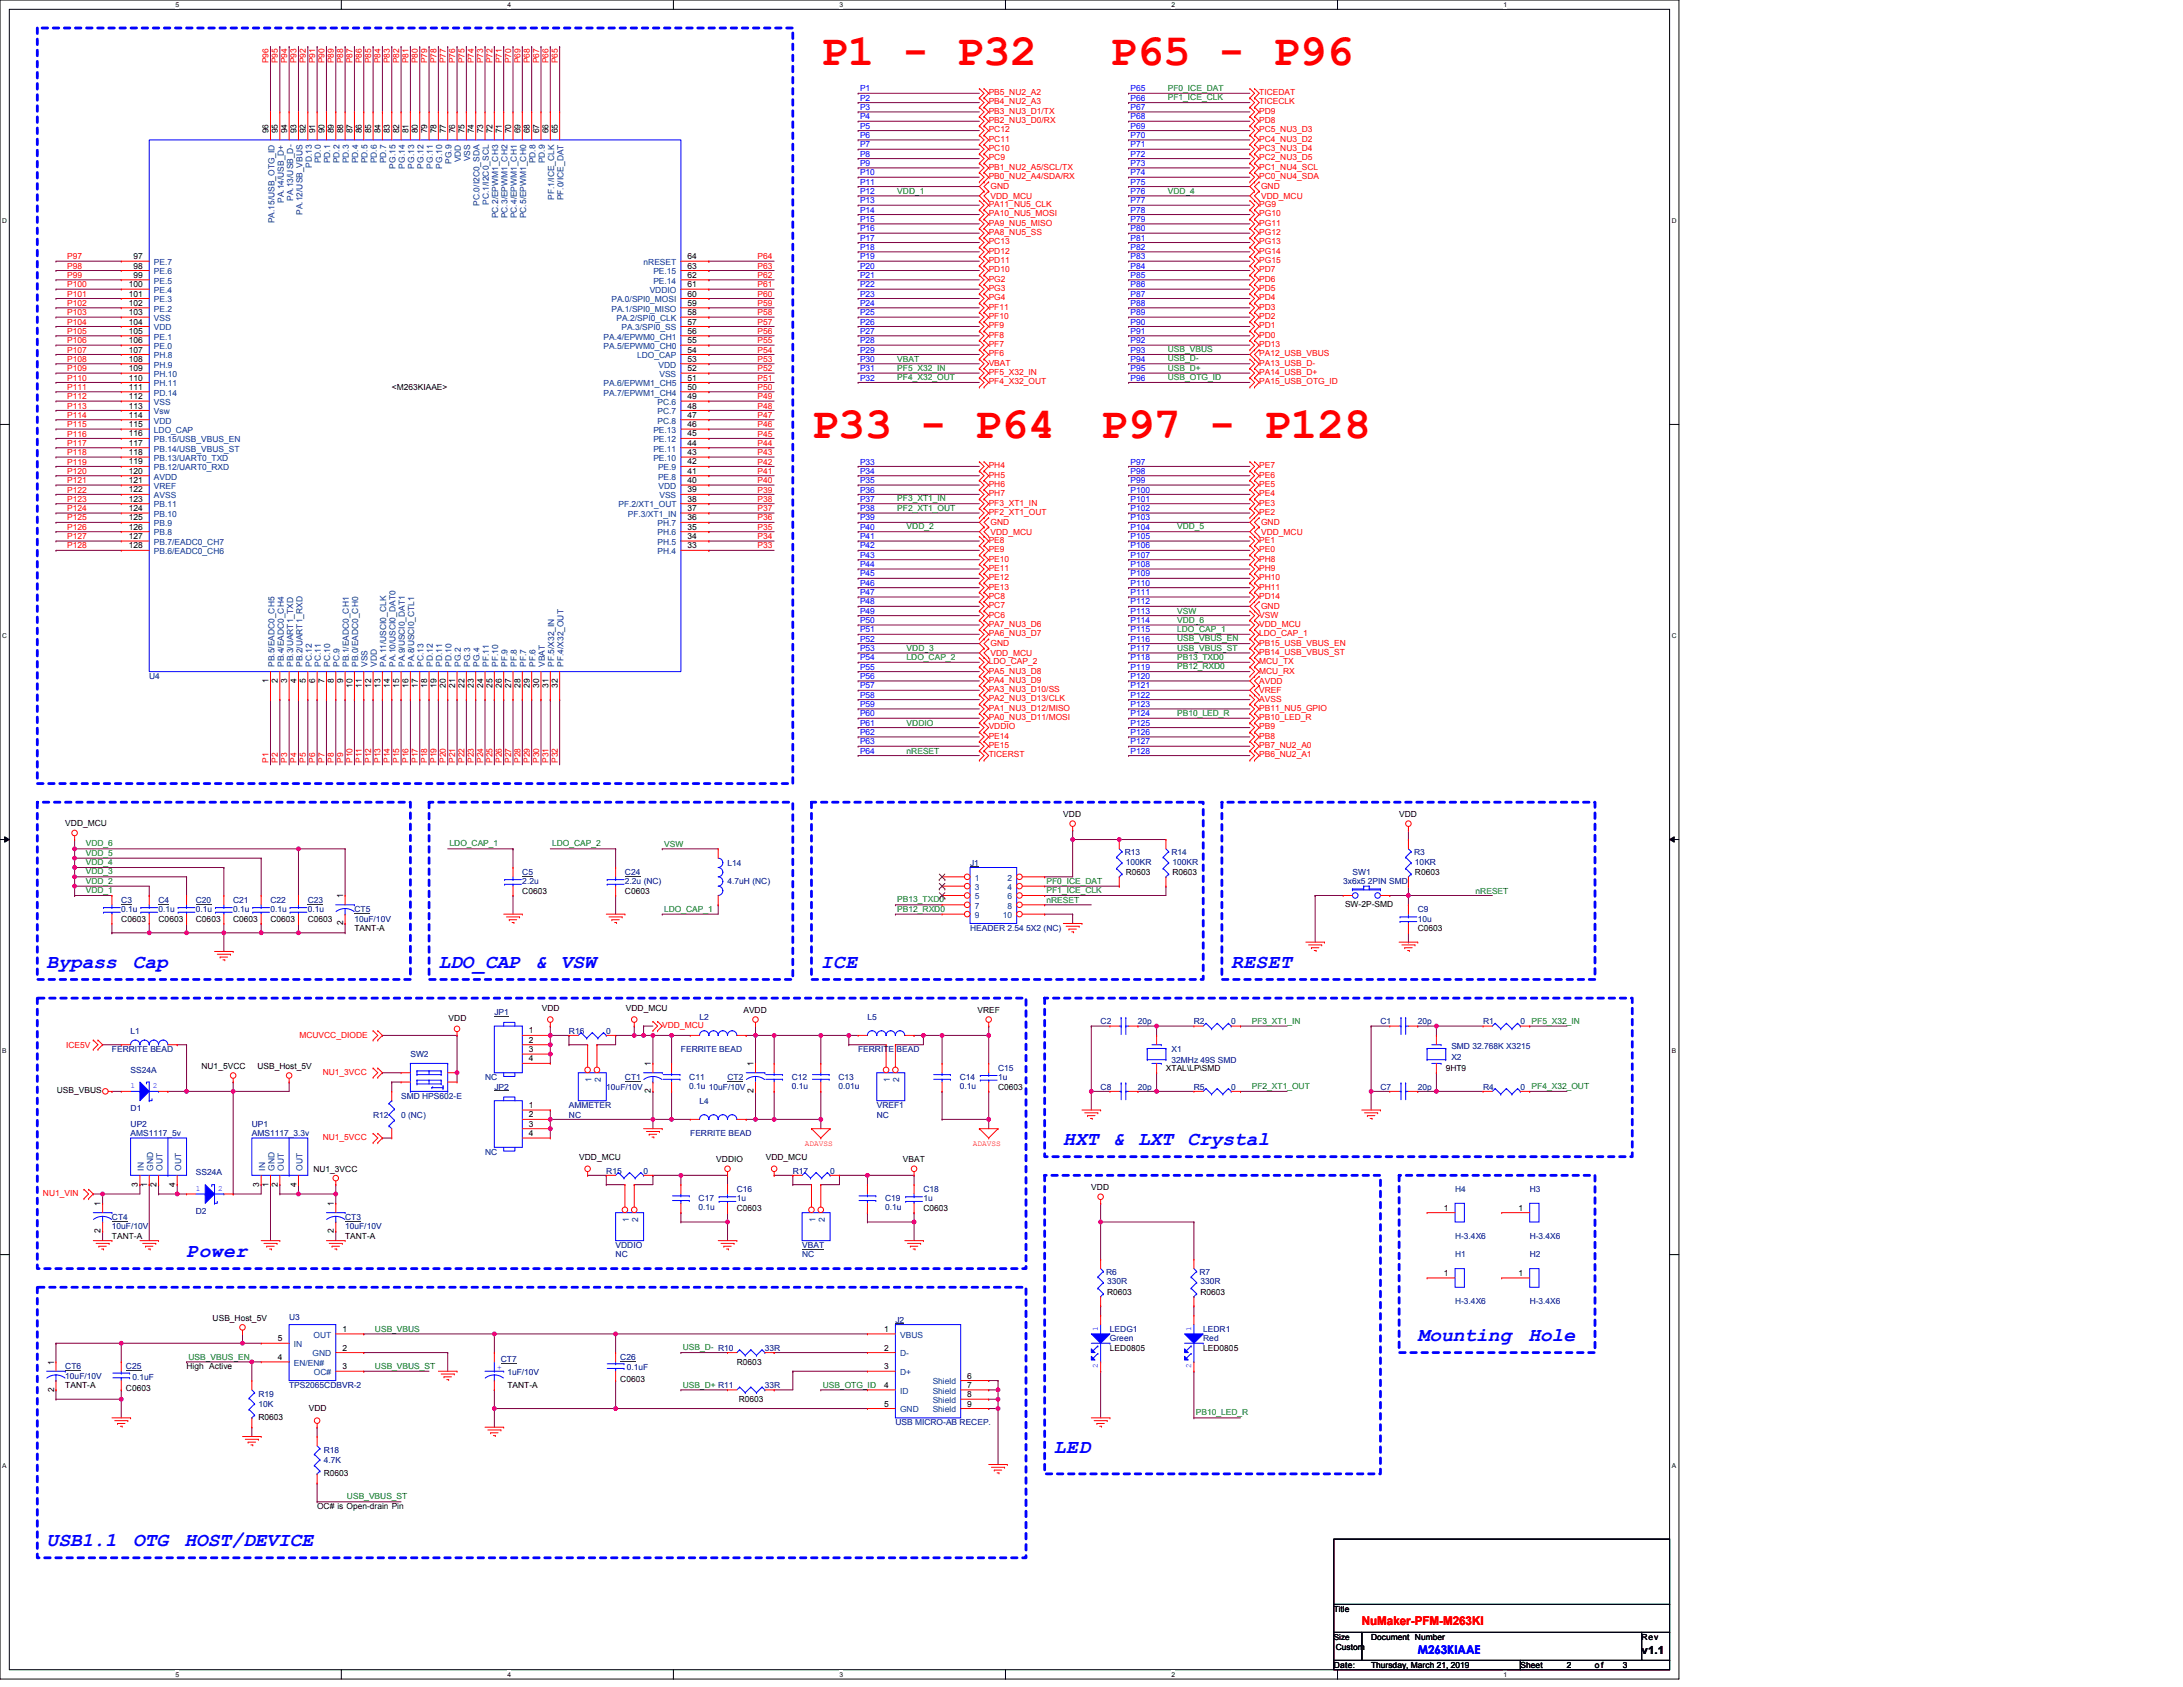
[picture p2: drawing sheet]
<svg xmlns="http://www.w3.org/2000/svg" width="279mm" height="216mm" viewBox="0 0 279 216" stroke-linecap="round" stroke-linejoin="round" font-family="sans-serif">
<defs><g id="words">
<g font-size="5.7" fill="#f00">
<text x="105.1" y="8.4">P1 - P32</text>
<text x="142.1" y="8.4">P65 - P96</text>
<text x="103.9" y="56.1">P33 - P64</text>
<text x="140.9" y="56.1">P97 - P128</text>
</g>
<g font-size="2.5" fill="#00f">
<text x="6" y="123.9">Bypass</text>
<text x="17" y="123.9">Cap</text>
<text x="56.1" y="123.9">LDO_CAP</text>
<text x="68.4" y="123.9">&amp;</text>
<text x="71.8" y="123.9">VSW</text>
<text x="105.1" y="123.9">ICE</text>
<text x="157.6" y="123.9">RESET</text>
<text x="136.1" y="146.5">HXT &amp;</text>
<text x="145.7" y="146.5">LXT Crystal</text>
<text x="23.9" y="160.9">Power</text>
<text x="181.5" y="171.6">Mounting</text>
<text x="195.6" y="171.6">Hole</text>
<text x="134.9" y="185.9">LED</text>
<text x="6" y="197.9">USB1.1</text>
<text x="17" y="197.9">OTG</text>
<text x="23.6" y="197.9">HOST/DEVICE</text>
</g>
<text font-size="1.5" fill="#f00" x="174.3" y="208">NuMaker-PFM-M263KI</text>
<text font-size="1.5" fill="#00f" x="181.5" y="211.6">M263KIAAE</text>
<text font-size="1.4" x="210.1" y="211.7">v1.1</text>
<g font-size="1.1" fill="#f00">
<text x="34.4" y="8.1" transform="rotate(-90 34.4 8.1)">P96</text>
<text x="35.6" y="8.1" transform="rotate(-90 35.6 8.1)">P95</text>
<text x="36.8" y="8.1" transform="rotate(-90 36.8 8.1)">P94</text>
<text x="38" y="8.1" transform="rotate(-90 38 8.1)">P93</text>
<text x="39.2" y="8.1" transform="rotate(-90 39.2 8.1)">P92</text>
<text x="40.3" y="8.1" transform="rotate(-90 40.3 8.1)">P91</text>
<text x="41.5" y="8.1" transform="rotate(-90 41.5 8.1)">P90</text>
<text x="42.7" y="8.1" transform="rotate(-90 42.7 8.1)">P89</text>
<text x="43.9" y="8.1" transform="rotate(-90 43.9 8.1)">P88</text>
<text x="45.1" y="8.1" transform="rotate(-90 45.1 8.1)">P87</text>
<text x="46.3" y="8.1" transform="rotate(-90 46.3 8.1)">P86</text>
<text x="47.5" y="8.1" transform="rotate(-90 47.5 8.1)">P85</text>
<text x="48.7" y="8.1" transform="rotate(-90 48.7 8.1)">P84</text>
<text x="49.9" y="8.1" transform="rotate(-90 49.9 8.1)">P83</text>
<text x="51.1" y="8.1" transform="rotate(-90 51.1 8.1)">P82</text>
<text x="52.3" y="8.1" transform="rotate(-90 52.3 8.1)">P81</text>
<text x="53.5" y="8.1" transform="rotate(-90 53.5 8.1)">P80</text>
<text x="54.7" y="8.1" transform="rotate(-90 54.7 8.1)">P79</text>
<text x="55.9" y="8.1" transform="rotate(-90 55.9 8.1)">P78</text>
<text x="57.1" y="8.1" transform="rotate(-90 57.1 8.1)">P77</text>
<text x="58.3" y="8.1" transform="rotate(-90 58.3 8.1)">P76</text>
<text x="59.4" y="8.1" transform="rotate(-90 59.4 8.1)">P75</text>
<text x="60.6" y="8.1" transform="rotate(-90 60.6 8.1)">P74</text>
<text x="61.8" y="8.1" transform="rotate(-90 61.8 8.1)">P73</text>
<text x="63" y="8.1" transform="rotate(-90 63 8.1)">P72</text>
<text x="64.2" y="8.1" transform="rotate(-90 64.2 8.1)">P71</text>
<text x="65.4" y="8.1" transform="rotate(-90 65.4 8.1)">P70</text>
<text x="66.6" y="8.1" transform="rotate(-90 66.6 8.1)">P69</text>
<text x="67.8" y="8.1" transform="rotate(-90 67.8 8.1)">P68</text>
<text x="69" y="8.1" transform="rotate(-90 69 8.1)">P67</text>
<text x="70.2" y="8.1" transform="rotate(-90 70.2 8.1)">P66</text>
<text x="71.4" y="8.1" transform="rotate(-90 71.4 8.1)">P65</text>
<text x="126.5" y="12.2">PB5_NU2_A2</text>
<text x="126.5" y="13.4">PB4_NU2_A3</text>
<text x="126.5" y="14.6">PB3_NU3_D1/TX</text>
<text x="126.5" y="15.8">PB2_NU3_D0/RX</text>
<text x="126.5" y="17">PC12</text>
<text x="161.2" y="13.4">TICECLK</text>
<text x="161.2" y="12.2">TICEDAT</text>
<text x="161.2" y="15.8">PD8</text>
<text x="161.2" y="14.6">PD9</text>
<text x="161.2" y="17">PC5_NU3_D3</text>
<text x="126.5" y="22.9">PB0_NU2_A4/SDA/RX</text>
<text x="126.5" y="21.7">PB1_NU2_A5/SCL/TX</text>
<text x="126.5" y="18.1">PC11</text>
<text x="126.5" y="19.3">PC10</text>
<text x="126.5" y="20.5">PC9</text>
<text x="161.2" y="21.7">PC1_NU4_SCL</text>
<text x="161.2" y="22.9">PC0_NU4_SDA</text>
<text x="161.2" y="19.3">PC3_NU3_D4</text>
<text x="161.2" y="20.5">PC2_NU3_D5</text>
<text x="161.2" y="18.1">PC4_NU3_D2</text>
<text x="126.5" y="26.5">PA11_NU5_CLK</text>
<text x="126.5" y="27.7">PA10_NU5_MOSI</text>
<text x="126.5" y="28.9">PA9_NU5_MISO</text>
<text x="126.8" y="24.2">GND</text>
<text x="126.8" y="25.4">VDD_MCU</text>
<text x="161.2" y="26.5">PG9</text>
<text x="161.2" y="27.7">PG10</text>
<text x="161.2" y="28.9">PG11</text>
<text x="161.4" y="24.2">GND</text>
<text x="161.4" y="25.4">VDD_MCU</text>
<text x="8.6" y="33.2">P97</text>
<text x="8.6" y="34.4">P98</text>
<text x="8.6" y="35.6">P99</text>
<text x="96.9" y="33.2">P64</text>
<text x="96.9" y="34.4">P63</text>
<text x="96.9" y="35.6">P62</text>
<text x="126.5" y="30.1">PA8_NU5_SS</text>
<text x="126.5" y="32.5">PD12</text>
<text x="126.5" y="33.7">PD11</text>
<text x="126.5" y="34.9">PD10</text>
<text x="126.5" y="31.3">PC13</text>
<text x="161.2" y="34.9">PD7</text>
<text x="161.2" y="30.1">PG12</text>
<text x="161.2" y="31.3">PG13</text>
<text x="161.2" y="32.5">PG14</text>
<text x="161.2" y="33.7">PG15</text>
<text x="8.6" y="36.8">P100</text>
<text x="8.6" y="38">P101</text>
<text x="8.6" y="39.2">P102</text>
<text x="8.6" y="40.3">P103</text>
<text x="8.6" y="41.5">P104</text>
<text x="96.9" y="36.8">P61</text>
<text x="96.9" y="38">P60</text>
<text x="96.9" y="39.2">P59</text>
<text x="96.9" y="40.3">P58</text>
<text x="96.9" y="41.5">P57</text>
<text x="126.5" y="36.1">PG2</text>
<text x="126.5" y="37.2">PG3</text>
<text x="126.5" y="38.4">PG4</text>
<text x="126.5" y="39.6">PF11</text>
<text x="126.5" y="40.8">PF10</text>
<text x="161.2" y="40.8">PD2</text>
<text x="161.2" y="39.6">PD3</text>
<text x="161.2" y="38.4">PD4</text>
<text x="161.2" y="36.1">PD6</text>
<text x="161.2" y="37.2">PD5</text>
<text x="8.6" y="42.7">P105</text>
<text x="8.6" y="43.9">P106</text>
<text x="8.6" y="45.1">P107</text>
<text x="8.6" y="46.3">P108</text>
<text x="8.6" y="47.5">P109</text>
<text x="96.9" y="42.7">P56</text>
<text x="96.9" y="43.9">P55</text>
<text x="96.9" y="45.1">P54</text>
<text x="96.9" y="46.3">P53</text>
<text x="96.9" y="47.5">P52</text>
<text x="126.5" y="46.8">VBAT</text>
<text x="126.5" y="48">PF5_X32_IN</text>
<text x="126.5" y="45.6">PF6</text>
<text x="126.5" y="44.4">PF7</text>
<text x="126.5" y="42">PF9</text>
<text x="126.5" y="43.2">PF8</text>
<text x="161.2" y="43.2">PD0</text>
<text x="161.2" y="42">PD1</text>
<text x="161.2" y="46.8">PA13_USB_D-</text>
<text x="161.2" y="48">PA14_USB_D+</text>
<text x="161.2" y="44.4">PD13</text>
<text x="161.2" y="45.6">PA12_USB_VBUS</text>
<text x="8.6" y="48.7">P110</text>
<text x="8.6" y="49.9">P111</text>
<text x="8.6" y="51.1">P112</text>
<text x="8.6" y="52.3">P113</text>
<text x="8.6" y="53.5">P114</text>
<text x="96.9" y="48.7">P51</text>
<text x="96.9" y="49.9">P50</text>
<text x="96.9" y="51.1">P49</text>
<text x="96.9" y="52.3">P48</text>
<text x="96.9" y="53.5">P47</text>
<text x="126.5" y="49.2">PF4_X32_OUT</text>
<text x="161.2" y="49.2">PA15_USB_OTG_ID</text>
<text x="8.6" y="54.7">P115</text>
<text x="8.6" y="55.9">P116</text>
<text x="8.6" y="57.1">P117</text>
<text x="8.6" y="58.3">P118</text>
<text x="8.6" y="59.4">P119</text>
<text x="96.9" y="54.7">P46</text>
<text x="96.9" y="55.9">P45</text>
<text x="96.9" y="57.1">P44</text>
<text x="96.9" y="58.3">P43</text>
<text x="96.9" y="59.4">P42</text>
<text x="126.5" y="59.9">PH4</text>
<text x="161.2" y="59.9">PE7</text>
<text x="8.6" y="60.6">P120</text>
<text x="8.6" y="61.8">P121</text>
<text x="8.6" y="63">P122</text>
<text x="8.6" y="64.2">P123</text>
<text x="8.6" y="65.4">P124</text>
<text x="96.9" y="60.6">P41</text>
<text x="96.9" y="61.8">P40</text>
<text x="96.9" y="63">P39</text>
<text x="96.9" y="64.2">P38</text>
<text x="96.9" y="65.4">P37</text>
<text x="126.5" y="65.9">PF2_XT1_OUT</text>
<text x="126.5" y="64.7">PF3_XT1_IN</text>
<text x="126.5" y="61.1">PH5</text>
<text x="126.5" y="62.3">PH6</text>
<text x="126.5" y="63.5">PH7</text>
<text x="161.2" y="61.1">PE6</text>
<text x="161.2" y="62.3">PE5</text>
<text x="161.2" y="63.5">PE4</text>
<text x="161.2" y="64.7">PE3</text>
<text x="161.2" y="65.9">PE2</text>
<text x="8.6" y="66.6">P125</text>
<text x="8.6" y="67.8">P126</text>
<text x="8.6" y="69">P127</text>
<text x="8.6" y="70.2">P128</text>
<text x="96.9" y="66.6">P36</text>
<text x="96.9" y="67.8">P35</text>
<text x="96.9" y="69">P34</text>
<text x="96.9" y="70.2">P33</text>
<text x="126.5" y="69.5">PE8</text>
<text x="126.5" y="70.7">PE9</text>
<text x="126.5" y="71.9">PE10</text>
<text x="126.8" y="67.2">GND</text>
<text x="126.8" y="68.4">VDD_MCU</text>
<text x="161.2" y="69.5">PE1</text>
<text x="161.2" y="70.7">PE0</text>
<text x="161.2" y="71.9">PH8</text>
<text x="161.4" y="67.2">GND</text>
<text x="161.4" y="68.4">VDD_MCU</text>
<text x="126.5" y="77.8">PC7</text>
<text x="126.5" y="73.1">PE11</text>
<text x="126.5" y="74.3">PE12</text>
<text x="126.5" y="75.5">PE13</text>
<text x="126.5" y="76.6">PC8</text>
<text x="161.2" y="73.1">PH9</text>
<text x="161.2" y="74.3">PH10</text>
<text x="161.2" y="75.5">PH11</text>
<text x="161.2" y="76.6">PD14</text>
<text x="161.4" y="78">GND</text>
<text x="126.5" y="79">PC6</text>
<text x="126.5" y="81.4">PA6_NU3_D7</text>
<text x="126.5" y="80.2">PA7_NU3_D6</text>
<text x="126.8" y="82.7">GND</text>
<text x="126.8" y="83.9">VDD_MCU</text>
<text x="161.2" y="83.8">PB14_USB_VBUS_ST</text>
<text x="161.2" y="79">VSW</text>
<text x="161.2" y="80.2">VDD_MCU</text>
<text x="161.2" y="82.6">PB15_USB_VBUS_EN</text>
<text x="161.2" y="81.4">LDO_CAP_1</text>
<text x="126.5" y="85">LDO_CAP_2</text>
<text x="126.5" y="89.8">PA2_NU3_D13/CLK</text>
<text x="126.5" y="88.6">PA3_NU3_D10/SS</text>
<text x="126.5" y="86.2">PA5_NU3_D8</text>
<text x="126.5" y="87.4">PA4_NU3_D9</text>
<text x="161.2" y="87.5">AVDD</text>
<text x="161.2" y="88.7">VREF</text>
<text x="161.2" y="89.9">AVSS</text>
<text x="161.2" y="86.2">MCU_RX</text>
<text x="161.2" y="85">MCU_TX</text>
<text x="126.5" y="91">PA1_NU3_D12/MISO</text>
<text x="126.5" y="93.4">VDDIO</text>
<text x="126.5" y="92.2">PA0_NU3_D11/MOSI</text>
<text x="126.5" y="94.6">PE14</text>
<text x="126.5" y="95.7">PE15</text>
<text x="161.2" y="93.4">PB9</text>
<text x="161.2" y="94.6">PB8</text>
<text x="161.2" y="95.7">PB7_NU2_A0</text>
<text x="161.2" y="91">PB11_NU5_GPIO</text>
<text x="161.2" y="92.2">PB10_LED_R</text>
<text x="34.4" y="97.7" transform="rotate(-90 34.4 97.7)">P1</text>
<text x="35.6" y="97.7" transform="rotate(-90 35.6 97.7)">P2</text>
<text x="36.8" y="97.7" transform="rotate(-90 36.8 97.7)">P3</text>
<text x="38" y="97.7" transform="rotate(-90 38 97.7)">P4</text>
<text x="39.2" y="97.7" transform="rotate(-90 39.2 97.7)">P5</text>
<text x="40.3" y="97.7" transform="rotate(-90 40.3 97.7)">P6</text>
<text x="41.5" y="97.7" transform="rotate(-90 41.5 97.7)">P7</text>
<text x="42.7" y="97.7" transform="rotate(-90 42.7 97.7)">P8</text>
<text x="43.9" y="97.7" transform="rotate(-90 43.9 97.7)">P9</text>
<text x="45.1" y="97.7" transform="rotate(-90 45.1 97.7)">P10</text>
<text x="46.3" y="97.7" transform="rotate(-90 46.3 97.7)">P11</text>
<text x="47.5" y="97.7" transform="rotate(-90 47.5 97.7)">P12</text>
<text x="48.7" y="97.7" transform="rotate(-90 48.7 97.7)">P13</text>
<text x="49.9" y="97.7" transform="rotate(-90 49.9 97.7)">P14</text>
<text x="51.1" y="97.7" transform="rotate(-90 51.1 97.7)">P15</text>
<text x="52.3" y="97.7" transform="rotate(-90 52.3 97.7)">P16</text>
<text x="53.5" y="97.7" transform="rotate(-90 53.5 97.7)">P17</text>
<text x="54.7" y="97.7" transform="rotate(-90 54.7 97.7)">P18</text>
<text x="55.9" y="97.7" transform="rotate(-90 55.9 97.7)">P19</text>
<text x="57.1" y="97.7" transform="rotate(-90 57.1 97.7)">P20</text>
<text x="58.3" y="97.7" transform="rotate(-90 58.3 97.7)">P21</text>
<text x="59.4" y="97.7" transform="rotate(-90 59.4 97.7)">P22</text>
<text x="60.6" y="97.7" transform="rotate(-90 60.6 97.7)">P23</text>
<text x="61.8" y="97.7" transform="rotate(-90 61.8 97.7)">P24</text>
<text x="63" y="97.7" transform="rotate(-90 63 97.7)">P25</text>
<text x="64.2" y="97.7" transform="rotate(-90 64.2 97.7)">P26</text>
<text x="65.4" y="97.7" transform="rotate(-90 65.4 97.7)">P27</text>
<text x="66.6" y="97.7" transform="rotate(-90 66.6 97.7)">P28</text>
<text x="67.8" y="97.7" transform="rotate(-90 67.8 97.7)">P29</text>
<text x="69" y="97.7" transform="rotate(-90 69 97.7)">P30</text>
<text x="70.2" y="97.7" transform="rotate(-90 70.2 97.7)">P31</text>
<text x="71.4" y="97.7" transform="rotate(-90 71.4 97.7)">P32</text>
<text x="126.5" y="96.9">TICERST</text>
<text x="161.2" y="96.9">PB6_NU2_A1</text>
<text x="84.8" y="131.6">VDD_MCU</text>
<text x="8.5" y="134.1">ICE5V</text>
<text x="38.3" y="132.9">MCUVCC_DIODE</text>
<text x="41.3" y="137.5">NU1_3VCC</text>
<text x="41.3" y="145.9">NU1_5VCC</text>
<text x="5.5" y="153">NU1_VIN</text>
</g>
<g font-size="1.1" fill="#00f">
<text x="110.1" y="11.7">P1</text>
<text x="144.7" y="11.7">P65</text>
<text x="110.1" y="12.9">P2</text>
<text x="110.1" y="14.1">P3</text>
<text x="110.1" y="15.3">P4</text>
<text x="110.1" y="16.5">P5</text>
<text x="110.1" y="17.7">P6</text>
<text x="144.7" y="12.9">P66</text>
<text x="144.7" y="14.1">P67</text>
<text x="144.7" y="15.3">P68</text>
<text x="144.7" y="16.5">P69</text>
<text x="144.7" y="17.7">P70</text>
<text x="110.1" y="18.9">P7</text>
<text x="110.1" y="20.1">P8</text>
<text x="110.1" y="21.2">P9</text>
<text x="110.1" y="22.4">P10</text>
<text x="110.1" y="23.6">P11</text>
<text x="144.7" y="18.9">P71</text>
<text x="144.7" y="20.1">P72</text>
<text x="144.7" y="21.2">P73</text>
<text x="144.7" y="22.4">P74</text>
<text x="144.7" y="23.6">P75</text>
<text x="110.1" y="24.8">P12</text>
<text x="110.1" y="26">P13</text>
<text x="110.1" y="27.2">P14</text>
<text x="110.1" y="28.4">P15</text>
<text x="110.1" y="29.6">P16</text>
<text x="144.7" y="24.8">P76</text>
<text x="144.7" y="26">P77</text>
<text x="144.7" y="27.2">P78</text>
<text x="144.7" y="28.4">P79</text>
<text x="144.7" y="29.6">P80</text>
<text x="110.1" y="32">P18</text>
<text x="110.1" y="30.8">P17</text>
<text x="110.1" y="35.6">P21</text>
<text x="110.1" y="34.4">P20</text>
<text x="110.1" y="33.2">P19</text>
<text x="144.7" y="32">P82</text>
<text x="144.7" y="30.8">P81</text>
<text x="144.7" y="35.6">P85</text>
<text x="144.7" y="34.4">P84</text>
<text x="144.7" y="33.2">P83</text>
<text x="110.1" y="36.8">P22</text>
<text x="110.1" y="38">P23</text>
<text x="110.1" y="39.2">P24</text>
<text x="110.1" y="40.3">P25</text>
<text x="110.1" y="41.5">P26</text>
<text x="144.7" y="36.8">P86</text>
<text x="144.7" y="38">P87</text>
<text x="144.7" y="39.2">P88</text>
<text x="144.7" y="40.3">P89</text>
<text x="144.7" y="41.5">P90</text>
<text x="110.1" y="42.7">P27</text>
<text x="110.1" y="43.9">P28</text>
<text x="110.1" y="45.1">P29</text>
<text x="110.1" y="46.3">P30</text>
<text x="110.1" y="47.5">P31</text>
<text x="144.7" y="42.7">P91</text>
<text x="144.7" y="43.9">P92</text>
<text x="144.7" y="45.1">P93</text>
<text x="144.7" y="46.3">P94</text>
<text x="144.7" y="47.5">P95</text>
<text x="110.1" y="48.7">P32</text>
<text x="144.7" y="48.7">P96</text>
<text x="110.1" y="59.4">P33</text>
<text x="144.7" y="59.4">P97</text>
<text x="110.1" y="65.4">P38</text>
<text x="110.1" y="64.2">P37</text>
<text x="110.1" y="61.8">P35</text>
<text x="110.1" y="63">P36</text>
<text x="110.1" y="60.6">P34</text>
<text x="144.7" y="60.6">P98</text>
<text x="144.7" y="61.8">P99</text>
<text x="144.7" y="63">P100</text>
<text x="144.7" y="64.2">P101</text>
<text x="144.7" y="65.4">P102</text>
<text x="110.1" y="70.2">P42</text>
<text x="110.1" y="69">P41</text>
<text x="110.1" y="66.6">P39</text>
<text x="110.1" y="71.4">P43</text>
<text x="110.1" y="67.8">P40</text>
<text x="144.7" y="66.6">P103</text>
<text x="144.7" y="69">P105</text>
<text x="144.7" y="70.2">P106</text>
<text x="144.7" y="71.4">P107</text>
<text x="144.7" y="67.8">P104</text>
<text x="110.1" y="72.6">P44</text>
<text x="110.1" y="73.8">P45</text>
<text x="110.1" y="76.2">P47</text>
<text x="110.1" y="75">P46</text>
<text x="110.1" y="77.4">P48</text>
<text x="144.7" y="72.6">P108</text>
<text x="144.7" y="73.8">P109</text>
<text x="144.7" y="75">P110</text>
<text x="144.7" y="77.4">P112</text>
<text x="144.7" y="76.2">P111</text>
<text x="110.1" y="78.5">P49</text>
<text x="110.1" y="79.7">P50</text>
<text x="110.1" y="80.9">P51</text>
<text x="110.1" y="82.1">P52</text>
<text x="110.1" y="83.3">P53</text>
<text x="144.7" y="79.7">P114</text>
<text x="144.7" y="78.5">P113</text>
<text x="144.7" y="80.9">P115</text>
<text x="144.7" y="82.1">P116</text>
<text x="144.7" y="83.3">P117</text>
<text x="110.1" y="88.1">P57</text>
<text x="110.1" y="89.3">P58</text>
<text x="110.1" y="85.7">P55</text>
<text x="110.1" y="86.9">P56</text>
<text x="110.1" y="84.5">P54</text>
<text x="144.7" y="84.5">P118</text>
<text x="144.7" y="85.7">P119</text>
<text x="144.7" y="86.9">P120</text>
<text x="144.7" y="88.1">P121</text>
<text x="144.7" y="89.3">P122</text>
<text x="110.1" y="91.7">P60</text>
<text x="110.1" y="90.5">P59</text>
<text x="110.1" y="94.1">P62</text>
<text x="110.1" y="95.3">P63</text>
<text x="110.1" y="92.9">P61</text>
<text x="144.7" y="90.5">P123</text>
<text x="144.7" y="92.9">P125</text>
<text x="144.7" y="94.1">P126</text>
<text x="144.7" y="95.3">P127</text>
<text x="144.7" y="91.7">P124</text>
<text x="110.1" y="96.5">P64</text>
<text x="144.7" y="96.5">P128</text>
</g>
<g font-size="1.1" fill="#008000">
<text x="149.5" y="11.6">PF0_ICE_DAT</text>
<text x="149.5" y="12.8">PF1_ICE_CLK</text>
<text x="114.8" y="24.8">VDD_1</text>
<text x="149.5" y="24.8">VDD_4</text>
<text x="114.8" y="46.3">VBAT</text>
<text x="114.8" y="47.4">PF5_X32_IN</text>
<text x="149.5" y="45.1">USB_VBUS</text>
<text x="149.5" y="46.3">USB_D-</text>
<text x="149.5" y="47.4">USB_D+</text>
<text x="114.8" y="48.6">PF4_X32_OUT</text>
<text x="149.5" y="48.6">USB_OTG_ID</text>
<text x="114.8" y="65.4">PF2_XT1_OUT</text>
<text x="114.8" y="64.2">PF3_XT1_IN</text>
<text x="116" y="67.7">VDD_2</text>
<text x="150.7" y="67.7">VDD_5</text>
<text x="116" y="83.3">VDD_3</text>
<text x="150.7" y="79.7">VDD_6</text>
<text x="150.7" y="78.5">VSW</text>
<text x="150.7" y="80.9">LDO_CAP_1</text>
<text x="150.7" y="82.1">USB_VBUS_EN</text>
<text x="150.7" y="83.3">USB_VBUS_ST</text>
<text x="116" y="84.5">LDO_CAP_2</text>
<text x="150.7" y="84.5">PB13_TXD0</text>
<text x="150.7" y="85.6">PB12_RXD0</text>
<text x="116" y="92.9">VDDIO</text>
<text x="150.7" y="91.6">PB10_LED_R</text>
<text x="116" y="96.5">nRESET</text>
<text x="11" y="113.1">VDD_2</text>
<text x="11" y="111.9">VDD_3</text>
<text x="11" y="110.7">VDD_4</text>
<text x="11" y="109.5">VDD_5</text>
<text x="11" y="108.3">VDD_6</text>
<text x="57.5" y="108.3">LDO_CAP_1</text>
<text x="70.7" y="108.3">LDO_CAP_2</text>
<text x="85" y="108.4">VSW</text>
<text x="133.9" y="113.1">PF0_ICE_DAT</text>
<text x="11" y="114.3">VDD_1</text>
<text x="85" y="116.7">LDO_CAP_1</text>
<text x="114.8" y="115.5">PB13_TXD0</text>
<text x="114.8" y="116.7">PB12_RXD0</text>
<text x="133.9" y="114.3">PF1_ICE_CLK</text>
<text x="133.9" y="115.6">nRESET</text>
<text x="188.9" y="114.4">nRESET</text>
<text x="160.2" y="131">PF3_XT1_IN</text>
<text x="196" y="131">PF5_X32_IN</text>
<text x="160.2" y="139.4">PF2_XT1_OUT</text>
<text x="196" y="139.4">PF4_X32_OUT</text>
<text x="24.1" y="174">USB_VBUS_EN</text>
<text x="48" y="170.4">USB_VBUS</text>
<text x="87.4" y="172.8">USB_D- R10</text>
<text x="48" y="175.2">USB_VBUS_ST</text>
<text x="87.4" y="177.6">USB_D+ R11</text>
<text x="105.3" y="177.6">USB_OTG_ID</text>
<text x="153" y="181.2">PB10_LED_R</text>
<text x="44.4" y="191.9">USB_VBUS_ST</text>
</g>
<g font-size="1.1">
<text x="34.4" y="17.1" transform="rotate(-90 34.4 17.1)">96</text>
<text x="35.6" y="17.1" transform="rotate(-90 35.6 17.1)">95</text>
<text x="36.8" y="17.1" transform="rotate(-90 36.8 17.1)">94</text>
<text x="38" y="17.1" transform="rotate(-90 38 17.1)">93</text>
<text x="39.1" y="17.1" transform="rotate(-90 39.1 17.1)">92</text>
<text x="40.3" y="17.1" transform="rotate(-90 40.3 17.1)">91</text>
<text x="41.5" y="17.1" transform="rotate(-90 41.5 17.1)">90</text>
<text x="42.7" y="17.1" transform="rotate(-90 42.7 17.1)">89</text>
<text x="43.9" y="17.1" transform="rotate(-90 43.9 17.1)">88</text>
<text x="45.1" y="17.1" transform="rotate(-90 45.1 17.1)">87</text>
<text x="46.3" y="17.1" transform="rotate(-90 46.3 17.1)">86</text>
<text x="47.5" y="17.1" transform="rotate(-90 47.5 17.1)">85</text>
<text x="48.7" y="17.1" transform="rotate(-90 48.7 17.1)">84</text>
<text x="49.9" y="17.1" transform="rotate(-90 49.9 17.1)">83</text>
<text x="51.1" y="17.1" transform="rotate(-90 51.1 17.1)">82</text>
<text x="52.3" y="17.1" transform="rotate(-90 52.3 17.1)">81</text>
<text x="53.5" y="17.1" transform="rotate(-90 53.5 17.1)">80</text>
<text x="54.7" y="17.1" transform="rotate(-90 54.7 17.1)">79</text>
<text x="55.9" y="17.1" transform="rotate(-90 55.9 17.1)">78</text>
<text x="57.1" y="17.1" transform="rotate(-90 57.1 17.1)">77</text>
<text x="58.2" y="17.1" transform="rotate(-90 58.2 17.1)">76</text>
<text x="59.4" y="17.1" transform="rotate(-90 59.4 17.1)">75</text>
<text x="60.6" y="17.1" transform="rotate(-90 60.6 17.1)">74</text>
<text x="61.8" y="17.1" transform="rotate(-90 61.8 17.1)">73</text>
<text x="63" y="17.1" transform="rotate(-90 63 17.1)">72</text>
<text x="64.2" y="17.1" transform="rotate(-90 64.2 17.1)">71</text>
<text x="65.4" y="17.1" transform="rotate(-90 65.4 17.1)">70</text>
<text x="66.6" y="17.1" transform="rotate(-90 66.6 17.1)">69</text>
<text x="67.8" y="17.1" transform="rotate(-90 67.8 17.1)">68</text>
<text x="69" y="17.1" transform="rotate(-90 69 17.1)">67</text>
<text x="70.2" y="17.1" transform="rotate(-90 70.2 17.1)">66</text>
<text x="71.4" y="17.1" transform="rotate(-90 71.4 17.1)">65</text>
<text x="17.1" y="33.2">97</text>
<text x="17.1" y="34.4">98</text>
<text x="17.1" y="35.6">99</text>
<text x="88" y="35.6">62</text>
<text x="88" y="34.4">63</text>
<text x="88" y="33.2">64</text>
<text x="16.5" y="36.8">100</text>
<text x="16.5" y="38">101</text>
<text x="16.5" y="39.1">102</text>
<text x="16.5" y="40.3">103</text>
<text x="16.5" y="41.5">104</text>
<text x="88" y="41.5">57</text>
<text x="88" y="40.3">58</text>
<text x="88" y="39.1">59</text>
<text x="88" y="38">60</text>
<text x="88" y="36.8">61</text>
<text x="16.5" y="42.7">105</text>
<text x="16.5" y="43.9">106</text>
<text x="16.5" y="45.1">107</text>
<text x="16.5" y="46.3">108</text>
<text x="16.5" y="47.5">109</text>
<text x="88" y="47.5">52</text>
<text x="88" y="46.3">53</text>
<text x="88" y="45.1">54</text>
<text x="88" y="43.9">55</text>
<text x="88" y="42.7">56</text>
<text x="16.5" y="48.7">110</text>
<text x="16.5" y="49.9">111</text>
<text x="16.5" y="51.1">112</text>
<text x="16.5" y="52.3">113</text>
<text x="16.5" y="53.5">114</text>
<text x="50.1" y="49.9">&lt;M263KIAAE&gt;</text>
<text x="88" y="53.5">47</text>
<text x="88" y="52.3">48</text>
<text x="88" y="51.1">49</text>
<text x="88" y="49.9">50</text>
<text x="88" y="48.7">51</text>
<text x="16.5" y="54.7">115</text>
<text x="16.5" y="55.9">116</text>
<text x="16.5" y="57.1">117</text>
<text x="16.5" y="58.2">118</text>
<text x="16.5" y="59.4">119</text>
<text x="88" y="59.4">42</text>
<text x="88" y="58.2">43</text>
<text x="88" y="57.1">44</text>
<text x="88" y="55.9">45</text>
<text x="88" y="54.7">46</text>
<text x="16.5" y="60.6">120</text>
<text x="16.5" y="61.8">121</text>
<text x="16.5" y="63">122</text>
<text x="16.5" y="64.2">123</text>
<text x="16.5" y="65.4">124</text>
<text x="88" y="65.4">37</text>
<text x="88" y="64.2">38</text>
<text x="88" y="63">39</text>
<text x="88" y="61.8">40</text>
<text x="88" y="60.6">41</text>
<text x="16.5" y="66.6">125</text>
<text x="16.5" y="67.8">126</text>
<text x="16.5" y="69">127</text>
<text x="16.5" y="70.2">128</text>
<text x="88" y="70.2">33</text>
<text x="88" y="69">34</text>
<text x="88" y="67.8">35</text>
<text x="88" y="66.6">36</text>
<text x="34.4" y="87.4" transform="rotate(-90 34.4 87.4)">1</text>
<text x="35.6" y="87.4" transform="rotate(-90 35.6 87.4)">2</text>
<text x="36.8" y="87.4" transform="rotate(-90 36.8 87.4)">3</text>
<text x="38" y="87.4" transform="rotate(-90 38 87.4)">4</text>
<text x="39.1" y="87.4" transform="rotate(-90 39.1 87.4)">5</text>
<text x="40.3" y="87.4" transform="rotate(-90 40.3 87.4)">6</text>
<text x="41.5" y="87.4" transform="rotate(-90 41.5 87.4)">7</text>
<text x="42.7" y="87.4" transform="rotate(-90 42.7 87.4)">8</text>
<text x="43.9" y="87.4" transform="rotate(-90 43.9 87.4)">9</text>
<text x="45.1" y="88" transform="rotate(-90 45.1 88)">10</text>
<text x="46.3" y="88" transform="rotate(-90 46.3 88)">11</text>
<text x="47.5" y="88" transform="rotate(-90 47.5 88)">12</text>
<text x="48.7" y="88" transform="rotate(-90 48.7 88)">13</text>
<text x="49.9" y="88" transform="rotate(-90 49.9 88)">14</text>
<text x="51.1" y="88" transform="rotate(-90 51.1 88)">15</text>
<text x="52.3" y="88" transform="rotate(-90 52.3 88)">16</text>
<text x="53.5" y="88" transform="rotate(-90 53.5 88)">17</text>
<text x="54.7" y="88" transform="rotate(-90 54.7 88)">18</text>
<text x="55.9" y="88" transform="rotate(-90 55.9 88)">19</text>
<text x="57.1" y="88" transform="rotate(-90 57.1 88)">20</text>
<text x="58.2" y="88" transform="rotate(-90 58.2 88)">21</text>
<text x="59.4" y="88" transform="rotate(-90 59.4 88)">22</text>
<text x="60.6" y="88" transform="rotate(-90 60.6 88)">23</text>
<text x="61.8" y="88" transform="rotate(-90 61.8 88)">24</text>
<text x="63" y="88" transform="rotate(-90 63 88)">25</text>
<text x="64.2" y="88" transform="rotate(-90 64.2 88)">26</text>
<text x="65.4" y="88" transform="rotate(-90 65.4 88)">27</text>
<text x="66.6" y="88" transform="rotate(-90 66.6 88)">28</text>
<text x="67.8" y="88" transform="rotate(-90 67.8 88)">29</text>
<text x="69" y="88" transform="rotate(-90 69 88)">30</text>
<text x="70.2" y="88" transform="rotate(-90 70.2 88)">31</text>
<text x="71.4" y="88" transform="rotate(-90 71.4 88)">32</text>
<text x="8.4" y="105.8">VDD_MCU</text>
<text x="136.1" y="104.6">VDD</text>
<text x="179.1" y="104.6">VDD</text>
<text x="144.1" y="112">R0603</text>
<text x="150.1" y="112">R0603</text>
<text x="181.1" y="112">R0603</text>
<text x="15.5" y="118">C0603</text>
<text x="20.3" y="118">C0603</text>
<text x="25.1" y="118">C0603</text>
<text x="29.8" y="118">C0603</text>
<text x="34.6" y="118">C0603</text>
<text x="39.4" y="118">C0603</text>
<text x="43.9" y="118.4" transform="rotate(-90 43.9 118.4)">2</text>
<text x="43.9" y="115" transform="rotate(-90 43.9 115)">1</text>
<text x="45.4" y="119.1">TANT-A</text>
<text x="66.9" y="114.4">C0603</text>
<text x="80" y="114.4">C0603</text>
<text x="172.1" y="116">SW-2P-SMD</text>
<text x="181.5" y="119.1">C0603</text>
<text x="57.4" y="130.6">VDD</text>
<text x="69.4" y="129.4">VDD</text>
<text x="80.1" y="129.4">VDD_MCU</text>
<text x="95.1" y="129.6">AVDD</text>
<text x="125.1" y="129.6">VREF</text>
<text x="25.8" y="136.8">NU1_5VCC</text>
<text x="33" y="136.8">USB_Host_5V</text>
<text x="67.7" y="132.3">1</text>
<text x="67.7" y="133.5">2</text>
<text x="67.7" y="134.7">3</text>
<text x="67.7" y="135.8">4</text>
<text x="83.3" y="136.4" transform="rotate(-90 83.3 136.4)">1</text>
<text x="96.4" y="136.4" transform="rotate(-90 96.4 136.4)">1</text>
<text x="149.2" y="137.1">XTAL\LP\SMD</text>
<text x="185" y="137.1">9HT9</text>
<text x="7.3" y="139.9">USB_VBUS</text>
<text x="67.7" y="141.8">1</text>
<text x="67.7" y="143">2</text>
<text x="83.3" y="139.9" transform="rotate(-90 83.3 139.9)">2</text>
<text x="96.4" y="139.9" transform="rotate(-90 96.4 139.9)">2</text>
<text x="127.7" y="139.4">C0603</text>
<text x="40.1" y="149.9">NU1_3VCC</text>
<text x="67.7" y="144.2">3</text>
<text x="67.7" y="145.4">4</text>
<text x="74.1" y="148.5">VDD_MCU</text>
<text x="91.7" y="148.7">VDDIO</text>
<text x="98" y="148.5">VDD_MCU</text>
<text x="115.6" y="148.7">VBAT</text>
<text x="12.9" y="154.4" transform="rotate(-90 12.9 154.4)">1</text>
<text x="17.7" y="151.9" transform="rotate(-90 17.7 151.9)">3</text>
<text x="18.9" y="151.9" transform="rotate(-90 18.9 151.9)">1</text>
<text x="20" y="151.9" transform="rotate(-90 20 151.9)">2</text>
<text x="22.4" y="151.9" transform="rotate(-90 22.4 151.9)">4</text>
<text x="33.2" y="151.9" transform="rotate(-90 33.2 151.9)">3</text>
<text x="34.4" y="151.9" transform="rotate(-90 34.4 151.9)">1</text>
<text x="35.6" y="151.9" transform="rotate(-90 35.6 151.9)">2</text>
<text x="38" y="151.9" transform="rotate(-90 38 151.9)">4</text>
<text x="42.7" y="154.4" transform="rotate(-90 42.7 154.4)">1</text>
<text x="94.3" y="155">C0603</text>
<text x="118.2" y="155">C0603</text>
<text x="139.7" y="152.3">VDD</text>
<text x="184.8" y="154.9">1</text>
<text x="194.3" y="154.9">1</text>
<text x="12.9" y="157.8" transform="rotate(-90 12.9 157.8)">2</text>
<text x="14.3" y="158.5">TANT-A</text>
<text x="42.7" y="157.8" transform="rotate(-90 42.7 157.8)">2</text>
<text x="44.2" y="158.5">TANT-A</text>
<text x="141.7" y="165.7">R0603</text>
<text x="153.6" y="165.7">R0603</text>
<text x="184.8" y="163.3">1</text>
<text x="194.3" y="163.3">1</text>
<text x="27.2" y="169">USB_Host_5V</text>
<text x="35.6" y="171.7">5</text>
<text x="43.8" y="170.5">1</text>
<text x="43.8" y="172.9">2</text>
<text x="113.2" y="170.5">1</text>
<text x="113.2" y="172.9">2</text>
<text x="142.1" y="172.9">LED0805</text>
<text x="154" y="172.9">LED0805</text>
<text x="6.9" y="178.1" transform="rotate(-90 6.9 178.1)">2</text>
<text x="6.9" y="174.7" transform="rotate(-90 6.9 174.7)">1</text>
<text x="8.4" y="177.6">TANT-A</text>
<text x="16.1" y="178">C0603</text>
<text x="23.9" y="175.3">High Active</text>
<text x="35.6" y="174">4</text>
<text x="43.8" y="175.2">3</text>
<text x="64.9" y="177.6">TANT-A</text>
<text x="79.4" y="176.8">C0603</text>
<text x="94.3" y="174.7">R0603</text>
<text x="94.6" y="179.4">R0603</text>
<text x="113.2" y="175.2">3</text>
<text x="113.2" y="177.6">4</text>
<text x="123.8" y="176.4">6</text>
<text x="123.8" y="177.6">7</text>
<text x="123.8" y="178.8">8</text>
<text x="33.1" y="181.7">R0603</text>
<text x="39.5" y="180.6">VDD</text>
<text x="113.2" y="180">5</text>
<text x="123.8" y="180">9</text>
<text x="41.4" y="188.9">R0603</text>
<text x="40.6" y="193.2">OC# is Open-drain Pin</text>
<text x="170.7" y="206.3">Title</text>
<text x="175.5" y="209.9">Document Number</text>
<text x="210.1" y="209.9">Rev</text>
<text x="170.7" y="213.5">Date:</text>
<text x="171" y="211.2">Custom</text>
<text x="175.5" y="213.5">Thursday, March 21, 2019</text>
<text x="194.6" y="213.5">Sheet</text>
<text x="200.6" y="213.5">2</text>
<text x="204.1" y="213.5">of</text>
<text x="207.7" y="213.5">3</text>
</g>
<g font-size="1.1" fill="#004080">
<text x="39.9" y="21.5" transform="rotate(-90 39.9 21.5)">PD.13</text>
<text x="41.1" y="20.9" transform="rotate(-90 41.1 20.9)">PD.0</text>
<text x="42.3" y="20.9" transform="rotate(-90 42.3 20.9)">PD.1</text>
<text x="43.5" y="20.9" transform="rotate(-90 43.5 20.9)">PD.2</text>
<text x="44.7" y="20.9" transform="rotate(-90 44.7 20.9)">PD.3</text>
<text x="45.9" y="20.9" transform="rotate(-90 45.9 20.9)">PD.4</text>
<text x="47.1" y="20.9" transform="rotate(-90 47.1 20.9)">PD.5</text>
<text x="48.2" y="20.9" transform="rotate(-90 48.2 20.9)">PD.6</text>
<text x="49.4" y="20.9" transform="rotate(-90 49.4 20.9)">PD.7</text>
<text x="50.6" y="21.6" transform="rotate(-90 50.6 21.6)">PG.15</text>
<text x="51.8" y="21.6" transform="rotate(-90 51.8 21.6)">PG.14</text>
<text x="53" y="21.6" transform="rotate(-90 53 21.6)">PG.13</text>
<text x="54.2" y="21.6" transform="rotate(-90 54.2 21.6)">PG.12</text>
<text x="55.4" y="21.6" transform="rotate(-90 55.4 21.6)">PG.11</text>
<text x="56.6" y="21.6" transform="rotate(-90 56.6 21.6)">PG.10</text>
<text x="57.8" y="21" transform="rotate(-90 57.8 21)">PG.9</text>
<text x="59" y="20.8" transform="rotate(-90 59 20.8)">VDD</text>
<text x="60.2" y="20.7" transform="rotate(-90 60.2 20.7)">VSS</text>
<text x="68.5" y="20.9" transform="rotate(-90 68.5 20.9)">PD.8</text>
<text x="69.7" y="20.9" transform="rotate(-90 69.7 20.9)">PD.9</text>
<text x="35.1" y="28.6" transform="rotate(-90 35.1 28.6)">PA.15/USB_OTG_ID</text>
<text x="36.3" y="26" transform="rotate(-90 36.3 26)">PA.14/USB_D+</text>
<text x="37.5" y="25.7" transform="rotate(-90 37.5 25.7)">PA.13/USB_D-</text>
<text x="38.7" y="27.5" transform="rotate(-90 38.7 27.5)">PA.12/USB_VBUS</text>
<text x="61.4" y="26.3" transform="rotate(-90 61.4 26.3)">PC.0/I2C0_SDA</text>
<text x="62.6" y="26.2" transform="rotate(-90 62.6 26.2)">PC.1/I2C0_SCL</text>
<text x="63.8" y="27.9" transform="rotate(-90 63.8 27.9)">PC.2/EPWM1_CH3</text>
<text x="65" y="27.9" transform="rotate(-90 65 27.9)">PC.3/EPWM1_CH2</text>
<text x="66.2" y="27.9" transform="rotate(-90 66.2 27.9)">PC.4/EPWM1_CH1</text>
<text x="67.3" y="27.9" transform="rotate(-90 67.3 27.9)">PC.5/EPWM1_CH0</text>
<text x="70.9" y="25.6" transform="rotate(-90 70.9 25.6)">PF.1/ICE_CLK</text>
<text x="72.1" y="25.6" transform="rotate(-90 72.1 25.6)">PF.0/ICE_DAT</text>
<text x="19.7" y="33.9">PE.7</text>
<text x="19.7" y="35.1">PE.6</text>
<text x="82.4" y="33.9">nRESET</text>
<text x="83.6" y="35.1">PE.15</text>
<text x="19.7" y="36.3">PE.5</text>
<text x="19.7" y="37.5">PE.4</text>
<text x="19.7" y="38.7">PE.3</text>
<text x="19.7" y="39.9">PE.2</text>
<text x="19.7" y="41.1">VSS</text>
<text x="78.3" y="39.9">PA.1/SPI0_MISO</text>
<text x="78.3" y="38.7">PA.0/SPI0_MOSI</text>
<text x="78.9" y="41.1">PA.2/SPI0_CLK</text>
<text x="83.2" y="37.5">VDDIO</text>
<text x="83.6" y="36.3">PE.14</text>
<text x="19.7" y="42.3">VDD</text>
<text x="19.7" y="43.5">PE.1</text>
<text x="19.7" y="44.7">PE.0</text>
<text x="19.7" y="45.8">PH.8</text>
<text x="19.7" y="47">PH.9</text>
<text x="77.2" y="44.7">PA.5/EPWM0_CH0</text>
<text x="77.2" y="43.5">PA.4/EPWM0_CH1</text>
<text x="79.6" y="42.3">PA.3/SPI0_SS</text>
<text x="81.5" y="45.8">LDO_CAP</text>
<text x="84.3" y="47">VDD</text>
<text x="19.7" y="48.2">PH.10</text>
<text x="19.7" y="49.4">PH.11</text>
<text x="19.7" y="50.6">PD.14</text>
<text x="19.7" y="51.8">VSS</text>
<text x="19.7" y="53">Vsw</text>
<text x="77.2" y="50.6">PA.7/EPWM1_CH4</text>
<text x="77.2" y="49.4">PA.6/EPWM1_CH5</text>
<text x="84.2" y="53">PC.7</text>
<text x="84.2" y="51.8">PC.6</text>
<text x="84.4" y="48.2">VSS</text>
<text x="19.7" y="54.2">VDD</text>
<text x="19.7" y="55.4">LDO_CAP</text>
<text x="19.7" y="56.6">PB.15/USB_VBUS_EN</text>
<text x="19.7" y="57.8">PB.14/USB_VBUS_ST</text>
<text x="19.7" y="59">PB.13/UART0_TXD</text>
<text x="83.6" y="59">PE.10</text>
<text x="83.6" y="57.8">PE.11</text>
<text x="83.6" y="56.6">PE.12</text>
<text x="83.6" y="55.4">PE.13</text>
<text x="84.2" y="54.2">PC.8</text>
<text x="19.7" y="60.2">PB.12/UART0_RXD</text>
<text x="19.7" y="61.4">AVDD</text>
<text x="19.7" y="62.6">VREF</text>
<text x="19.7" y="63.8">AVSS</text>
<text x="19.7" y="64.9">PB.11</text>
<text x="79.2" y="64.9">PF.2/XT1_OUT</text>
<text x="84.2" y="61.4">PE.8</text>
<text x="84.2" y="60.2">PE.9</text>
<text x="84.3" y="62.6">VDD</text>
<text x="84.4" y="63.8">VSS</text>
<text x="19.7" y="66.1">PB.10</text>
<text x="19.7" y="67.3">PB.9</text>
<text x="19.7" y="68.5">PB.8</text>
<text x="19.7" y="69.7">PB.7/EADC0_CH7</text>
<text x="19.7" y="70.9">PB.6/EADC0_CH6</text>
<text x="80.3" y="66.1">PF.3/XT1_IN</text>
<text x="84.2" y="70.9">PH.4</text>
<text x="84.2" y="69.7">PH.5</text>
<text x="84.2" y="68.5">PH.6</text>
<text x="84.2" y="67.3">PH.7</text>
<text x="35.1" y="85.4" transform="rotate(-90 35.1 85.4)">PB.5/EADC0_CH5</text>
<text x="36.3" y="85.4" transform="rotate(-90 36.3 85.4)">PB.4/EADC0_CH4</text>
<text x="37.5" y="85.4" transform="rotate(-90 37.5 85.4)">PB.3/UART1_TXD</text>
<text x="38.7" y="85.4" transform="rotate(-90 38.7 85.4)">PB.2/UART1_RXD</text>
<text x="39.9" y="85.4" transform="rotate(-90 39.9 85.4)">PC.12</text>
<text x="41.1" y="85.4" transform="rotate(-90 41.1 85.4)">PC.11</text>
<text x="42.3" y="85.4" transform="rotate(-90 42.3 85.4)">PC.10</text>
<text x="43.5" y="85.4" transform="rotate(-90 43.5 85.4)">PC.9</text>
<text x="44.7" y="85.4" transform="rotate(-90 44.7 85.4)">PB.1/EADC0_CH1</text>
<text x="45.9" y="85.4" transform="rotate(-90 45.9 85.4)">PB.0/EADC0_CH0</text>
<text x="47.1" y="85.4" transform="rotate(-90 47.1 85.4)">VSS</text>
<text x="48.2" y="85.4" transform="rotate(-90 48.2 85.4)">VDD</text>
<text x="49.4" y="85.4" transform="rotate(-90 49.4 85.4)">PA.11/USCI0_CLK</text>
<text x="50.6" y="85.4" transform="rotate(-90 50.6 85.4)">PA.10/USCI0_DAT0</text>
<text x="51.8" y="85.4" transform="rotate(-90 51.8 85.4)">PA.9/USCI0_DAT1</text>
<text x="53" y="85.4" transform="rotate(-90 53 85.4)">PA.8/USCI0_CTL1</text>
<text x="54.2" y="85.4" transform="rotate(-90 54.2 85.4)">PC.13</text>
<text x="55.4" y="85.4" transform="rotate(-90 55.4 85.4)">PD.12</text>
<text x="56.6" y="85.4" transform="rotate(-90 56.6 85.4)">PD.11</text>
<text x="57.8" y="85.4" transform="rotate(-90 57.8 85.4)">PD.10</text>
<text x="59" y="85.4" transform="rotate(-90 59 85.4)">PG.2</text>
<text x="60.2" y="85.4" transform="rotate(-90 60.2 85.4)">PG.3</text>
<text x="61.4" y="85.4" transform="rotate(-90 61.4 85.4)">PG.4</text>
<text x="62.6" y="85.4" transform="rotate(-90 62.6 85.4)">PF.11</text>
<text x="63.8" y="85.4" transform="rotate(-90 63.8 85.4)">PF.10</text>
<text x="65" y="85.4" transform="rotate(-90 65 85.4)">PF.9</text>
<text x="66.2" y="85.4" transform="rotate(-90 66.2 85.4)">PF.8</text>
<text x="67.3" y="85.4" transform="rotate(-90 67.3 85.4)">PF.7</text>
<text x="68.5" y="85.4" transform="rotate(-90 68.5 85.4)">PF.6</text>
<text x="69.7" y="85.4" transform="rotate(-90 69.7 85.4)">VBAT</text>
<text x="70.9" y="85.4" transform="rotate(-90 70.9 85.4)">PF.5/X32_IN</text>
<text x="72.1" y="85.4" transform="rotate(-90 72.1 85.4)">PF.4/X32_OUT</text>
<text x="124.8" y="112.7">1</text>
<text x="124.8" y="113.9">3</text>
<text x="128.9" y="112.7">2</text>
<text x="128.9" y="113.9">4</text>
<text x="124.8" y="115.1">5</text>
<text x="124.8" y="116.3">7</text>
<text x="124.8" y="117.5">9</text>
<text x="128.3" y="117.5">10</text>
<text x="128.9" y="115.1">6</text>
<text x="128.9" y="116.3">8</text>
<text x="75.7" y="138.5" transform="rotate(-90 75.7 138.5)">1</text>
<text x="76.9" y="138.5" transform="rotate(-90 76.9 138.5)">2</text>
<text x="113.9" y="138.5" transform="rotate(-90 113.9 138.5)">1</text>
<text x="115.1" y="138.5" transform="rotate(-90 115.1 138.5)">2</text>
<text x="18.4" y="149.8" transform="rotate(-90 18.4 149.8)">IN</text>
<text x="19.6" y="149.8" transform="rotate(-90 19.6 149.8)">GND</text>
<text x="20.8" y="149.8" transform="rotate(-90 20.8 149.8)">OUT</text>
<text x="23.2" y="149.8" transform="rotate(-90 23.2 149.8)">OUT</text>
<text x="33.9" y="149.8" transform="rotate(-90 33.9 149.8)">IN</text>
<text x="35.1" y="149.8" transform="rotate(-90 35.1 149.8)">GND</text>
<text x="36.3" y="149.8" transform="rotate(-90 36.3 149.8)">OUT</text>
<text x="38.7" y="149.8" transform="rotate(-90 38.7 149.8)">OUT</text>
<text x="80.5" y="156.4" transform="rotate(-90 80.5 156.4)">1</text>
<text x="81.7" y="156.4" transform="rotate(-90 81.7 156.4)">2</text>
<text x="104.4" y="156.4" transform="rotate(-90 104.4 156.4)">1</text>
<text x="105.5" y="156.4" transform="rotate(-90 105.5 156.4)">2</text>
<text x="37.6" y="172.4">IN</text>
<text x="40" y="173.6">GND</text>
<text x="40.1" y="171.2">OUT</text>
<text x="115.2" y="171.2">VBUS</text>
<text x="115.2" y="173.6">D-</text>
<text x="37.6" y="174.8">EN/EN#</text>
<text x="40.2" y="176">OC#</text>
<text x="115.2" y="176">D+</text>
<text x="115.2" y="178.4">ID</text>
<text x="119.4" y="177.2">Shield</text>
<text x="119.4" y="178.4">Shield</text>
<text x="119.4" y="179.6">Shield</text>
<text x="115.2" y="180.7">GND</text>
<text x="119.4" y="180.7">Shield</text>
</g>
<g font-size="1.1" fill="#000080">
<text x="19.1" y="86.9">U4</text>
<text x="66.9" y="112">C5</text>
<text x="66.9" y="113.2">2.2u</text>
<text x="80" y="112">C24</text>
<text x="80" y="113.2">2.2u (NC)</text>
<text x="93.1" y="110.8">L14</text>
<text x="93.1" y="113.2">4.7uH (NC)</text>
<text x="124.2" y="110.8">J1</text>
<text x="144" y="109.5">R13</text>
<text x="144.1" y="110.7">100KR</text>
<text x="149.9" y="109.5">R14</text>
<text x="150.1" y="110.7">100KR</text>
<text x="171.9" y="113.2">3x6x5 2PIN SMD</text>
<text x="173.1" y="112">SW1</text>
<text x="181" y="109.5">R3</text>
<text x="181.1" y="110.7">10KR</text>
<text x="15.5" y="115.6">C3</text>
<text x="15.5" y="116.8">0.1u</text>
<text x="20.3" y="115.6">C4</text>
<text x="20.3" y="116.8">0.1u</text>
<text x="25.1" y="115.6">C20</text>
<text x="25.1" y="116.8">0.1u</text>
<text x="29.8" y="115.6">C21</text>
<text x="29.8" y="116.8">0.1u</text>
<text x="34.6" y="115.6">C22</text>
<text x="34.6" y="116.8">0.1u</text>
<text x="39.4" y="115.6">C23</text>
<text x="39.4" y="116.8">0.1u</text>
<text x="45.4" y="116.8">CT5</text>
<text x="45.4" y="118">10uF/10V</text>
<text x="124.2" y="119.1">HEADER 2.54 5X2 (NC)</text>
<text x="181.5" y="116.8">C9</text>
<text x="181.5" y="118">10u</text>
<text x="63.3" y="129.9">JP1</text>
<text x="89.5" y="130.5">L2</text>
<text x="111" y="130.5">L5</text>
<text x="140.9" y="131.1">C2</text>
<text x="145.6" y="131.1">20p</text>
<text x="152.8" y="131.1">R2</text>
<text x="157.6" y="131.1">0</text>
<text x="176.7" y="131.1">C1</text>
<text x="181.5" y="131.1">20p</text>
<text x="189.8" y="131.1">R1</text>
<text x="194.6" y="131.1">0</text>
<text x="14.3" y="134.7">FERRITE BEAD</text>
<text x="16.7" y="132.3">L1</text>
<text x="16.7" y="137.3">SS24A</text>
<text x="52.5" y="135.3">SW2</text>
<text x="72.8" y="132.3">R16</text>
<text x="77.6" y="132.3">0</text>
<text x="87.1" y="134.7">FERRITE BEAD</text>
<text x="109.8" y="134.7">FERRITE BEAD</text>
<text x="127.7" y="137.1">C15</text>
<text x="149.9" y="134.7">X1</text>
<text x="149.9" y="136.1">32MHz 49S SMD</text>
<text x="185.8" y="135.6">X2</text>
<text x="185.8" y="134.2">SMD 32.768K X3215</text>
<text x="16.7" y="142.2">D1</text>
<text x="47.8" y="143">R12</text>
<text x="51.3" y="143">0 (NC)</text>
<text x="51.3" y="140.6">SMD HPS602-E</text>
<text x="62.1" y="138.2">NC</text>
<text x="63.3" y="139.4">JP2</text>
<text x="72.8" y="141.8">AMMETER</text>
<text x="72.8" y="143">NC</text>
<text x="77.6" y="139.4">10uF/10V</text>
<text x="80" y="138.2">CT1</text>
<text x="88.2" y="138.2">C11</text>
<text x="88.2" y="139.3">0.1u 10uF/10V</text>
<text x="89.5" y="141.2">L4</text>
<text x="93.1" y="138.2">CT2</text>
<text x="101.4" y="138.2">C12</text>
<text x="101.4" y="139.3">0.1u</text>
<text x="107.3" y="138.2">C13</text>
<text x="107.3" y="139.3">0.01u</text>
<text x="112.2" y="141.8">VREF1</text>
<text x="112.2" y="143">NC</text>
<text x="122.8" y="138.2">C14</text>
<text x="122.8" y="139.3">0.1u</text>
<text x="127.7" y="138.2">1u</text>
<text x="140.9" y="139.4">C8</text>
<text x="145.6" y="139.4">20p</text>
<text x="152.8" y="139.4">R5</text>
<text x="157.6" y="139.4">0</text>
<text x="176.7" y="139.4">C7</text>
<text x="181.5" y="139.4">20p</text>
<text x="189.8" y="139.4">R4</text>
<text x="194.6" y="139.4">0</text>
<text x="16.7" y="144.2">UP2</text>
<text x="16.7" y="145.4">AMS1117_5v</text>
<text x="32.2" y="144.2">UP1</text>
<text x="32.2" y="145.4">AMS1117_3.3v</text>
<text x="62.1" y="147.8">NC</text>
<text x="88.3" y="145.4">FERRITE BEAD</text>
<text x="25.1" y="155.3">D2</text>
<text x="25.1" y="150.4">SS24A</text>
<text x="77.6" y="150.2">R15</text>
<text x="82.4" y="150.2">0</text>
<text x="89.4" y="153.8">C17</text>
<text x="89.4" y="154.8">0.1u</text>
<text x="94.3" y="152.6">C16</text>
<text x="94.3" y="153.8">1u</text>
<text x="101.5" y="150.2">R17</text>
<text x="106.2" y="150.2">0</text>
<text x="113.3" y="153.8">C19</text>
<text x="113.3" y="154.8">0.1u</text>
<text x="118.2" y="152.6">C18</text>
<text x="118.2" y="153.8">1u</text>
<text x="186.2" y="152.6">H4</text>
<text x="195.8" y="152.6">H3</text>
<text x="14.3" y="156.2">CT4</text>
<text x="14.3" y="157.3">10uF/10V</text>
<text x="44.2" y="156.2">CT3</text>
<text x="44.2" y="157.3">10uF/10V</text>
<text x="78.8" y="159.7">VDDIO</text>
<text x="78.8" y="160.9">NC</text>
<text x="102.7" y="159.7">VBAT</text>
<text x="102.7" y="160.9">NC</text>
<text x="186.2" y="160.9">H1</text>
<text x="186.2" y="158.5">H-3.4X6</text>
<text x="195.8" y="160.9">H2</text>
<text x="195.8" y="158.5">H-3.4X6</text>
<text x="141.6" y="163.2">R6</text>
<text x="141.7" y="164.4">330R</text>
<text x="153.5" y="163.2">R7</text>
<text x="153.6" y="164.4">330R</text>
<text x="186.2" y="166.9">H-3.4X6</text>
<text x="195.8" y="166.9">H-3.4X6</text>
<text x="37" y="168.9">U3</text>
<text x="97.9" y="172.9">33R</text>
<text x="114.6" y="169.3">J2</text>
<text x="142.1" y="170.5">LEDG1</text>
<text x="142.1" y="171.7">Green</text>
<text x="154" y="170.5">LEDR1</text>
<text x="154" y="171.7">Red</text>
<text x="8.4" y="175.3">CT6</text>
<text x="8.4" y="176.4">10uF/10V</text>
<text x="16.1" y="175.3">C25</text>
<text x="17" y="176.6">0.1uF</text>
<text x="33.1" y="178.8">R19</text>
<text x="37" y="177.6">TPS2065CDBVR-2</text>
<text x="64.1" y="174.3">CT7</text>
<text x="64.9" y="176">1uF/10V</text>
<text x="79.4" y="174.1">C26</text>
<text x="80.2" y="175.4">0.1uF</text>
<text x="97.9" y="177.6">33R</text>
<text x="33.1" y="180">10K</text>
<text x="41.4" y="186">R18</text>
<text x="114.6" y="182.4">USB MICRO-AB RECEP.</text>
<text x="41.4" y="187.2">4.7K</text>
</g>
<g font-size="1" fill="#00f">
<text x="16.7" y="139.3">1</text>
<text x="19.6" y="139.3">2</text>
<text x="25.1" y="152.4">1</text>
<text x="27.9" y="152.4">2</text>
<text x="140.5" y="170.4" transform="rotate(-90 140.5 170.4)">1</text>
<text x="152.5" y="170.4" transform="rotate(-90 152.5 170.4)">1</text>
<text x="63.6" y="175.3">+</text>
<text x="140.5" y="175.1" transform="rotate(-90 140.5 175.1)">2</text>
<text x="152.5" y="175.1" transform="rotate(-90 152.5 175.1)">2</text>
</g>
<g font-size="1" fill="#f00">
<text x="103" y="146.7">ADAVSS</text>
<text x="124.5" y="146.7">ADAVSS</text>
</g>
<text font-size="1" x="170.7" y="209.8">Size</text>
<g font-size=".9">
<text x="22.4" y=".9">5</text>
<text x="64.9" y=".9">4</text>
<text x="107.4" y=".9">3</text>
<text x="149.9" y=".9">2</text>
<text x="192.4" y=".9">1</text>
<text x=".3" y="28.5">D</text>
<text x="214" y="28.5">D</text>
<text x=".3" y="81.6">C</text>
<text x="214" y="81.6">C</text>
<text x=".3" y="134.8">B</text>
<text x="214" y="134.8">B</text>
<text x=".3" y="187.9">A</text>
<text x="214" y="187.9">A</text>
<text x="22.4" y="214.6">5</text>
<text x="64.9" y="214.6">4</text>
<text x="107.4" y="214.6">3</text>
<text x="149.9" y="214.6">2</text>
<text x="192.4" y="214.6">1</text>
</g>
</g></defs>
<path d="M0 0h214.9v214.9h-214.9zM1.2 1.2h212.5v212.5h-212.5z" fill="none" stroke="#000" stroke-width=".13"/>
<g fill="#fff">
<path d="M22.4 .1h.5v1h-.5z"/>
<path d="M22.4 213.8h.5v1h-.5z"/>
</g>
<path d="M43.7 0v1.2M43.7 213.7v1.2" fill="none" stroke="#000" stroke-width=".13"/>
<g fill="#fff">
<path d="M64.9 .1h.5v1h-.5z"/>
<path d="M64.9 213.8h.5v1h-.5z"/>
</g>
<path d="M86.2 0v1.2M86.2 213.7v1.2" fill="none" stroke="#000" stroke-width=".13"/>
<g fill="#fff">
<path d="M107.4 .1h.5v1h-.5z"/>
<path d="M107.4 213.8h.5v1h-.5z"/>
</g>
<path d="M128.7 0v1.2M128.7 213.7v1.2" fill="none" stroke="#000" stroke-width=".13"/>
<g fill="#fff">
<path d="M149.9 .1h.5v1h-.5z"/>
<path d="M149.9 213.8h.5v1h-.5z"/>
</g>
<path d="M171.2 0v1.2M171.2 213.7v1.2" fill="none" stroke="#000" stroke-width=".13"/>
<g fill="#fff">
<path d="M192.4 .1h.5v1h-.5z"/>
<path d="M192.4 213.8h.5v1h-.5z"/>
<path d="M.3 27.8h.6v.9h-.6z"/>
<path d="M214 27.8h.6v.9h-.6z"/>
<path d="M.3 80.9h.6v.9h-.6z"/>
<path d="M214 80.9h.6v.9h-.6z"/>
</g>
<path d="M0 54.3h1.2M213.7 54.3h1.2" fill="none" stroke="#000" stroke-width=".13"/>
<g fill="#fff">
<path d="M.3 134h.6v1h-.6z"/>
<path d="M214 134h.6v1h-.6z"/>
</g>
<path d="M0 107.4h1.2M.6 107.1l.6 .3-.6 .4zM213.7 107.4l.6-.3v.7zM213.7 107.4h1.2" fill="none" stroke="#000" stroke-width=".13"/>
<path d="M.6 107.1l.6 .3-.6 .4zM213.7 107.4l.6-.3v.7z" fill="#000"/>
<g fill="#fff">
<path d="M.3 187.1h.6v1h-.6z"/>
<path d="M214 187.1h.6v1h-.6z"/>
</g>
<path d="M0 160.6h1.2M213.7 160.6h1.2" fill="none" stroke="#000" stroke-width=".13"/>
<path d="M4.8 3.6h96.7v96.7h-96.7zM4.8 102.7h47.7v22.6h-47.7zM54.9 102.7h46.6v22.6h-46.6zM103.9 102.7h50.1v22.6h-50.1zM156.4 102.7h47.7v22.6h-47.7zM4.8 127.7h126.5v34.7h-126.5zM133.7 127.7h75.2v20.3h-75.2zM133.7 150.4h43v38.2h-43zM179.1 150.4h25v22.7h-25zM4.8 164.7h126.5v34.7h-126.5z" fill="none" stroke="#00f" stroke-width=".36" stroke-dasharray=".7 .7"/>
<path d="M9.6 113.4h.1M9.6 113.4h9.5v1.2M19.1 119.4h.1M19.1 114.6h.1M19.1 118.2v1.2M57.3 108.6h8.4M65.7 108.6h.1M65.7 114.6h.1M65.7 108.6v2.4M65.7 114.6v2.4" fill="none" stroke="#800040" stroke-width=".13"/>
<circle cx="9.5" cy="113.4" r=".24" fill="#f0f"/>
<circle cx="9.5" cy="113.4" r=".24" fill="none" stroke="#f0f" stroke-width=".13"/>
<path d="M9.6 112.2h.1M9.6 112.2h14.3M23.9 119.4h.1M23.9 118.2v1.2M28.7 119.4h.1M28.7 119.4v2.4" fill="none" stroke="#800040" stroke-width=".13"/>
<circle cx="9.5" cy="112.2" r=".24" fill="#f0f"/>
<circle cx="9.5" cy="112.2" r=".24" fill="none" stroke="#f0f" stroke-width=".13"/>
<g fill="none" stroke="#800040" stroke-width=".13">
<path d="M109.8 11.9h.1M109.8 13.1h.1M109.8 14.3h.1M109.8 15.5h.1M109.8 16.7h.1M109.8 17.9h.1M109.8 19.1h.1M109.8 11.9h15.5M109.8 13.1h15.5M109.8 14.3h15.5M109.8 15.5h15.5M109.8 16.7h15.5"/>
<path d="M109.8 17.9h15.5M109.8 19.1h15.5M109.8 20.3h.1M109.8 21.5h.1M109.8 22.7h.1M109.8 23.9h.1M109.8 25.1h.1M109.8 26.3h.1M109.8 27.5h.1M109.8 28.7h.1M109.8 29.8h.1M109.8 20.3h15.5"/>
<path d="M109.8 21.5h15.5M109.8 22.7h15.5M109.8 23.9h15.5M109.8 25.1h15.5M109.8 26.3h15.5M109.8 27.5h15.5M109.8 28.7h15.5M109.8 29.8h15.5M19.1 119.4h4.8M23.9 119.4h.1M140.9 154h.1M140.9 156.4h.1"/>
<path d="M140.9 154v2.4M140.9 156.4h11.9M152.8 156.4h.1M152.8 156.4v4.8M140.9 175.5h.1M140.9 167.1h.1M140.9 167.1v1.2M140.9 175.5v6M152.8 175.5h.1M152.8 167.1h.1M152.8 167.1v1.2M152.8 175.5v6"/>
<path d="M152.8 181.5h.1M152.8 181.5h6"/>
</g>
<circle cx="140.9" cy="156.4" r=".24" fill="#f0f"/>
<circle cx="140.9" cy="156.4" r=".24" fill="none" stroke="#f0f" stroke-width=".13"/>
<g fill="none" stroke="#800040" stroke-width=".13">
<path d="M109.8 32.2h.1M109.8 31h.1M109.8 37h.1M109.8 35.8h.1M109.8 34.6h.1M109.8 33.4h.1M109.8 38.2h.1M109.8 39.4h.1M109.8 32.2h15.5M109.8 31h15.5M109.8 37h15.5M109.8 35.8h15.5"/>
<path d="M109.8 34.6h15.5M109.8 33.4h15.5M109.8 38.2h15.5M109.8 39.4h15.5M109.8 40.6h.1M109.8 43h.1M109.8 41.8h.1M109.8 44.2h.1M109.8 45.4h.1M109.8 46.6h.1M109.8 47.8h.1M109.8 48.9h.1"/>
<path d="M109.8 40.6h15.5M109.8 43h15.5M109.8 41.8h15.5M109.8 44.2h15.5M109.8 45.4h15.5M109.8 46.6h15.5M109.8 47.8h15.5M109.8 48.9h15.5M9.6 112.2h.1M9.6 111v1.2M114.6 115.8h.1M114.6 117h.1"/>
<path d="M114.6 115.8h6M114.6 117h6M168.3 114.6h.1M168.3 114.6h3.6M168.3 114.6v6M177.9 114.6h.1M177.9 114.6h13.1M180.3 114.6h.1M180.3 115.8h.1M180.3 107.4h.1M180.3 106.2v1.2M180.3 113.4v2.4"/>
<path d="M180.3 119.4v1.2M180.3 120.6h.1M140.9 156.4h.1M140.9 156.4v4.8"/>
</g>
<circle cx="180.3" cy="114.6" r=".24" fill="#f0f"/>
<circle cx="180.3" cy="114.6" r=".24" fill="none" stroke="#f0f" stroke-width=".13"/>
<g fill="none" stroke="#800040" stroke-width=".13">
<path d="M33.4 151.6h.1M33.4 151.6v1.2M34.6 151.6h.1M34.6 151.6v7.2M35.8 151.6h.1M35.8 152.8h.1M35.8 151.6v1.2M38.2 151.6h.1M38.2 152.8h.1M38.2 151.6v1.2M43 151.6h.1M43 157.6h.1"/>
<path d="M43 151.6v1.2h-7.2M43 157.6v1.2"/>
</g>
<circle cx="43" cy="152.8" r=".24" fill="#f0f"/>
<circle cx="43" cy="152.8" r=".24" fill="none" stroke="#f0f" stroke-width=".13"/>
<circle cx="38.2" cy="152.8" r=".24" fill="#f0f"/>
<circle cx="38.2" cy="152.8" r=".24" fill="none" stroke="#f0f" stroke-width=".13"/>
<g fill="none" stroke="#800040" stroke-width=".13">
<path d="M21.5 139.7h.1M21.5 139.7h2.4M86 132.5h.1M86 132.5h2.3M99.1 132.5h.1M99.1 132.5h6M108.6 133.7h.1M108.6 133.7h4.8M120.6 139.7h.1M120.6 139.7v3.6M83.6 143.3h.1M83.6 143.3v1.1"/>
<path d="M86 143.3h.1M86 143.3h2.3"/>
</g>
<circle cx="85.9" cy="143.3" r=".24" fill="#f0f"/>
<circle cx="85.9" cy="143.3" r=".24" fill="none" stroke="#f0f" stroke-width=".13"/>
<path d="M70.4 133.7h.1M70.4 134.9h.1M70.4 133.7v2.4M83.6 139.7h.1M83.6 139.7v3.6" fill="none" stroke="#800040" stroke-width=".13"/>
<circle cx="70.4" cy="134.9" r=".24" fill="#f0f"/>
<circle cx="70.4" cy="134.9" r=".24" fill="none" stroke="#f0f" stroke-width=".13"/>
<path d="M70.4 132.5h.1M70.4 132.5v1.2M86 139.7h.1M86 139.7v3.6h-2.4M96.7 132.5h.1M96.7 132.5h2.4M99.1 139.7h.1M99.1 139.7v3.6M83.6 143.3h.1" fill="none" stroke="#800040" stroke-width=".13"/>
<circle cx="70.4" cy="133.7" r=".24" fill="#f0f"/>
<circle cx="70.4" cy="133.7" r=".24" fill="none" stroke="#f0f" stroke-width=".13"/>
<path d="M78.8 132.5h.1M78.8 132.5h2.4M96.7 139.7h.1M96.7 139.7v3.6M114.6 133.7h.1M114.6 133.7h3.6M70.4 143.3h.1M70.4 143.3h13.2" fill="none" stroke="#800040" stroke-width=".13"/>
<circle cx="83.6" cy="143.3" r=".24" fill="#f0f"/>
<circle cx="83.6" cy="143.3" r=".24" fill="none" stroke="#f0f" stroke-width=".13"/>
<circle cx="70.4" cy="143.3" r=".24" fill="#f0f"/>
<circle cx="70.4" cy="143.3" r=".24" fill="none" stroke="#f0f" stroke-width=".13"/>
<path d="M95.5 143.3h.1M95.5 143.3h1.2" fill="none" stroke="#800040" stroke-width=".13"/>
<circle cx="96.7" cy="143.3" r=".24" fill="#f0f"/>
<circle cx="96.7" cy="143.3" r=".24" fill="none" stroke="#f0f" stroke-width=".13"/>
<path d="M96.7 143.3h.1M96.7 143.3h2.4" fill="none" stroke="#800040" stroke-width=".13"/>
<circle cx="99.1" cy="143.3" r=".24" fill="#f0f"/>
<circle cx="99.1" cy="143.3" r=".24" fill="none" stroke="#f0f" stroke-width=".13"/>
<path d="M70.4 142.1h.1M70.4 143.3h.1M70.4 144.4h.1M70.4 142.1v3.5M99.1 143.3h.1M99.1 143.3h6" fill="none" stroke="#800040" stroke-width=".13"/>
<circle cx="70.4" cy="144.4" r=".24" fill="#f0f"/>
<circle cx="70.4" cy="144.4" r=".24" fill="none" stroke="#f0f" stroke-width=".13"/>
<path d="M23.9 133.7h.1M23.9 133.7v6M105.1 132.5h.1M105.1 139.7h.1M105.1 132.5v3.6M105.1 139.7v3.6" fill="none" stroke="#800040" stroke-width=".13"/>
<circle cx="23.9" cy="139.7" r=".24" fill="#f0f"/>
<circle cx="23.9" cy="139.7" r=".24" fill="none" stroke="#f0f" stroke-width=".13"/>
<g fill="none" stroke="#800040" stroke-width=".13">
<path d="M13.1 133.7h.1M13.1 133.7h2.4M14.3 139.7h.1M14.3 139.7h1.2M22.7 133.7h.1M22.7 133.7h1.2M29.8 138.5h.1M29.8 138.5v1.2M58.5 137.3h.1M58.5 132.5h.1M58.5 132.5v6M29.8 152.8h.1"/>
<path d="M29.8 152.8h3.6"/>
</g>
<circle cx="58.5" cy="137.3" r=".24" fill="#f0f"/>
<circle cx="58.5" cy="137.3" r=".24" fill="none" stroke="#f0f" stroke-width=".13"/>
<g fill="none" stroke="#800040" stroke-width=".13">
<path d="M48.9 132.5h.1M48.9 137.3h.1M48.9 132.5h9.6M48.9 137.3h2.4M50.1 138.5h.1M50.1 138.5v1.2M50.1 138.5h1.2M108.6 132.5h.1M108.6 132.5v1.2M117 132.5h.1M117 132.5h1.2M43 152.8h.1"/>
<path d="M43 152.8v1.2M48.9 145.6h.1M48.9 145.6h1.2"/>
</g>
<circle cx="118.2" cy="132.5" r=".24" fill="#f0f"/>
<circle cx="118.2" cy="132.5" r=".24" fill="none" stroke="#f0f" stroke-width=".13"/>
<path d="M118.2 132.5h.1M118.2 132.5v1.2M118.2 132.5h2.4M126.5 139.7h.1M126.5 139.7v4.7M120.6 143.3h.1M120.6 143.3h5.9M126.5 143.3h.1" fill="none" stroke="#800040" stroke-width=".13"/>
<circle cx="126.5" cy="143.3" r=".24" fill="#f0f"/>
<circle cx="126.5" cy="143.3" r=".24" fill="none" stroke="#f0f" stroke-width=".13"/>
<path d="M120.6 132.5h.1M126.5 131.3h.1M126.5 131.3v1.2h-5.9M105.1 143.3h.1M105.1 143.3v1.1" fill="none" stroke="#800040" stroke-width=".13"/>
<circle cx="105.1" cy="143.3" r=".24" fill="#f0f"/>
<circle cx="105.1" cy="143.3" r=".24" fill="none" stroke="#f0f" stroke-width=".13"/>
<g fill="none" stroke="#800040" stroke-width=".13">
<path d="M139.7 139.7h.1M139.7 131.3h.1M139.7 131.3h2.4M139.7 139.7h2.4M139.7 131.3v10.8M148 139.7h.1M148 131.3h.1M148 137.3h.1M148 131.3h4.8M148 139.7h4.8M148 131.3v1.2M148 137.3v2.4"/>
<path d="M158.8 131.3h.1M158.8 139.7h.1M158.8 131.3h5.9M158.8 139.7h5.9"/>
</g>
<circle cx="139.7" cy="139.7" r=".24" fill="#f0f"/>
<circle cx="139.7" cy="139.7" r=".24" fill="none" stroke="#f0f" stroke-width=".13"/>
<path d="M145.6 139.7h.1M145.6 139.7h2.4" fill="none" stroke="#800040" stroke-width=".13"/>
<circle cx="148" cy="139.7" r=".24" fill="#f0f"/>
<circle cx="148" cy="139.7" r=".24" fill="none" stroke="#f0f" stroke-width=".13"/>
<path d="M145.6 131.3h.1M145.6 131.3h2.4" fill="none" stroke="#800040" stroke-width=".13"/>
<circle cx="148" cy="131.3" r=".24" fill="#f0f"/>
<circle cx="148" cy="131.3" r=".24" fill="none" stroke="#f0f" stroke-width=".13"/>
<path d="M175.5 131.3h.1M175.5 139.7h.1M175.5 131.3h2.4M175.5 139.7h2.4M175.5 131.3v8.4M195.8 131.3h.1M195.8 139.7h.1M195.8 131.3h4.8M195.8 139.7h4.8" fill="none" stroke="#800040" stroke-width=".13"/>
<circle cx="175.5" cy="139.7" r=".24" fill="#f0f"/>
<circle cx="175.5" cy="139.7" r=".24" fill="none" stroke="#f0f" stroke-width=".13"/>
<path d="M181.5 131.3h.1M181.5 139.7h.1M181.5 131.3h2.3M181.5 139.7h8.3M183.8 139.7h.1" fill="none" stroke="#800040" stroke-width=".13"/>
<circle cx="183.8" cy="139.7" r=".24" fill="#f0f"/>
<circle cx="183.8" cy="139.7" r=".24" fill="none" stroke="#f0f" stroke-width=".13"/>
<path d="M175.5 139.7h.1M175.5 139.7v2.4M183.8 137.3h.1M183.8 131.3h.1M183.8 137.3v2.4M183.8 131.3h6" fill="none" stroke="#800040" stroke-width=".13"/>
<circle cx="183.8" cy="131.3" r=".24" fill="#f0f"/>
<circle cx="183.8" cy="131.3" r=".24" fill="none" stroke="#f0f" stroke-width=".13"/>
<g fill="none" stroke="#800040" stroke-width=".13">
<path d="M133.7 112.2h.1M133.7 114.6h.1M133.7 117h.1M133.7 115.8h.1M133.7 112.2h3.6M133.7 113.4h9.6M133.7 114.6h15.5M133.7 117h3.6M133.7 115.8h6M137.3 117h.1M137.3 106.2h.1M137.3 107.4h.1"/>
<path d="M137.3 106.2v1.2M137.3 117v1.2M137.3 107.4h11.9M143.3 113.4h.1M143.3 107.4h.1M183.8 131.3h.1M183.8 131.3v1.2"/>
</g>
<circle cx="143.3" cy="107.4" r=".24" fill="#f0f"/>
<circle cx="143.3" cy="107.4" r=".24" fill="none" stroke="#f0f" stroke-width=".13"/>
<path d="M137.3 107.4h.1M137.3 107.4v4.8" fill="none" stroke="#800040" stroke-width=".13"/>
<circle cx="137.3" cy="107.4" r=".24" fill="#f0f"/>
<circle cx="137.3" cy="107.4" r=".24" fill="none" stroke="#f0f" stroke-width=".13"/>
<path d="M149.2 113.4h.1M149.2 113.4v1.2M11.9 152.8h.1M11.9 152.8h1.2M17.9 151.6h.1M17.9 151.6v1.2M19.1 151.6h.1M19.1 151.6v7.2M20.3 151.6h.1M20.3 152.8h.1M20.3 152.8h2.4M20.3 151.6v1.2" fill="none" stroke="#800040" stroke-width=".13"/>
<circle cx="22.7" cy="152.8" r=".24" fill="#f0f"/>
<circle cx="22.7" cy="152.8" r=".24" fill="none" stroke="#f0f" stroke-width=".13"/>
<path d="M13.1 157.6h.1M13.1 152.8h.1M13.1 152.8h4.8M13.1 157.6v1.2M22.7 151.6h.1M22.7 152.8h.1M22.7 151.6v1.2M22.7 152.8h1.2" fill="none" stroke="#800040" stroke-width=".13"/>
<circle cx="13.1" cy="152.8" r=".24" fill="#f0f"/>
<circle cx="13.1" cy="152.8" r=".24" fill="none" stroke="#f0f" stroke-width=".13"/>
<path d="M105.1 132.5h.1M105.1 132.5h3.5" fill="none" stroke="#800040" stroke-width=".13"/>
<circle cx="108.6" cy="132.5" r=".24" fill="#f0f"/>
<circle cx="108.6" cy="132.5" r=".24" fill="none" stroke="#f0f" stroke-width=".13"/>
<circle cx="105.1" cy="132.5" r=".24" fill="#f0f"/>
<circle cx="105.1" cy="132.5" r=".24" fill="none" stroke="#f0f" stroke-width=".13"/>
<path d="M108.6 132.5h.1M108.6 132.5h1.2M13.1 152.8h.1M13.1 152.8v1.2M87.1 150.4h.1M87.1 150.4v1.2M93.1 155.2h.1M93.1 155.2v1.2" fill="none" stroke="#800040" stroke-width=".13"/>
<circle cx="87.1" cy="150.4" r=".24" fill="#f0f"/>
<circle cx="87.1" cy="150.4" r=".24" fill="none" stroke="#f0f" stroke-width=".13"/>
<path d="M87.1 150.4h.1M87.1 156.4h.1M87.1 150.4h6M87.1 156.4h6M93.1 150.4h.1M93.1 150.4v1.2" fill="none" stroke="#800040" stroke-width=".13"/>
<circle cx="93.1" cy="156.4" r=".24" fill="#f0f"/>
<circle cx="93.1" cy="156.4" r=".24" fill="none" stroke="#f0f" stroke-width=".13"/>
<g fill="none" stroke="#800040" stroke-width=".13">
<path d="M34.6 6h.1M34.6 6v8.3M35.8 6h.1M35.8 6v8.3M37 6h.1M37 6v8.3M38.2 6h.1M38.2 6v8.3M39.4 6h.1M39.4 6v8.3M40.6 6h.1M40.6 6v8.3"/>
<path d="M41.8 6h.1M41.8 6v8.3M43 6h.1M43 6v8.3M44.2 6h.1M44.2 6v8.3M45.4 6h.1M45.4 6v8.3M46.6 6h.1M46.6 6v8.3M47.8 6h.1M47.8 6v8.3"/>
<path d="M48.9 6h.1M48.9 6v8.3M50.1 6h.1M50.1 6v8.3M51.3 6h.1M51.3 6v8.3M52.5 6h.1M52.5 6v8.3M53.7 6h.1M53.7 6v8.3M54.9 6h.1M54.9 6v8.3"/>
<path d="M56.1 6h.1M56.1 6v8.3M57.3 6h.1M57.3 6v8.3M58.5 6h.1M58.5 6v8.3M59.7 6h.1M59.7 6v8.3M60.9 6h.1M60.9 6v8.3M62.1 6h.1M62.1 6v8.3"/>
<path d="M63.3 6h.1M63.3 6v8.3M64.5 6h.1M64.5 6v8.3M65.7 6h.1M65.7 6v8.3M66.9 6h.1M66.9 6v8.3M68 6h.1M68 6v8.3M69.2 6h.1M69.2 6v8.3"/>
<path d="M70.4 6h.1M70.4 6v8.3M71.6 6h.1M71.6 6v8.3M144.4 11.9h.1M144.4 13.1h.1M144.4 14.3h.1M144.4 15.5h.1M144.4 16.7h.1M144.4 17.9h.1M144.4 19.1h.1M144.4 11.9h15.6"/>
<path d="M144.4 13.1h15.6M144.4 14.3h15.6M144.4 15.5h15.6M144.4 16.7h15.6M144.4 17.9h15.6M144.4 19.1h15.6M7.2 33.4h.1M7.2 34.6h.1M7.2 35.8h.1M7.2 37h.1M7.2 38.2h.1M7.2 39.4h.1"/>
<path d="M7.2 33.4h8.3M7.2 34.6h8.3M7.2 35.8h8.3M7.2 37h8.3M7.2 38.2h8.3M7.2 39.4h8.3M90.7 33.4h.1M90.7 34.6h.1M90.7 35.8h.1M90.7 37h.1M90.7 38.2h.1M90.7 39.4h.1"/>
<path d="M90.7 33.4h8.4M90.7 34.6h8.4M90.7 35.8h8.4M90.7 37h8.4M90.7 38.2h8.4M90.7 39.4h8.4M144.4 32.2h.1M144.4 31h.1M144.4 37h.1M144.4 35.8h.1M144.4 34.6h.1M144.4 33.4h.1"/>
<path d="M144.4 38.2h.1M144.4 39.4h.1M144.4 20.3h.1M144.4 21.5h.1M144.4 22.7h.1M144.4 23.9h.1M144.4 25.1h.1M144.4 26.3h.1M144.4 27.5h.1M144.4 28.7h.1M144.4 29.8h.1M144.4 33.4h15.6"/>
<path d="M144.4 34.6h15.6M144.4 35.8h15.6M144.4 37h15.6M144.4 38.2h15.6M144.4 39.4h15.6M144.4 32.2h15.6M144.4 31h15.6M144.4 20.3h15.6M144.4 21.5h15.6M144.4 22.7h15.6M144.4 23.9h15.6M144.4 25.1h15.6"/>
<path d="M144.4 26.3h15.6M144.4 27.5h15.6M144.4 28.7h15.6M144.4 29.8h15.6M7.2 40.6h.1M7.2 41.8h.1M7.2 43h.1M7.2 44.2h.1M7.2 45.4h.1M7.2 46.6h.1M7.2 47.8h.1M7.2 48.9h.1"/>
<path d="M7.2 50.1h.1M7.2 51.3h.1M7.2 52.5h.1M7.2 53.7h.1M7.2 54.9h.1M7.2 56.1h.1M7.2 57.3h.1M7.2 58.5h.1M7.2 59.7h.1M7.2 40.6h8.3M7.2 41.8h8.3M7.2 43h8.3"/>
<path d="M7.2 44.2h8.3M7.2 45.4h8.3M7.2 46.6h8.3M7.2 47.8h8.3M7.2 48.9h8.3M7.2 50.1h8.3M7.2 51.3h8.3M7.2 52.5h8.3M7.2 53.7h8.3M7.2 54.9h8.3M7.2 56.1h8.3M7.2 57.3h8.3"/>
<path d="M7.2 58.5h8.3M7.2 59.7h8.3M90.7 40.6h.1M90.7 41.8h.1M90.7 43h.1M90.7 44.2h.1M90.7 45.4h.1M90.7 46.6h.1M90.7 47.8h.1M90.7 48.9h.1M90.7 50.1h.1M90.7 51.3h.1"/>
<path d="M90.7 52.5h.1M90.7 53.7h.1M90.7 54.9h.1M90.7 56.1h.1M90.7 57.3h.1M90.7 58.5h.1M90.7 59.7h.1M90.7 40.6h8.4M90.7 41.8h8.4M90.7 43h8.4M90.7 44.2h8.4M90.7 45.4h8.4"/>
<path d="M90.7 46.6h8.4M90.7 47.8h8.4M90.7 48.9h8.4M90.7 50.1h8.4M90.7 51.3h8.4M90.7 52.5h8.4M90.7 53.7h8.4M90.7 54.9h8.4M90.7 56.1h8.4M90.7 57.3h8.4M90.7 58.5h8.4M90.7 59.7h8.4"/>
<path d="M109.8 59.7h.1M109.8 59.7h15.5M144.4 40.6h.1M144.4 43h.1M144.4 41.8h.1M144.4 44.2h.1M144.4 59.7h.1M144.4 40.6h15.6M144.4 41.8h15.6M144.4 43h15.6M144.4 44.2h15.6M144.4 59.7h15.6"/>
<path d="M7.2 60.9h.1M7.2 62.1h.1M7.2 63.3h.1M7.2 64.5h.1M7.2 65.7h.1M7.2 66.9h.1M7.2 68h.1M7.2 69.2h.1M7.2 70.4h.1M7.2 60.9h8.3M7.2 62.1h8.3M7.2 63.3h8.3"/>
<path d="M7.2 64.5h8.3M7.2 65.7h8.3M7.2 66.9h8.3M7.2 68h8.3M7.2 69.2h8.3M7.2 70.4h8.3M90.7 60.9h.1M90.7 62.1h.1M90.7 63.3h.1M90.7 64.5h.1M90.7 65.7h.1M90.7 66.9h.1"/>
<path d="M90.7 68h.1M90.7 69.2h.1M90.7 70.4h.1M90.7 60.9h8.4M90.7 62.1h8.4M90.7 63.3h8.4M90.7 64.5h8.4M90.7 65.7h8.4M90.7 66.9h8.4M90.7 68h8.4M90.7 69.2h8.4M90.7 70.4h8.4"/>
<path d="M109.8 65.7h.1M109.8 64.5h.1M109.8 70.4h.1M109.8 69.2h.1M109.8 66.9h.1M109.8 71.6h.1M109.8 72.8h.1M109.8 74h.1M109.8 76.4h.1M109.8 75.2h.1M109.8 77.6h.1M109.8 62.1h.1"/>
<path d="M109.8 63.3h.1M109.8 60.9h.1M109.8 78.8h.1M109.8 80h.1M109.8 60.9h15.5M109.8 62.1h15.5M109.8 63.3h15.5M109.8 64.5h15.5M109.8 65.7h15.5M109.8 66.9h15.5M109.8 69.2h15.5M109.8 70.4h15.5"/>
<path d="M109.8 71.6h15.5M109.8 72.8h15.5M109.8 74h15.5M109.8 76.4h15.5M109.8 75.2h15.5M109.8 77.6h15.5M109.8 78.8h15.5M109.8 80h15.5M144.4 80h.1M144.4 78.8h.1M144.4 60.9h.1M144.4 62.1h.1"/>
<path d="M144.4 63.3h.1M144.4 64.5h.1M144.4 65.7h.1M144.4 66.9h.1M144.4 69.2h.1M144.4 70.4h.1M144.4 71.6h.1M144.4 72.8h.1M144.4 74h.1M144.4 75.2h.1M144.4 77.6h.1M144.4 60.9h15.6"/>
<path d="M144.4 62.1h15.6M144.4 63.3h15.6M144.4 64.5h15.6M144.4 65.7h15.6M144.4 66.9h15.6M144.4 69.2h15.6M144.4 70.4h15.6M144.4 71.6h15.6M144.4 72.8h15.6M144.4 74h15.6M144.4 75.2h15.6M144.4 77.6h15.6"/>
<path d="M144.4 78.8h15.6M144.4 80h15.6M34.6 89.5h.1M34.6 89.5v8.4M35.8 89.5h.1M35.8 89.5v8.4M37 89.5h.1M37 89.5v8.4M38.2 89.5h.1M38.2 89.5v8.4M39.4 89.5h.1M39.4 89.5v8.4"/>
<path d="M40.6 89.5h.1M40.6 89.5v8.4M41.8 89.5h.1M41.8 89.5v8.4M43 89.5h.1M43 89.5v8.4M44.2 89.5h.1M44.2 89.5v8.4M45.4 89.5h.1M45.4 89.5v8.4M46.6 89.5h.1M46.6 89.5v8.4"/>
<path d="M47.8 89.5h.1M47.8 89.5v8.4M48.9 89.5h.1M48.9 89.5v8.4M50.1 89.5h.1M50.1 89.5v8.4M51.3 89.5h.1M51.3 89.5v8.4M52.5 89.5h.1M52.5 89.5v8.4M53.7 89.5h.1M53.7 89.5v8.4"/>
<path d="M54.9 89.5h.1M54.9 89.5v8.4M56.1 89.5h.1M56.1 89.5v8.4M57.3 89.5h.1M57.3 89.5v8.4M58.5 89.5h.1M58.5 89.5v8.4M59.7 89.5h.1M59.7 89.5v8.4M60.9 89.5h.1M60.9 89.5v8.4"/>
<path d="M62.1 89.5h.1M62.1 89.5v8.4M63.3 89.5h.1M63.3 89.5v8.4M64.5 89.5h.1M64.5 89.5v8.4M65.7 89.5h.1M65.7 89.5v8.4M66.9 89.5h.1M66.9 89.5v8.4M68 89.5h.1M68 89.5v8.4"/>
<path d="M69.2 89.5h.1M69.2 89.5v8.4M70.4 89.5h.1M70.4 89.5v8.4M71.6 89.5h.1M71.6 89.5v8.4M109.8 81.2h.1M109.8 82.4h.1M109.8 88.3h.1M109.8 89.5h.1M109.8 83.6h.1M109.8 91.9h.1"/>
<path d="M109.8 90.7h.1M109.8 86h.1M109.8 87.1h.1M109.8 96.7h.1M109.8 94.3h.1M109.8 95.5h.1M109.8 93.1h.1M109.8 81.2h15.5M109.8 82.4h15.5M109.8 88.3h15.5M109.8 89.5h15.5M109.8 83.6h15.5"/>
<path d="M109.8 91.9h15.5M109.8 90.7h15.5M109.8 86h15.5M109.8 87.1h15.5M109.8 96.7h15.5M109.8 94.3h15.5M109.8 95.5h15.5M109.8 93.1h15.5M144.4 84.8h.1M144.4 86h.1M144.4 87.1h.1M144.4 88.3h.1"/>
<path d="M144.4 90.7h.1M144.4 89.5h.1M144.4 93.1h.1M144.4 94.3h.1M144.4 95.5h.1M144.4 96.7h.1M144.4 88.3h15.6M144.4 89.5h15.6M144.4 90.7h15.6M144.4 86h15.6M144.4 87.1h15.6M144.4 96.7h15.6"/>
<path d="M144.4 94.3h15.6M144.4 95.5h15.6M144.4 93.1h15.6M144.4 84.8h15.6M75.2 150.4h.1M75.2 150.4h2.4M77.6 150.4h.1M77.6 151.6h.1M77.6 150.4v1.2M77.6 151.6h2.4M81.2 151.6h.1M83.6 150.4h.1"/>
<path d="M83.6 150.4h3.5M83.6 150.4v1.2h-2.4M87.1 155.2h.1M87.1 155.2v1.2M93.1 156.4h.1M93.1 156.4v2.4M117 155.2h.1M117 155.2v1.2"/>
</g>
<circle cx="117" cy="156.4" r=".24" fill="#f0f"/>
<circle cx="117" cy="156.4" r=".24" fill="none" stroke="#f0f" stroke-width=".13"/>
<path d="M107.4 150.4h.1M107.4 150.4h9.6M111 150.4h.1M111 156.4h.1M111 150.4v1.2M111 156.4h6M117 150.4h.1M117 150.4v1.2" fill="none" stroke="#800040" stroke-width=".13"/>
<circle cx="111" cy="150.4" r=".24" fill="#f0f"/>
<circle cx="111" cy="150.4" r=".24" fill="none" stroke="#f0f" stroke-width=".13"/>
<g fill="none" stroke="#800040" stroke-width=".13">
<path d="M9.6 114.6h.1M9.6 113.4v1.2M9.6 114.6h4.7M14.3 119.4h.1M14.3 119.4h4.8M99.1 150.4h.1M99.1 150.4h2.4M101.5 150.4h.1M101.5 151.6h.1M101.5 150.4v1.2M101.5 151.6h2.4M105.1 151.6h.1"/>
<path d="M107.4 150.4h.1M107.4 150.4v1.2h-2.3M111 155.2h.1M111 155.2v1.2M117 156.4h.1M117 156.4v2.4"/>
</g>
<circle cx="19.1" cy="119.4" r=".24" fill="#f0f"/>
<circle cx="19.1" cy="119.4" r=".24" fill="none" stroke="#f0f" stroke-width=".13"/>
<path d="M9.6 113.4h.1M9.6 111h.1M9.6 112.2v1.2M9.6 111h19.1M14.3 119.4h.1M14.3 118.2v1.2M23.9 112.2h.1M23.9 112.2v2.4M28.7 119.4h.1M28.7 111h.1M28.7 111v3.6M28.7 118.2v1.2" fill="none" stroke="#800040" stroke-width=".13"/>
<circle cx="9.5" cy="111" r=".24" fill="#f0f"/>
<circle cx="9.5" cy="111" r=".24" fill="none" stroke="#f0f" stroke-width=".13"/>
<g fill="none" stroke="#800040" stroke-width=".13">
<path d="M23.9 139.7h.1M23.9 139.7h5.9M29.8 139.7h.1M29.8 139.7v13.1M70.4 132.5h.1M70.4 132.5h2.4M72.8 132.5h.1M72.8 133.7h.1M72.8 132.5v1.2M72.8 133.7h2.4M76.4 133.7h.1M78.8 132.5h.1"/>
<path d="M78.8 132.5v1.2h-2.4"/>
</g>
<circle cx="70.4" cy="132.5" r=".24" fill="#f0f"/>
<circle cx="70.4" cy="132.5" r=".24" fill="none" stroke="#f0f" stroke-width=".13"/>
<path d="M86 132.5h.1M86 132.5v3.6" fill="none" stroke="#800040" stroke-width=".13"/>
<circle cx="85.9" cy="132.5" r=".24" fill="#f0f"/>
<circle cx="85.9" cy="132.5" r=".24" fill="none" stroke="#f0f" stroke-width=".13"/>
<path d="M83.6 132.5h.1M83.6 132.5v3.6" fill="none" stroke="#800040" stroke-width=".13"/>
<circle cx="83.6" cy="132.5" r=".24" fill="#f0f"/>
<circle cx="83.6" cy="132.5" r=".24" fill="none" stroke="#f0f" stroke-width=".13"/>
<path d="M81.2 131.3h.1M81.2 132.5h.1M81.2 132.5h4.8M81.2 131.3v1.2M82.4 131.3h.1M82.4 132.5h.1M82.4 131.3h1.2M82.4 131.3v1.2M83.6 132.5h.1" fill="none" stroke="#800040" stroke-width=".13"/>
<circle cx="82.4" cy="132.5" r=".24" fill="#f0f"/>
<circle cx="82.4" cy="132.5" r=".24" fill="none" stroke="#f0f" stroke-width=".13"/>
<circle cx="81.2" cy="132.5" r=".24" fill="#f0f"/>
<circle cx="81.2" cy="132.5" r=".24" fill="none" stroke="#f0f" stroke-width=".13"/>
<path d="M70.4 131.3h.1M70.4 131.3v1.2M120.6 132.5h.1M120.6 132.5v3.6" fill="none" stroke="#800040" stroke-width=".13"/>
<circle cx="120.6" cy="132.5" r=".24" fill="#f0f"/>
<circle cx="120.6" cy="132.5" r=".24" fill="none" stroke="#f0f" stroke-width=".13"/>
<path d="M126.5 132.5h.1M126.5 132.5v3.6" fill="none" stroke="#800040" stroke-width=".13"/>
<circle cx="126.5" cy="132.5" r=".24" fill="#f0f"/>
<circle cx="126.5" cy="132.5" r=".24" fill="none" stroke="#f0f" stroke-width=".13"/>
<path d="M95.5 132.5h.1M95.5 132.5h1.2M99.1 132.5h.1M99.1 132.5v3.6" fill="none" stroke="#800040" stroke-width=".13"/>
<circle cx="99.1" cy="132.5" r=".24" fill="#f0f"/>
<circle cx="99.1" cy="132.5" r=".24" fill="none" stroke="#f0f" stroke-width=".13"/>
<path d="M96.7 132.5h.1M96.7 132.5v3.6" fill="none" stroke="#800040" stroke-width=".13"/>
<circle cx="96.7" cy="132.5" r=".24" fill="#f0f"/>
<circle cx="96.7" cy="132.5" r=".24" fill="none" stroke="#f0f" stroke-width=".13"/>
<g fill="none" stroke="#800040" stroke-width=".13">
<path d="M109.8 68h.1M109.8 68h15.5M144.4 68h.1M144.4 76.4h.1M144.4 68h15.6M144.4 76.4h15.6M109.8 84.8h.1M109.8 84.8h15.5M144.4 81.2h.1M144.4 91.9h.1M144.4 81.2h15.6M144.4 91.9h15.6"/>
<path d="M9.6 108.6h.1M9.6 107.4v1.2M96.7 131.3h.1M96.7 131.3v1.2"/>
</g>
<circle cx="9.5" cy="108.6" r=".24" fill="#f0f"/>
<circle cx="9.5" cy="108.6" r=".24" fill="none" stroke="#f0f" stroke-width=".13"/>
<path d="M9.6 109.8h.1M9.6 109.8h23.8" fill="none" stroke="#800040" stroke-width=".13"/>
<circle cx="9.5" cy="109.8" r=".24" fill="#f0f"/>
<circle cx="9.5" cy="109.8" r=".24" fill="none" stroke="#f0f" stroke-width=".13"/>
<g fill="none" stroke="#800040" stroke-width=".13">
<path d="M9.6 109.8h.1M9.6 109.8v1.2M9.6 108.6h28.6M28.7 119.4h.1M33.4 109.8h.1M33.4 118.2h.1M33.4 109.8v4.8M33.4 118.2v1.2h-4.7M38.2 108.6h.1M70.4 108.6h8.4M78.8 108.6h.1M78.8 114.6h.1"/>
<path d="M78.8 108.6v2.4M78.8 114.6v2.4M84.8 108.6h.1M84.8 108.6h7.1"/>
</g>
<circle cx="38.2" cy="108.6" r=".24" fill="#f0f"/>
<circle cx="38.2" cy="108.6" r=".24" fill="none" stroke="#f0f" stroke-width=".13"/>
<path d="M9.6 109.8h.1M9.6 108.6v1.2M33.4 119.4h4.8M38.2 114.6h.1M38.2 119.4h.1M38.2 108.6v6" fill="none" stroke="#800040" stroke-width=".13"/>
<circle cx="33.4" cy="119.4" r=".24" fill="#f0f"/>
<circle cx="33.4" cy="119.4" r=".24" fill="none" stroke="#f0f" stroke-width=".13"/>
<path d="M38.2 119.4h.1M38.2 118.2v1.2M38.2 119.4h6M44.2 119.4h.1" fill="none" stroke="#800040" stroke-width=".13"/>
<circle cx="38.2" cy="119.4" r=".24" fill="#f0f"/>
<circle cx="38.2" cy="119.4" r=".24" fill="none" stroke="#f0f" stroke-width=".13"/>
<path d="M23.9 119.4h4.8M28.7 119.4h.1M38.2 108.6h.1M38.2 108.6h6M44.2 118.2h.1M44.2 108.6h.1M44.2 108.6v6M44.2 118.2v1.2" fill="none" stroke="#800040" stroke-width=".13"/>
<circle cx="23.9" cy="119.4" r=".24" fill="#f0f"/>
<circle cx="23.9" cy="119.4" r=".24" fill="none" stroke="#f0f" stroke-width=".13"/>
<circle cx="28.6" cy="119.4" r=".24" fill="#f0f"/>
<circle cx="28.6" cy="119.4" r=".24" fill="none" stroke="#f0f" stroke-width=".13"/>
<path d="M91.9 115.8h.1M91.9 115.8v1.2M78.8 170.7h.1M78.8 170.7h32.2M99.1 173.1h.1M99.1 173.1h11.9M101.5 175.5h.1M101.5 175.5h9.5" fill="none" stroke="#800040" stroke-width=".13"/>
<circle cx="78.8" cy="170.7" r=".24" fill="#f0f"/>
<circle cx="78.8" cy="170.7" r=".24" fill="none" stroke="#f0f" stroke-width=".13"/>
<path d="M32.2 174.3h.1M32.2 174.3v2.4M32.2 174.3h1.2M126.5 179.1h.1M126.5 179.1h1.2M32.2 182.7h.1M32.2 182.7v1.1" fill="none" stroke="#800040" stroke-width=".13"/>
<circle cx="127.7" cy="179.1" r=".24" fill="#f0f"/>
<circle cx="127.7" cy="179.1" r=".24" fill="none" stroke="#f0f" stroke-width=".13"/>
<path d="M126.5 176.7h.1M126.5 176.7h1.2M127.7 177.9h.1M127.7 177.9v1.2M126.5 180.3h.1M126.5 180.3h1.2" fill="none" stroke="#800040" stroke-width=".13"/>
<circle cx="127.7" cy="180.3" r=".24" fill="#f0f"/>
<circle cx="127.7" cy="180.3" r=".24" fill="none" stroke="#f0f" stroke-width=".13"/>
<path d="M127.7 179.1h.1M127.7 176.7h.1M127.7 176.7v1.2M127.7 179.1v1.2" fill="none" stroke="#800040" stroke-width=".13"/>
<circle cx="127.7" cy="177.9" r=".24" fill="#f0f"/>
<circle cx="127.7" cy="177.9" r=".24" fill="none" stroke="#f0f" stroke-width=".13"/>
<path d="M31 171.9h.1M31 170.7h.1M31 171.9h2.4M31 170.7v1.2M126.5 177.9h.1M126.5 177.9h1.2" fill="none" stroke="#800040" stroke-width=".13"/>
<circle cx="31" cy="171.9" r=".24" fill="#f0f"/>
<circle cx="31" cy="171.9" r=".24" fill="none" stroke="#f0f" stroke-width=".13"/>
<g fill="none" stroke="#800040" stroke-width=".13">
<path d="M7.2 177.9h.1M7.2 171.9h.1M7.2 179.1h.1M7.2 171.9v2.4M7.2 177.9v1.2M15.5 177.9h.1M15.5 177.9v1.2h-8.3M46.6 173.1h.1M46.6 173.1h10.7M57.3 173.1h.1M57.3 173.1v2.4M40.6 182.7h.1"/>
<path d="M40.6 189.8h.1M40.6 182.7v1.1M40.6 189.8v2.4M127.7 180.3h.1M127.7 180.3v7.1"/>
</g>
<circle cx="15.5" cy="179.1" r=".24" fill="#f0f"/>
<circle cx="15.5" cy="179.1" r=".24" fill="none" stroke="#f0f" stroke-width=".13"/>
<path d="M7.2 171.9h.1M7.2 171.9h23.8M15.5 179.1h.1M15.5 171.9h.1M15.5 171.9v2.4M15.5 179.1v2.4" fill="none" stroke="#800040" stroke-width=".13"/>
<circle cx="15.5" cy="171.9" r=".24" fill="#f0f"/>
<circle cx="15.5" cy="171.9" r=".24" fill="none" stroke="#f0f" stroke-width=".13"/>
<path d="M63.3 170.7h.1M63.3 177.9h.1M63.3 170.7v2.4M63.3 177.9v2.4M63.3 170.7h15.5M99.1 177.9h.1M101.5 175.5h.1M101.5 175.5v2.4h-2.4M63.3 180.3h.1M63.3 180.3h15.5" fill="none" stroke="#800040" stroke-width=".13"/>
<circle cx="63.3" cy="180.3" r=".24" fill="#f0f"/>
<circle cx="63.3" cy="180.3" r=".24" fill="none" stroke="#f0f" stroke-width=".13"/>
<path d="M78.8 170.7h.1M78.8 176.7h.1M78.8 170.7v2.4M78.8 176.7v3.6M63.3 180.3h.1M63.3 180.3v2.4M78.8 180.3h.1M78.8 180.3h32.2" fill="none" stroke="#800040" stroke-width=".13"/>
<circle cx="78.8" cy="180.3" r=".24" fill="#f0f"/>
<circle cx="78.8" cy="180.3" r=".24" fill="none" stroke="#f0f" stroke-width=".13"/>
<g fill="none" stroke="#800040" stroke-width=".13">
<path d="M144.4 45.4h.1M144.4 46.6h.1M144.4 47.8h.1M144.4 48.9h.1M144.4 45.4h15.6M144.4 46.6h15.6M144.4 47.8h15.6M144.4 48.9h15.6M144.4 82.4h.1M144.4 83.6h.1M144.4 82.4h15.6M144.4 83.6h15.6"/>
<path d="M46.6 175.5h.1M46.6 170.7h.1M46.6 175.5h8.3M46.6 170.7h16.7M87.1 173.1h.1M87.1 177.9h.1M87.1 177.9h6M87.1 173.1h6M105.1 177.9h.1M105.1 177.9h5.9M40.6 192.2h.1M40.6 192.2h10.7"/>
</g>
<circle cx="63.3" cy="170.7" r=".24" fill="#f0f"/>
<circle cx="63.3" cy="170.7" r=".24" fill="none" stroke="#f0f" stroke-width=".13"/>
<path d="M23.9 174.3h.1M23.9 174.3h8.3" fill="none" stroke="#800040" stroke-width=".13"/>
<circle cx="32.2" cy="174.3" r=".24" fill="#f0f"/>
<circle cx="32.2" cy="174.3" r=".24" fill="none" stroke="#f0f" stroke-width=".13"/>
<path d="M29.8 139.7h.1M29.8 139.7h7.2" fill="none" stroke="#800040" stroke-width=".13"/>
<circle cx="29.8" cy="139.7" r=".24" fill="#f0f"/>
<circle cx="29.8" cy="139.7" r=".24" fill="none" stroke="#f0f" stroke-width=".13"/>
<path d="M84.8 117h.1M84.8 117h7.1M37 138.5h.1M37 138.5v1.2" fill="none" stroke="#800040" stroke-width=".13"/>
<g fill="none" stroke="#f00" stroke-width=".13">
<path d="M125.3 12.5h.1M125.3 11.3h.1M125.3 13.7h.1M125.3 14.9h.1M125.3 16.1h.1M125.3 17.3h.1M125.3 18.5h.1M125.3 19.7h.1M125.3 11.3l.6 .6-.6 .6M125.3 12.5l.6 .6-.6 .6M125.3 13.7l.6 .6-.6 .6M125.3 14.9l.6 .6-.6 .6"/>
<path d="M125.3 16.1l.6 .6-.6 .6M125.3 17.3l.6 .6-.6 .6M125.3 18.5l.6 .6-.6 .6M125.3 19.7l.6 .6-.6 .6M125.9 12.5h.1M125.9 11.3h.1M125.9 13.7h.1M125.9 14.9h.1M125.9 16.1h.1M125.9 17.3h.1M125.9 18.5h.1M125.9 19.7h.1"/>
<path d="M125.9 11.3l.6 .6-.6 .6M125.9 12.5l.6 .6-.6 .6M125.9 13.7l.6 .6-.6 .6M125.9 14.9l.6 .6-.6 .6M125.9 16.1l.6 .6-.6 .6M125.9 17.3l.6 .6-.6 .6M125.9 18.5l.6 .6-.6 .6M125.9 19.7l.6 .6-.6 .6M160 13.7h.1M160 12.5h.1M160 11.3h.1M160 16.1h.1"/>
<path d="M160 14.9h.1M160 19.7h.1M160 18.5h.1M160 17.3h.1M160 12.5l.6 .6-.6 .6M160 11.3l.6 .6-.6 .6M160 14.9l.6 .6-.6 .6M160 13.7l.6 .6-.6 .6M160 18.5l.6 .6-.6 .6M160 19.7l.6 .6-.6 .6M160 16.1l.6 .6-.6 .6M160 17.3l.6 .6-.6 .6"/>
<path d="M160.6 13.7h.1M160.6 12.5h.1M160.6 11.3h.1M160.6 16.1h.1M160.6 14.9h.1M160.6 19.7h.1M160.6 18.5h.1M160.6 17.3h.1M160.6 12.5l.6 .6-.6 .6M160.6 11.3l.6 .6-.6 .6M160.6 14.9l.6 .6-.6 .6M160.6 13.7l.6 .6-.6 .6"/>
<path d="M160.6 18.5l.6 .6-.6 .6M160.6 19.7l.6 .6-.6 .6M160.6 16.1l.6 .6-.6 .6M160.6 17.3l.6 .6-.6 .6M125.3 23.3h.1M125.3 22.1h.1M125.3 20.9h.1M125.3 26.9h.1M125.3 25.7h.1M125.3 28.1h.1M125.3 29.2h.1M125.3 30.4h.1"/>
<path d="M125.3 32.8h.1M125.3 31.6h.1M125.3 34h.1M125.3 35.2h.1M125.3 36.4h.1M125.3 37.6h.1M125.3 38.8h.1M125.3 40h.1M125.3 22.1l.6 .6-.6 .6M125.3 20.9l.6 .6-.6 .6M125.3 25.7l.6 .6-.6 .6M125.3 26.9l.6 .6-.6 .6"/>
<path d="M125.3 28.1l.6 .6-.6 .5M125.3 29.2l.6 .6-.6 .6M125.3 31.6l.6 .6-.6 .6M125.3 32.8l.6 .6-.6 .6M125.3 34l.6 .6-.6 .6M125.3 30.4l.6 .6-.6 .6M125.3 35.2l.6 .6-.6 .6M125.3 36.4l.6 .6-.6 .6M125.3 37.6l.6 .6-.6 .6M125.3 38.8l.6 .6-.6 .6M125.3 40l.6 .6-.6 .6M125.9 23.3h.1"/>
<path d="M125.9 22.1h.1M125.9 20.9h.1M125.9 26.9h.1M125.9 25.7h.1M125.9 28.1h.1M125.9 29.2h.1M125.9 30.4h.1M125.9 24.5h.1M125.9 32.8h.1M125.9 31.6h.1M125.9 34h.1M125.9 35.2h.1"/>
<path d="M125.9 36.4h.1M125.9 37.6h.1M125.9 38.8h.1M125.9 40h.1M125.9 22.1l.6 .6-1.2 1.2 .6 .6M125.9 20.9l.6 .6-.6 .6M125.9 24.5l-.6 .6 1.2 1.2-.6 .6M125.9 26.9l.6 .6-.6 .6M125.9 28.1l.6 .6-.6 .5M125.9 29.2l.6 .6-.6 .6M125.9 31.6l.6 .6-.6 .6M125.9 32.8l.6 .6-.6 .6"/>
<path d="M125.9 34l.6 .6-.6 .6M125.9 30.4l.6 .6-.6 .6M125.9 35.2l.6 .6-.6 .6M125.9 36.4l.6 .6-.6 .6M125.9 37.6l.6 .6-.6 .6M125.9 38.8l.6 .6-.6 .6M125.9 40l.6 .6-.6 .6M126.5 24.5h.1M126.5 23.3h.1M126.5 25.7h.1M126.5 23.3l-.6 .6 .6 .6M126.5 24.5l-.6 .6 .6 .6"/>
<path d="M160 22.1h.1M160 20.9h.1M160 23.3h.1M160 40h.1M160 38.8h.1M160 37.6h.1M160 36.4h.1M160 35.2h.1M160 34h.1M160 26.9h.1M160 25.7h.1M160 28.1h.1"/>
<path d="M160 29.2h.1M160 30.4h.1M160 31.6h.1M160 32.8h.1M160 20.9l.6 .6-.6 .6M160 22.1l.6 .6-.6 .6M160 40l.6 .6-.6 .6M160 38.8l.6 .6-.6 .6M160 30.4l.6 .6-.6 .6M160 29.2l.6 .6-.6 .6M160 34l.6 .6-.6 .6M160 35.2l.6 .6-.6 .6"/>
<path d="M160 37.6l.6 .6-.6 .6M160 36.4l.6 .6-.6 .6M160 25.7l.6 .6-.6 .6M160 28.1l.6 .6-.6 .5M160 26.9l.6 .6-.6 .6M160 31.6l.6 .6-.6 .6M160 32.8l.6 .6-.6 .6M160.6 22.1h.1M160.6 20.9h.1M160.6 23.3h.1M160.6 40h.1M160.6 38.8h.1"/>
<path d="M160.6 24.5h.1M160.6 25.7h.1M160.6 37.6h.1M160.6 36.4h.1M160.6 35.2h.1M160.6 34h.1M160.6 26.9h.1M160.6 28.1h.1M160.6 29.2h.1M160.6 30.4h.1M160.6 31.6h.1M160.6 32.8h.1"/>
<path d="M160.6 20.9l.6 .6-.6 .6M160.6 22.1l.6 .6-1.2 1.2 .6 .6M160.6 40l.6 .6-.6 .6M160.6 38.8l.6 .6-.6 .6M160.6 30.4l.6 .6-.6 .6M160.6 34l.6 .6-.6 .6M160.6 36.4l.6 .6-.6 .6M160.6 37.6l.6 .6-.6 .6M160.6 24.5l-.6 .6 1.2 1.2-.6 .6M160.6 35.2l.6 .6-.6 .6M160.6 26.9l.6 .6-.6 .6M160.6 28.1l.6 .6-.6 .5"/>
<path d="M160.6 29.2l.6 .6-.6 .6M160.6 31.6l.6 .6-.6 .6M160.6 32.8l.6 .6-.6 .6M161.2 24.5h.1M161.2 23.3h.1M161.2 25.7h.1M161.2 23.3l-.6 .6 .6 .6M161.2 24.5l-.6 .6 .6 .6M125.3 47.2h.1M125.3 46h.1M125.3 48.3h.1M125.3 49.5h.1"/>
<path d="M125.3 44.8h.1M125.3 43.6h.1M125.3 41.2h.1M125.3 42.4h.1M125.3 59.1h.1M125.3 47.2l.6 .6-.6 .5M125.3 46l.6 .6-.6 .6M125.3 48.3l.6 .6-.6 .6M125.3 44.8l.6 .6-.6 .6M125.3 43.6l.6 .6-.6 .6M125.3 59.1l.6 .6-.6 .6M125.3 41.2l.6 .6-.6 .6"/>
<path d="M125.3 42.4l.6 .6-.6 .6M125.9 47.2h.1M125.9 46h.1M125.9 48.3h.1M125.9 49.5h.1M125.9 44.8h.1M125.9 43.6h.1M125.9 41.2h.1M125.9 42.4h.1M125.9 59.1h.1M125.9 47.2l.6 .6-.6 .5M125.9 46l.6 .6-.6 .6"/>
<path d="M125.9 48.3l.6 .6-.6 .6M125.9 44.8l.6 .6-.6 .6M125.9 43.6l.6 .6-.6 .6M125.9 41.2l.6 .6-.6 .6M125.9 42.4l.6 .6-.6 .6M125.9 59.1l.6 .6-.6 .6M160 43.6h.1M160 42.4h.1M160 41.2h.1M160 47.2h.1M160 46h.1M160 49.5h.1"/>
<path d="M160 48.3h.1M160 44.8h.1M160 59.1h.1M160 42.4l.6 .6-.6 .6M160 41.2l.6 .6-.6 .6M160 46l.6 .6-.6 .6M160 48.3l.6 .6-.6 .6M160 47.2l.6 .6-.6 .5M160 43.6l.6 .6-.6 .6M160 59.1l.6 .6-.6 .6M160.6 43.6h.1M160.6 42.4h.1"/>
<path d="M160.6 41.2h.1M160.6 47.2h.1M160.6 46h.1M160.6 49.5h.1M160.6 48.3h.1M160.6 44.8h.1M160.6 59.1h.1M160.6 42.4l.6 .6-.6 .6M160.6 41.2l.6 .6-.6 .6M160.6 43.6l.6 .6-1.2 1.2 1.2 1.2-.6 .6M160.6 48.3l.6 .6-.6 .6M160.6 47.2l.6 .6-.6 .5"/>
<path d="M160.6 59.1l.6 .6-.6 .6M161.2 46h.1M161.2 44.8h.1M161.2 44.8l-.6 .6 .6 .6M125.3 66.3h.1M125.3 65.1h.1M125.3 78.2h.1M125.3 77h.1M125.3 79.4h.1M125.3 63.9h.1M125.3 69.8h.1M125.3 68.6h.1"/>
<path d="M125.3 71h.1M125.3 72.2h.1M125.3 73.4h.1M125.3 74.6h.1M125.3 75.8h.1M125.3 60.3h.1M125.3 61.5h.1M125.3 62.7h.1M125.3 74.6l.6 .6-.6 .6M125.3 75.8l.6 .6-.6 .6M125.3 73.4l.6 .6-.6 .6M125.3 65.1l.6 .6-.6 .6"/>
<path d="M125.3 77l.6 .6-.6 .6M125.3 78.2l.6 .6-.6 .6M125.3 63.9l.6 .6-.6 .6M125.3 68.6l.6 .6-.6 .6M125.3 69.8l.6 .6-.6 .6M125.3 71l.6 .6-.6 .6M125.3 72.2l.6 .6-.6 .6M125.3 60.3l.6 .6-.6 .6M125.3 61.5l.6 .6-.6 .6M125.3 62.7l.6 .6-.6 .6M125.3 79.4l.6 .6-.6 .6M125.9 66.3h.1"/>
<path d="M125.9 65.1h.1M125.9 78.2h.1M125.9 77h.1M125.9 79.4h.1M125.9 63.9h.1M125.9 69.8h.1M125.9 68.6h.1M125.9 71h.1M125.9 72.2h.1M125.9 73.4h.1M125.9 74.6h.1M125.9 75.8h.1"/>
<path d="M125.9 60.3h.1M125.9 61.5h.1M125.9 62.7h.1M125.9 67.4h.1M125.9 74.6l.6 .6-.6 .6M125.9 75.8l.6 .6-.6 .6M125.9 65.1l.6 .6-1.2 1.2 .6 .5M125.9 77l.6 .6-.6 .6M125.9 78.2l.6 .6-.6 .6M125.9 63.9l.6 .6-.6 .6M125.9 67.4l-.6 .6 1.2 1.2-.6 .6M125.9 69.8l.6 .6-.6 .6"/>
<path d="M125.9 71l.6 .6-.6 .6M125.9 72.2l.6 .6-.6 .6M125.9 73.4l.6 .6-.6 .6M125.9 60.3l.6 .6-.6 .6M125.9 61.5l.6 .6-.6 .6M125.9 62.7l.6 .6-.6 .6M125.9 79.4l.6 .6-.6 .6M126.5 67.4h.1M126.5 66.3h.1M126.5 68.6h.1M126.5 67.4l-.6 .6 .6 .6M126.5 66.3l-.6 .6 .6 .5"/>
<path d="M160 79.4h.1M160 78.2h.1M160 60.3h.1M160 61.5h.1M160 62.7h.1M160 63.9h.1M160 65.1h.1M160 66.3h.1M160 69.8h.1M160 68.6h.1M160 71h.1M160 72.2h.1"/>
<path d="M160 73.4h.1M160 74.6h.1M160 75.8h.1M160 77h.1M160 78.2l.6 .6-.6 .6M160 79.4l.6 .6-.6 .6M160 60.3l.6 .6-.6 .6M160 61.5l.6 .6-.6 .6M160 62.7l.6 .6-.6 .6M160 63.9l.6 .6-.6 .6M160 65.1l.6 .6-.6 .6M160 68.6l.6 .6-.6 .6"/>
<path d="M160 69.8l.6 .6-.6 .6M160 71l.6 .6-.6 .6M160 72.2l.6 .6-.6 .6M160 73.4l.6 .6-.6 .6M160 74.6l.6 .6-.6 .6M160 75.8l.6 .6-.6 .6M160.6 77h.1M160.6 78.2h.1M160.6 79.4h.1M160.6 60.3h.1M160.6 61.5h.1M160.6 62.7h.1"/>
<path d="M160.6 63.9h.1M160.6 65.1h.1M160.6 66.3h.1M160.6 69.8h.1M160.6 68.6h.1M160.6 71h.1M160.6 72.2h.1M160.6 73.4h.1M160.6 74.6h.1M160.6 75.8h.1M160.6 67.4h.1M160.6 75.8l.6 .6-1.2 1.2 1.2 1.2-.6 .6"/>
<path d="M160.6 79.4l.6 .6-.6 .6M160.6 61.5l.6 .6-.6 .6M160.6 60.3l.6 .6-.6 .6M160.6 62.7l.6 .6-.6 .6M160.6 63.9l.6 .6-.6 .6M160.6 65.1l.6 .6-1.2 1.2 .6 .5M160.6 67.4l-.6 .6 1.2 1.2-.6 .6M160.6 69.8l.6 .6-.6 .6M160.6 71l.6 .6-.6 .6M160.6 72.2l.6 .6-.6 .6M160.6 73.4l.6 .6-.6 .6M160.6 74.6l.6 .6-.6 .6"/>
<path d="M161.2 78.2h.1M161.2 77h.1M161.2 67.4h.1M161.2 66.3h.1M161.2 68.6h.1M161.2 77l-.6 .6 .6 .6M161.2 66.3l-.6 .6 .6 .5M161.2 67.4l-.6 .6 .6 .6M125.3 85.4h.1M125.3 84.2h.1M125.3 90.1h.1M125.3 88.9h.1"/>
<path d="M125.3 87.7h.1M125.3 91.3h.1M125.3 93.7h.1M125.3 92.5h.1M125.3 97.3h.1M125.3 96.1h.1M125.3 94.9h.1M125.3 86.6h.1M125.3 81.8h.1M125.3 80.6h.1M125.3 84.2l.6 .6-.6 .6M125.3 88.9l.6 .6-.6 .6"/>
<path d="M125.3 87.7l.6 .6-.6 .6M125.3 90.1l.6 .6-.6 .6M125.3 92.5l.6 .6-.6 .6M125.3 91.3l.6 .6-.6 .6M125.3 96.1l.6 .6-.6 .6M125.3 93.7l.6 .6-.6 .6M125.3 94.9l.6 .6-.6 .6M125.3 85.4l.6 .6-.6 .6M125.3 80.6l.6 .6-.6 .6M125.3 86.6l.6 .5-.6 .6M125.9 81.8h.1M125.9 83h.1"/>
<path d="M125.9 85.4h.1M125.9 84.2h.1M125.9 90.1h.1M125.9 88.9h.1M125.9 87.7h.1M125.9 91.3h.1M125.9 93.7h.1M125.9 92.5h.1M125.9 97.3h.1M125.9 96.1h.1M125.9 94.9h.1M125.9 86.6h.1"/>
<path d="M125.9 80.6h.1M125.9 80.6l.6 .6-1.2 1.2 .6 .6M125.9 83l-.6 .6 1.2 1.2-.6 .6M125.9 88.9l.6 .6-.6 .6M125.9 87.7l.6 .6-.6 .6M125.9 90.1l.6 .6-.6 .6M125.9 92.5l.6 .6-.6 .6M125.9 91.3l.6 .6-.6 .6M125.9 96.1l.6 .6-.6 .6M125.9 93.7l.6 .6-.6 .6M125.9 94.9l.6 .6-.6 .6M125.9 85.4l.6 .6-.6 .6"/>
<path d="M125.9 86.6l.6 .5-.6 .6M126.5 83h.1M126.5 81.8h.1M126.5 84.2h.1M126.5 83l-.6 .6 .6 .6M126.5 81.8l-.6 .6 .6 .6M160 84.2h.1M160 83h.1M160 93.7h.1M160 92.5h.1M160 94.9h.1M160 96.1h.1"/>
<path d="M160 80.6h.1M160 91.3h.1M160 90.1h.1M160 88.9h.1M160 81.8h.1M160 86.6h.1M160 85.4h.1M160 97.3h.1M160 83l.6 .6-.6 .6M160 92.5l.6 .6-.6 .6M160 93.7l.6 .6-.6 .6M160 94.9l.6 .6-.6 .6"/>
<path d="M160 90.1l.6 .6-.6 .6M160 91.3l.6 .6-.6 .6M160 88.9l.6 .6-.6 .6M160 81.8l.6 .6-.6 .6M160 85.4l.6 .6-.6 .6M160 84.2l.6 .6-.6 .6M160 96.1l.6 .6-.6 .6M160 80.6l.6 .6-.6 .6M160.6 84.2h.1M160.6 83h.1M160.6 93.7h.1M160.6 92.5h.1"/>
<path d="M160.6 94.9h.1M160.6 96.1h.1M160.6 80.6h.1M160.6 91.3h.1M160.6 90.1h.1M160.6 86.6h.1M160.6 87.7h.1M160.6 88.9h.1M160.6 81.8h.1M160.6 85.4h.1M160.6 97.3h.1M160.6 87.7l-.6 .6 1.2 1.2-.6 .6"/>
<path d="M160.6 83l.6 .6-.6 .6M160.6 92.5l.6 .6-.6 .6M160.6 93.7l.6 .6-.6 .6M160.6 94.9l.6 .6-.6 .6M160.6 90.1l.6 .6-.6 .6M160.6 91.3l.6 .6-.6 .6M160.6 85.4l.6 .6-1.2 1.1 .6 .6M160.6 81.8l.6 .6-.6 .6M160.6 84.2l.6 .6-.6 .6M160.6 96.1l.6 .6-.6 .6M160.6 80.6l.6 .6-.6 .6M161.2 87.7h.1"/>
<path d="M161.2 86.6h.1M161.2 88.9h.1M161.2 86.6l-.6 .5 .6 .6M161.2 87.7l-.6 .6 .6 .6M9.6 107.4h.1M9.6 107v.4M64.5 117h2.4M64.8 117.3h1.7M65.2 117.7h.1M65.2 117.7h.9M65.5 118.1h.3M65.8 118.1h.1"/>
<path d="M66.5 117.3h.1M66.9 117h.1M77.6 117h2.4M78 117.3h1.6M78.3 117.7h.1M78.3 117.7h1M78.7 118.1h.2M78.9 118.1h.1M79.6 117.3h.1M80 117h.1M136.1 118.2h2.4M136.4 118.5h1.7"/>
<path d="M136.8 118.9h.1M136.8 118.9h1M137.2 119.3h.2M137.3 106.2h.1M137.3 105.8v.4M137.4 119.3h.1M138.1 118.5h.1M138.5 118.2h.1M180.3 106.2h.1M180.3 105.8v.4M11.9 134.3h.1M11.9 133.1h.1"/>
<path d="M11.9 133.1l.6 .6-.6 .6M12.5 133.1h.1M12.5 134.3h.1M12.5 133.1l.6 .6-.6 .6M13.8 139.7h.5M14.3 139.7h.1M27.5 121.8h2.3M27.8 122.1h1.7M28.2 122.5h.1M28.2 122.5h.9M28.5 122.8h.3M28.8 122.8h.1"/>
<path d="M29.5 122.1h.1M29.8 121.8h.1M29.8 138.5h.1M29.8 138v.5M37 138.5h.1M37 138v.5M47.8 136.7h.1M47.8 137.9h.1M47.8 133.1h.1M47.8 131.9h.1M47.8 136.7l.5 .6-.5 .6M47.8 131.9l.5 .6-.5 .6"/>
<path d="M48.3 137.9h.1M48.3 136.7h.1M48.3 131.9h.1M48.3 133.1h.1M48.3 136.7l.6 .6-.6 .6M48.3 131.9l.6 .6-.6 .6M58.5 132.5h.1M58.5 132v.5M70.4 131.3h.1M70.4 130.8v.5M81.2 131.3h.1M81.2 130.8v.5"/>
<path d="M83.6 131.9h.1M83.6 130.7h.1M83.6 130.7l.6 .6-.6 .6M84.2 131.9h.1M84.2 130.7h.1M84.2 130.7l.6 .6-.6 .6M96.7 131.3h.1M96.7 130.8v.5M126.5 131.3h.1M126.5 130.8v.5M167.1 120.6h2.4M167.5 120.9h1.7"/>
<path d="M167.8 121.3h.1M167.8 121.3h1M168.2 121.6h.2M168.4 121.6h.1M169.2 120.9h.1M169.5 120.6h.1M179.1 120.6h2.4M179.4 120.9h1.7M179.8 121.3h.1M179.8 121.3h.9M180.1 121.6h.3M180.4 121.6h.1"/>
<path d="M181.1 120.9h.1M181.5 120.6h.1M10.7 152.2h.1M10.7 153.4h.1M10.7 152.2l.6 .6-.6 .6M11.3 153.4h.1M11.3 152.2h.1M11.3 152.2l.6 .6-.6 .6M11.9 158.8h2.4M12.3 159.1h1.7M12.7 159.5h.1M12.7 159.5h.9"/>
<path d="M13 159.8h.3M13.3 159.8h.1M14 159.1h.1M14.3 158.8h.1M17.9 158.8h2.4M18.3 159.1h1.6M18.6 159.5h.1M18.6 159.5h1M19 159.8h.2M19.2 159.8h.1M19.9 159.1h.1M20.3 158.8h.1"/>
<path d="M33.4 158.8h2.4M33.8 159.1h1.7M34.1 159.5h.1M34.1 159.5h1M34.5 159.8h.2M34.7 159.8h.1M35.5 159.1h.1M35.8 158.8h.1M41.8 158.8h2.4M42.1 159.1h1.7M42.5 159.5h.1M42.5 159.5h1"/>
<path d="M42.9 159.8h.2M43 151.6h.1M43 151.1v.5M43.1 159.8h.1M43.8 159.1h.1M44.2 158.8h.1M47.8 145h.1M47.8 146.2h.1M47.8 145l.5 .6-.5 .6M48.3 146.2h.1M48.3 145h.1M48.3 145l.6 .6-.6 .6"/>
<path d="M75.2 150.4h.1M75.2 149.9v.5M82.4 144.4h2.4M82.7 144.8h1.7M83.1 145.2h.1M83.1 145.2h.9M83.4 145.5h.3M83.7 145.5h.1M84.4 144.8h.1M84.8 144.4h.1M91.9 158.8h2.4M92.3 159.1h1.7"/>
<path d="M92.6 159.5h.1M92.6 159.5h1M93 159.8h.2M93.1 150.4h.1M93.1 149.9v.5M93.2 159.8h.1M94 159.1h.1M94.3 158.8h.1M99.1 150.4h.1M99.1 149.9v.5M103.9 144.4h.1M103.9 144.4h2.3"/>
<path d="M103.9 144.4l1.2 1.2M105.1 145.6h.1M106.2 144.4h.1M106.2 144.4l-1.1 1.2M115.8 158.8h2.4M116.2 159.1h1.6M116.5 159.5h.1M116.5 159.5h1M116.9 159.8h.2M117 150.4h.1M117 149.9v.5M117.1 159.8h.1"/>
<path d="M117.8 159.1h.1M118.2 158.8h.1M125.3 144.4h.1M125.3 144.4h2.4M125.3 144.4l1.2 1.2M126.5 145.6h.1M127.7 144.4h.1M127.7 144.4l-1.2 1.2M138.5 142.1h2.4M138.8 142.4h1.7M139.2 142.8h.1M139.2 142.8h1"/>
<path d="M139.6 143.1h.2M139.8 143.1h.1M140.5 142.4h.1M140.9 154h.1M140.9 142.1h.1M140.9 153.5v.5M174.3 142.1h2.4M174.7 142.4h1.6M175 142.8h.1M175 142.8h1M175.4 143.1h.2M175.6 143.1h.1"/>
<path d="M176.3 142.4h.1M176.7 142.1h.1M31 170.7h.1M31 170.2v.5M56.1 175.5h2.4M56.5 175.8h1.6M56.8 176.2h.1M56.8 176.2h1M57.2 176.6h.2M57.4 176.6h.1M58.1 175.8h.1M58.5 175.5h.1"/>
<path d="M14.3 181.5h2.4M14.7 181.8h1.7M15 182.2h.1M15 182.2h1M15.4 182.5h.2M15.6 182.5h.1M16.4 181.8h.1M16.7 181.5h.1M31 183.8h2.4M31.4 184.2h1.7M31.8 184.6h.1M31.8 184.6h.9"/>
<path d="M32.1 184.9h.3M32.4 184.9h.1M33.1 184.2h.1M33.4 183.8h.1M40.6 182.7h.1M40.6 182.2v.5M62.1 182.7h2.4M62.4 183h1.7M62.8 183.4h.1M62.8 183.4h.9M63.2 183.7h.2M63.4 183.7h.1"/>
<path d="M64.1 183h.1M64.5 182.7h.1M126.5 187.4h2.4M126.9 187.8h1.7M127.3 188.1h.1M127.3 188.1h.9M127.6 188.5h.3M127.9 188.5h.1M128.6 187.8h.1M128.9 187.4h.1M139.7 181.5h2.4M140 181.8h1.7"/>
<path d="M140.4 182.2h.1M140.4 182.2h.9M140.7 182.5h.3M141 182.5h.1M141.7 181.8h.1M142.1 181.5h.1"/>
<circle cx="9.5" cy="106.6" r=".35"/>
<circle cx="137.3" cy="105.4" r=".35"/>
<circle cx="180.3" cy="105.4" r=".35"/>
<circle cx="13.5" cy="139.7" r=".35"/>
<circle cx="29.8" cy="137.6" r=".35"/>
<circle cx="37" cy="137.6" r=".35"/>
<circle cx="58.5" cy="131.7" r=".35"/>
<circle cx="70.4" cy="130.5" r=".35"/>
<circle cx="81.2" cy="130.5" r=".35"/>
<circle cx="96.7" cy="130.5" r=".35"/>
<circle cx="126.5" cy="130.5" r=".35"/>
<circle cx="43" cy="150.8" r=".35"/>
<circle cx="75.2" cy="149.6" r=".35"/>
<circle cx="93.1" cy="149.6" r=".35"/>
<circle cx="99.1" cy="149.6" r=".35"/>
<circle cx="117" cy="149.6" r=".35"/>
<circle cx="140.9" cy="153.2" r=".35"/>
<circle cx="31" cy="169.9" r=".35"/>
<circle cx="40.6" cy="181.8" r=".35"/>
</g>
<path d="M170.7 197h43v8.3h-43zM170.7 205.3h43v3.6h-43zM170.7 208.9h3.6v3.6h-3.6zM170.7 212.5h23.9v1.2h-23.9zM174.3 208.9h35.8v3.6h-35.8zM194.6 212.5h19.1v1.2h-19.1zM210.1 208.9h3.6v3.6h-3.6z" fill="none" stroke="#000" stroke-width=".13"/>
<path d="M77.7 175.1h2.2M77.7 174.5h2.2M78.8 174.5h.1M78.8 175.1h.1M78.8 174.3v.2M78.8 175.1v.4M79.9 175.1h.1M79.9 174.5h.1" fill="none" stroke="#00f" stroke-width=".13"/>
<path d="M79.4 174.2h2v.1h-2z" fill="#000080"/>
<path d="M78.8 173.1h.1M78.8 176.7h.1M78.8 173.1v1.2M78.8 175.5v1.2" fill="none" stroke="#f00" stroke-width=".13"/>
<path d="M63.3 140.9h3.6v5.9h-3.6zM64.5 146.8v.5h1.4v-.5M64.5 140.9v-.5h1.4v.5" fill="none" stroke="#00f" stroke-width=".13"/>
<path d="M63.3 139.6h1.8h-1.8z" fill="#000080"/>
<path d="M66.9 142.1h3.5M66.9 143.3h3.5M66.9 144.4h3.5M66.9 145.6h3.5M70.4 142.1h.1M70.4 143.3h.1M70.4 144.4h.1M70.4 145.6h.1" fill="none" stroke="#f00" stroke-width=".13"/>
<path d="M124.2 111h5.9v7.2h-5.9z" fill="none" stroke="#00f" stroke-width=".13"/>
<path d="M124.2 110.9h1.1v.1h-1.1z" fill="#000080"/>
<circle cx="123.8" cy="112.2" r=".35" fill="#fff"/>
<g fill="none" stroke="#f00" stroke-width=".13">
<path d="M120.6 112.2h.1M120.6 112.2h2.8"/>
<circle cx="123.8" cy="112.2" r=".35"/>
</g>
<path d="M120.2 112.6h.1M120.2 111.9l.7 .7M120.9 111.9l-.7 .7M120.9 112.6h.1" fill="none" stroke="#804000" stroke-width=".13"/>
<circle cx="130.5" cy="112.2" r=".35" fill="#fff"/>
<g fill="none" stroke="#f00" stroke-width=".13">
<path d="M130.8 112.2h2.9M133.7 112.2h.1"/>
<circle cx="130.5" cy="112.2" r=".35"/>
</g>
<circle cx="123.8" cy="113.4" r=".35" fill="#fff"/>
<g fill="none" stroke="#f00" stroke-width=".13">
<path d="M120.6 113.4h.1M120.6 113.4h2.8"/>
<circle cx="123.8" cy="113.4" r=".35"/>
</g>
<path d="M120.2 113.8h.1M120.2 113.1l.7 .7M120.9 113.1l-.7 .7M120.9 113.8h.1" fill="none" stroke="#804000" stroke-width=".13"/>
<circle cx="130.5" cy="113.4" r=".35" fill="#fff"/>
<g fill="none" stroke="#f00" stroke-width=".13">
<path d="M130.8 113.4h2.9M133.7 113.4h.1"/>
<circle cx="130.5" cy="113.4" r=".35"/>
</g>
<circle cx="123.8" cy="114.6" r=".35" fill="#fff"/>
<g fill="none" stroke="#f00" stroke-width=".13">
<path d="M120.6 114.6h.1M120.6 114.6h2.8"/>
<circle cx="123.8" cy="114.6" r=".35"/>
</g>
<path d="M120.2 115h.1M120.2 114.2l.7 .8M120.9 114.2l-.7 .8M120.9 115h.1" fill="none" stroke="#804000" stroke-width=".13"/>
<circle cx="130.5" cy="114.6" r=".35" fill="#fff"/>
<g fill="none" stroke="#f00" stroke-width=".13">
<path d="M130.8 114.6h2.9M133.7 114.6h.1"/>
<circle cx="130.5" cy="114.6" r=".35"/>
</g>
<circle cx="123.8" cy="115.8" r=".35" fill="#fff"/>
<g fill="none" stroke="#f00" stroke-width=".13">
<path d="M120.6 115.8h.1M120.6 115.8h2.8"/>
<circle cx="123.8" cy="115.8" r=".35"/>
</g>
<circle cx="130.5" cy="115.8" r=".35" fill="#fff"/>
<g fill="none" stroke="#f00" stroke-width=".13">
<path d="M130.8 115.8h2.9M133.7 115.8h.1"/>
<circle cx="130.5" cy="115.8" r=".35"/>
</g>
<circle cx="123.8" cy="117" r=".35" fill="#fff"/>
<g fill="none" stroke="#f00" stroke-width=".13">
<path d="M120.6 117h.1M120.6 117h2.8"/>
<circle cx="123.8" cy="117" r=".35"/>
</g>
<circle cx="130.5" cy="117" r=".35" fill="#fff"/>
<g fill="none" stroke="#f00" stroke-width=".13">
<path d="M130.8 117h2.9M133.7 117h.1M50.1 139.7h.1M50.1 139.7v1.2M50.1 145.6h.1M50.1 144.4v1.2M87.1 151.6h.1M87.1 155.2h.1M87.1 151.6v1.2M87.1 154v1.2"/>
<circle cx="130.5" cy="117" r=".35"/>
</g>
<g fill="none" stroke="#00f" stroke-width=".13">
<path d="M112.2 137.3h3.6v3.6h-3.6zM49.8 144.1h.1M49.8 142.7h.1M49.8 141.2h.1M49.8 144.1l.3 .3M49.8 142.7l.7 .7M49.8 141.2l.7 .7M50.1 140.9h.1M50.1 140.9l-.3 .3M50.5 143.4h.1M50.5 141.9h.1M50.5 143.4l-.7 .7"/>
<path d="M50.5 141.9l-.7 .8M86.1 153.6h2.1M86.1 153h2.1M87.1 153h.1M87.1 153.6h.1M87.1 152.8v.2M87.1 153.6v.4M88.2 153.6h.1M88.2 153h.1"/>
</g>
<circle cx="113.4" cy="136.9" r=".35" fill="#fff"/>
<g fill="none" stroke="#f00" stroke-width=".13">
<path d="M113.4 133.7h.1M113.4 133.7v2.9"/>
<circle cx="113.4" cy="136.9" r=".35"/>
</g>
<circle cx="114.6" cy="136.9" r=".35" fill="#fff"/>
<g fill="none" stroke="#f00" stroke-width=".13">
<path d="M114.6 133.7h.1M114.6 133.7v2.9"/>
<circle cx="114.6" cy="136.9" r=".35"/>
</g>
<path d="M102.7 155.2h3.5v3.6h-3.5z" fill="none" stroke="#00f" stroke-width=".13"/>
<path d="M102.7 159.9h2.8" fill="none" stroke="#000080" stroke-width=".13"/>
<circle cx="103.9" cy="154.8" r=".35" fill="#fff"/>
<g fill="none" stroke="#f00" stroke-width=".13">
<path d="M103.9 151.6h.1M103.9 151.6v2.9"/>
<circle cx="103.9" cy="154.8" r=".35"/>
</g>
<circle cx="105" cy="154.8" r=".35" fill="#fff"/>
<g fill="none" stroke="#f00" stroke-width=".13">
<path d="M105.1 151.6h.1M105.1 151.6v2.9"/>
<circle cx="105" cy="154.8" r=".35"/>
</g>
<path d="M13.3 116.2h.1M13.3 116.8h.1M13.3 116.2h2.1M13.3 116.8h2.1M14.3 116.8h.1M14.3 116.2h.1M14.3 115.8v.4M14.3 116.8v.2" fill="none" stroke="#00f" stroke-width=".13"/>
<path d="M15.5 115.7h1.4v.1h-1.4z" fill="#000080"/>
<path d="M14.3 118.2h.1M14.3 114.6h.1M14.3 114.6v1.2M14.3 117v1.2M140.9 161.2h.1M140.9 167.1h.1M140.9 161.2v1.2M140.9 165.9v1.2" fill="none" stroke="#f00" stroke-width=".13"/>
<g fill="none" stroke="#00f" stroke-width=".13">
<path d="M14.4 176.3h2.2M14.4 175.7h2.2M15.5 175.7h.1M15.5 176.3h.1M15.5 175.5v.2M15.5 176.3v.4M16.6 176.3h.1M16.6 175.7h.1M140.5 163.4h.1M140.5 164.9h.1M140.5 163.4l.7 .7M140.5 164.9l.7 .7"/>
<path d="M140.9 165.9h.1M140.9 162.4l.3 .3M141.2 162.7h.1M141.2 164.1h.1M141.2 165.6h.1M141.2 162.7l-.7 .7M141.2 164.1l-.7 .8M141.2 165.6l-.3 .3"/>
</g>
<path d="M16.1 175.4h2h-2z" fill="#000080"/>
<path d="M142.1 139.7h.1M142.1 139.7h1.2M144.4 139.7h1.2M145.6 139.7h.1M15.5 174.3h.1M15.5 177.9h.1M15.5 174.3v1.2M15.5 176.7v1.2" fill="none" stroke="#f00" stroke-width=".13"/>
<g fill="none" stroke="#00f" stroke-width=".13">
<path d="M18 116.2h.1M18 116.8h.1M18 116.2h2.2M18 116.8h2.2M19.1 116.8h.1M19.1 116.2h.1M19.1 115.8v.4M19.1 116.8v.2M143.3 139.7h.2M143.5 139.7h.1M143.5 138.6h.1M143.5 138.6v2.1"/>
<path d="M144.1 138.6h.1M144.1 139.7h.1M144.1 139.7h.3M144.1 138.6v2.1"/>
</g>
<path d="M20.3 115.7h1.4v.1h-1.4z" fill="#000080"/>
<g fill="none" stroke="#f00" stroke-width=".13">
<path d="M19.1 118.2h.1M19.1 114.6h.1M19.1 114.6v1.2M19.1 117v1.2M143.3 107.4h.1M143.3 113.4h.1M143.3 107.4v1.2M143.3 112.2v1.2M96.7 136.1h.1M96.7 139.7h.1M96.7 136.1v1.2M96.7 138.5v1.2"/>
<path d="M142.1 131.3h.1M142.1 131.3h1.2M144.4 131.3h1.2M145.6 131.3h.1"/>
</g>
<g fill="none" stroke="#00f" stroke-width=".13">
<path d="M37.1 116.2h.1M37.1 116.8h.1M37.1 116.2h2.2M37.1 116.8h2.2M38.2 116.8h.1M38.2 116.2h.1M38.2 115.8v.4M38.2 116.8v.2M142.9 109.7h.1M142.9 111.1h.1M142.9 109.7l.7 .7M142.9 111.1l.7 .8"/>
<path d="M143.3 112.2h.1M143.3 108.6l.3 .4M143.6 109h.1M143.6 110.4h.1M143.6 111.9h.1M143.6 109l-.7 .7M143.6 110.4l-.7 .7M143.6 111.9l-.3 .3M95.5 137.3h2.4M96.7 138.5h.1M96.7 137.8a1.91 1.91 0 0 1 1.2 .4M96.7 137.8a1.88 1.88 0 0 0-1.2 .4"/>
<path d="M96.7 137.8v.7M97.9 137.3h.1M143.3 131.3h.2M143.5 131.3h.1M143.5 130.2h.1M143.5 130.2v2.2M144.1 130.2h.1M144.1 131.3h.1M144.1 131.3h.3M144.1 130.2v2.2"/>
</g>
<path d="M93.1 138.4h2" fill="none" stroke="#000080" stroke-width=".13"/>
<path d="M39.4 115.7h2v.1h-2z" fill="#000080"/>
<g fill="none" stroke="#f00" stroke-width=".13">
<path d="M28.7 118.2h.1M28.7 114.6h.1M28.7 114.6v1.2M28.7 117v1.2M38.2 118.2h.1M38.2 114.6h.1M38.2 114.6v1.2M38.2 117v1.2M44.2 114.6h.1M44.2 118.2h.1M44.2 114.6v1.2M44.2 117v1.2"/>
<path d="M171.9 114.6h.1M171.9 114.6h1.2M176.7 114.6h1.2M177.9 114.6h.1M15.5 133.7h.1M15.5 133.7h1.2M21.5 133.7h1.2M22.7 133.7h.1M83.6 136.1h.1M83.6 139.7h.1M83.6 136.1v1.2M83.6 138.5v1.2"/>
<path d="M32.2 176.7h.1M32.2 176.7v1.2M32.2 182.7h.1M32.2 181.5v1.2"/>
</g>
<g fill="none" stroke="#00f" stroke-width=".13">
<path d="M27.6 116.2h.1M27.6 116.8h.1M27.6 116.2h2.1M27.6 116.8h2.1M28.7 116.8h.1M28.7 116.2h.1M28.7 115.8v.4M28.7 116.8v.2M43 115.8h2.4M44.2 117h.1M44.2 116.3a1.92 1.92 0 0 1 1.1 .4M44.2 116.3a1.87 1.87 0 0 0-1.2 .4"/>
<path d="M44.2 116.3v.7M45.4 115.8h.1M173.1 113.8h.1M173.1 113.9h.1M173.1 113.9h3.6M173.1 113.8h1.4M173.1 113.8v.1M174.5 113.4h.1M174.5 113.8h.1M174.5 113.4h.7M174.5 113.4v.4M175.2 113.8h.1"/>
<path d="M175.2 113.4h.1M175.2 113.8h1.5M175.2 113.4v.4M176.7 113.9h.1M176.7 113.8h.1M176.7 113.8v.1M16.7 133.7a.59 .59 0 0 1 .6-.6 .59 .59 0 0 1 .6 .6M17.9 133.7a.59 .59 0 0 1 .6-.6 .59 .59 0 0 1 .6 .6 .59 .59 0 0 1 .6-.6 .59 .59 0 0 1 .6 .6 .59 .59 0 0 1 .6-.6 .59 .59 0 0 1 .6 .6M82.4 137.3h2.4M83.6 138.5h.1M83.6 137.8a1.91 1.91 0 0 1 1.1 .4M83.6 137.8a1.87 1.87 0 0 0-1.2 .4"/>
<path d="M83.6 137.8v.7M84.8 137.3h.1M31.9 178.9h.1M31.9 178.9l.7 .8M32.2 177.9l.4 .3M32.6 178.2h.1M32.6 179.7h.1M32.6 178.2l-.7 .7M32.6 179.7l-.7 .7M114.6 169.5h8.4v12h-8.4zM31.9 180.4h.1M31.9 180.4l.7 .7"/>
<path d="M32.2 181.5h.1M32.6 181.1h.1M32.6 181.1l-.4 .4"/>
<circle cx="173.5" cy="114.6" r=".35"/>
<circle cx="176.3" cy="114.6" r=".35"/>
</g>
<path d="M45.4 116.9h2M80 138.4h2" fill="none" stroke="#000080" stroke-width=".13"/>
<path d="M114.6 169.4h1.1v.1h-1.1z" fill="#000080"/>
<g fill="none" stroke="#f00" stroke-width=".13">
<path d="M111 170.7h.1M111 173.1h.1M111 175.5h.1M111 177.9h.1M111 170.7h3.6M111 173.1h3.6M111 175.5h3.6M111 177.9h3.6M123 177.9h3.5M123 176.7h3.5M123 179.1h3.5M126.5 176.7h.1"/>
<path d="M126.5 177.9h.1M126.5 179.1h.1M111 180.3h.1M111 180.3h3.6M123 180.3h3.5M126.5 180.3h.1"/>
</g>
<path d="M139.7 170.7h2.4l-1.2 1.2z" fill="#00f"/>
<path d="M139.7 170.7h2.4l-1.2 1.2z" fill="none" stroke="#00f" stroke-width=".13"/>
<path d="M139.7 172.6l.5 .5h-.5z" fill="#00f"/>
<path d="M139.7 172.6l.5 .5h-.5z" fill="none" stroke="#00f" stroke-width=".13"/>
<path d="M139.7 173.6l.5 .5h-.5z" fill="#00f"/>
<g fill="none" stroke="#00f" stroke-width=".13">
<path d="M63.3 131.3h3.6v6h-3.6zM64.5 137.3v.5h1.4v-.5M64.5 131.3v-.5h1.4v.5M110 153.6h2.1M110 153h2.1M111 153h.1M111 153.6h.1M111 152.8v.2M111 153.6v.4M112.1 153.6h.1M112.1 153h.1M139.7 173.6l.5 .5h-.5z"/>
<path d="M139.7 171.9h2.4M140.5 172.3h.1M140.5 173.2h.1M140.5 172.3l-.6 .6M140.5 173.2l-.6 .6M140.9 170.7h.1M140.9 174.3h.1M140.9 169.5v1.2M140.9 171.9v2.4M142.1 171.9h.1"/>
</g>
<path d="M111 151.6h.1M111 155.2h.1M111 151.6v1.2M111 154v1.2M140.9 168.3h.1M140.9 175.5h.1M140.9 168.3v1.2M140.9 174.3v1.2" fill="none" stroke="#f00" stroke-width=".13"/>
<path d="M63.3 130h1.8v.1h-1.8z" fill="#000080"/>
<path d="M66.9 132.5h3.5M66.9 133.7h3.5M66.9 134.9h3.5M66.9 136.1h3.5M70.4 132.5h.1M70.4 133.7h.1M70.4 134.9h.1M70.4 136.1h.1M183.8 132.5h.1M183.8 137.3h.1M183.8 132.5v1.2M183.8 136.1v1.2" fill="none" stroke="#f00" stroke-width=".13"/>
<path d="M182.7 135.6h.1M182.7 134.2h.1M182.7 134.2h2.3M182.7 135.6h2.3M182.7 134.2v1.4M183.2 133.7h1.2M183.2 136.1h1.2M184.4 133.7h.1M184.4 136.1h.1M185 134.2h.1M185 135.6h.1M185 134.2v1.4" fill="none" stroke="#00f" stroke-width=".13"/>
<path d="M151.6 170.7h2.4l-1.2 1.2z" fill="#00f"/>
<path d="M151.6 170.7h2.4l-1.2 1.2z" fill="none" stroke="#00f" stroke-width=".13"/>
<path d="M151.6 172.6l.5 .5h-.5z" fill="#00f"/>
<path d="M151.6 172.6l.5 .5h-.5z" fill="none" stroke="#00f" stroke-width=".13"/>
<path d="M151.6 173.6l.5 .5h-.5z" fill="#00f"/>
<g fill="none" stroke="#00f" stroke-width=".13">
<path d="M19.1 17.9h68v68.1h-68zM77.7 112.6h.1M77.7 113.2h.1M77.7 112.6h2.2M77.7 113.2h2.2M78.8 113.2h.1M78.8 112.6h.1M78.8 112.2v.4M78.8 113.2v.2M91.9 109.8a.59 .59 0 0 1 .6 .6 .6 .6 0 0 1-.6 .6 .6 .6 0 0 1 .6 .6 .6 .6 0 0 1-.6 .6 .6 .6 0 0 1 .6 .6 .6 .6 0 0 1-.6 .6 .6 .6 0 0 1 .6 .6 .6 .6 0 0 1-.6 .6M179.2 117.3h.1M179.2 117.9h.1"/>
<path d="M179.2 117.3h2.1M179.2 117.9h2.1M179.9 109.7h.1M179.9 111.1h.1M179.9 109.7l.7 .7M179.9 111.1l.7 .8M180.3 112.2h.1M180.3 117.9h.1M180.3 117.3h.1M180.3 108.6l.3 .4M180.3 117v.3M180.3 117.9v.3"/>
<path d="M180.6 109h.1M180.6 110.4h.1M180.6 111.9h.1M180.6 109l-.7 .7M180.6 110.4l-.7 .7M180.6 111.9l-.3 .3M52.5 136.1h.1M52.5 139.7h.1M52.5 136.1v3.6M52.5 136.1h4.8M52.5 139.7h4.8M53.4 138.2h.1"/>
<path d="M53.4 138.7h.1M53.4 137h.1M53.4 137.5h.1M53.4 138.7h3.1M53.4 138.2h3.1M53.4 137v.5M53.4 138.2v.5M53.4 137.5h3.1M53.4 137h3.1M54.9 138.2h.1M54.9 137h.1M54.9 137v.5"/>
<path d="M54.9 138.2v.5M55.3 139.2h.1M55.3 139.2h1.4M55.4 139.1l-.1 .1M56.5 138.7h.1M56.5 138.2h.1M56.5 137.5h.1M56.5 137h.1M56.5 137v.5M56.5 138.2v.5M56.7 139.2h.1M56.7 139h.1"/>
<path d="M56.7 139v.4M57.3 136.1h.1M57.3 139.7h.1M57.3 136.1v3.6M89.5 132.5a.59 .59 0 0 1 .6-.6 .59 .59 0 0 1 .6 .6M90.7 132.5a.59 .59 0 0 1 .6-.6 .59 .59 0 0 1 .6 .6 .59 .59 0 0 1 .6-.6 .59 .59 0 0 1 .6 .6 .59 .59 0 0 1 .6-.6 .59 .59 0 0 1 .6 .6M98 137.5h2.2M98 138.1h2.2M99.1 137.5h.1M99.1 138.1h.1M99.1 137.3v.2M99.1 138.1v.4"/>
<path d="M100.2 138.1h.1M100.2 137.5h.1M191.4 131h.1M191.4 139.3h.1M191.4 131l-.4 .3M191.4 131l.7 .7M191.4 139.3l-.4 .4M191.4 139.3l.7 .7M192.1 131.7h.1M192.8 131h.1M192.8 139.3h.1M192.8 131l-.7 .7"/>
<path d="M192.8 131l.7 .7M192.8 139.3l-.7 .7M192.8 139.3l.7 .7M193.5 131.7h.1M194.2 131h.1M194.2 139.3h.1M194.2 131l-.7 .7M194.2 131l.4 .3M194.2 139.3l-.7 .7M194.2 139.3l.4 .4M194.6 131.3h.1M194.6 139.7h.1"/>
<path d="M79.1 150.1h.1M79.1 150.1l-.3 .3M79.1 150.1l.8 .7M79.9 150.8h.1M80.6 150.1h.1M80.6 150.1l-.7 .7M80.6 150.1l.7 .7M81.3 150.8h.1M82 150.1h.1M82 150.1l-.7 .7M82 150.1l.4 .3M82.4 150.4h.1"/>
<path d="M89.5 143.3a.59 .59 0 0 1 .6-.6 .59 .59 0 0 1 .6 .6M90.7 143.3a.59 .59 0 0 1 .6-.6 .59 .59 0 0 1 .6 .6 .59 .59 0 0 1 .6-.6 .59 .59 0 0 1 .6 .6 .59 .59 0 0 1 .6-.6 .59 .59 0 0 1 .6 .6M92 153.2h.1M92 153.8h.1M92 153.2h2.2M92 153.8h2.2M93.1 153.8h.1M93.1 153.2h.1M93.1 152.8v.4M93.1 153.8v.2M192.1 140h.1M193.5 140h.1"/>
<path d="M6 175.5h2.4M7.2 176.7h.1M7.2 176a1.91 1.91 0 0 1 1.1 .4M7.2 176a1.88 1.88 0 0 0-1.2 .4M7.2 176v.7M8.4 175.5h.1M37 169.5h6v7.2h-6zM94.7 177.5h.1M94.7 177.5l-.4 .4M94.7 177.5l.7 .7M95.4 178.2h.1M96.1 177.5h.1"/>
<path d="M96.1 177.5l-.7 .7M96.1 177.5l.7 .7M96.8 178.2h.1M97.5 177.5h.1M97.5 177.5l-.7 .7M97.5 177.5l.4 .4M97.9 177.9h.1M151.6 173.6l.5 .5h-.5zM151.6 171.9h2.4M152.5 172.3h.1M152.5 173.2h.1M152.5 163.4h.1"/>
<path d="M152.5 164.9h.1M152.5 172.3l-.6 .6M152.5 173.2l-.6 .6M152.5 163.4l.7 .7M152.5 164.9l.7 .7M152.8 170.7h.1M152.8 174.3h.1M152.8 165.9h.1M152.8 169.5v1.2M152.8 171.9v2.4M152.8 162.4l.4 .3M153.2 162.7h.1"/>
<path d="M153.2 164.1h.1M153.2 165.6h.1M153.2 162.7l-.7 .7M153.2 164.1l-.7 .8M153.2 165.6l-.4 .3M154 171.9h.1M186.2 162.4h1.2v2.3h-1.2zM195.8 162.4h1.2v2.3h-1.2z"/>
</g>
<g fill="none" stroke="#f00" stroke-width=".13">
<path d="M34.6 14.3h.1M34.6 14.3v3.6M35.8 14.3h.1M35.8 14.3v3.6M37 14.3h.1M37 14.3v3.6M38.2 14.3h.1M38.2 14.3v3.6M39.4 14.3h.1M39.4 14.3v3.6M40.6 14.3h.1M40.6 14.3v3.6"/>
<path d="M41.8 14.3h.1M41.8 14.3v3.6M43 14.3h.1M43 14.3v3.6M44.2 14.3h.1M44.2 14.3v3.6M45.4 14.3h.1M45.4 14.3v3.6M46.6 14.3h.1M46.6 14.3v3.6M47.8 14.3h.1M47.8 14.3v3.6"/>
<path d="M48.9 14.3h.1M48.9 14.3v3.6M50.1 14.3h.1M50.1 14.3v3.6M51.3 14.3h.1M51.3 14.3v3.6M52.5 14.3h.1M52.5 14.3v3.6M53.7 14.3h.1M53.7 14.3v3.6M54.9 14.3h.1M54.9 14.3v3.6"/>
<path d="M56.1 14.3h.1M56.1 14.3v3.6M57.3 14.3h.1M57.3 14.3v3.6M58.5 14.3h.1M58.5 14.3v3.6M59.7 14.3h.1M59.7 14.3v3.6M60.9 14.3h.1M60.9 14.3v3.6M62.1 14.3h.1M62.1 14.3v3.6"/>
<path d="M63.3 14.3h.1M63.3 14.3v3.6M64.5 14.3h.1M64.5 14.3v3.6M65.7 14.3h.1M65.7 14.3v3.6M66.9 14.3h.1M66.9 14.3v3.6M68 14.3h.1M68 14.3v3.6M69.2 14.3h.1M69.2 14.3v3.6"/>
<path d="M70.4 14.3h.1M70.4 14.3v3.6M71.6 14.3h.1M71.6 14.3v3.6M15.5 33.4h.1M15.5 34.6h.1M15.5 35.8h.1M15.5 37h.1M15.5 38.2h.1M15.5 39.4h.1M15.5 39.4h3.6M15.5 38.2h3.6"/>
<path d="M15.5 37h3.6M15.5 35.8h3.6M15.5 34.6h3.6M15.5 33.4h3.6M87.1 39.4h3.6M87.1 38.2h3.6M87.1 37h3.6M87.1 35.8h3.6M87.1 34.6h3.6M87.1 33.4h3.6M90.7 39.4h.1M90.7 38.2h.1"/>
<path d="M90.7 37h.1M90.7 35.8h.1M90.7 34.6h.1M90.7 33.4h.1M15.5 40.6h.1M15.5 41.8h.1M15.5 43h.1M15.5 44.2h.1M15.5 45.4h.1M15.5 46.6h.1M15.5 47.8h.1M15.5 48.9h.1"/>
<path d="M15.5 50.1h.1M15.5 51.3h.1M15.5 52.5h.1M15.5 53.7h.1M15.5 54.9h.1M15.5 56.1h.1M15.5 57.3h.1M15.5 58.5h.1M15.5 59.7h.1M15.5 59.7h3.6M15.5 58.5h3.6M15.5 57.3h3.6"/>
<path d="M15.5 56.1h3.6M15.5 54.9h3.6M15.5 53.7h3.6M15.5 52.5h3.6M15.5 51.3h3.6M15.5 50.1h3.6M15.5 48.9h3.6M15.5 47.8h3.6M15.5 46.6h3.6M15.5 45.4h3.6M15.5 44.2h3.6M15.5 43h3.6"/>
<path d="M15.5 41.8h3.6M15.5 40.6h3.6M87.1 59.7h3.6M87.1 58.5h3.6M87.1 57.3h3.6M87.1 56.1h3.6M87.1 54.9h3.6M87.1 53.7h3.6M87.1 52.5h3.6M87.1 51.3h3.6M87.1 50.1h3.6M87.1 48.9h3.6"/>
<path d="M87.1 47.8h3.6M87.1 46.6h3.6M87.1 45.4h3.6M87.1 44.2h3.6M87.1 43h3.6M87.1 41.8h3.6M87.1 40.6h3.6M90.7 59.7h.1M90.7 58.5h.1M90.7 57.3h.1M90.7 56.1h.1M90.7 54.9h.1"/>
<path d="M90.7 53.7h.1M90.7 52.5h.1M90.7 51.3h.1M90.7 50.1h.1M90.7 48.9h.1M90.7 47.8h.1M90.7 46.6h.1M90.7 45.4h.1M90.7 44.2h.1M90.7 43h.1M90.7 41.8h.1M90.7 40.6h.1"/>
<path d="M15.5 60.9h.1M15.5 62.1h.1M15.5 63.3h.1M15.5 64.5h.1M15.5 65.7h.1M15.5 66.9h.1M15.5 68h.1M15.5 69.2h.1M15.5 70.4h.1M15.5 70.4h3.6M15.5 69.2h3.6M15.5 68h3.6"/>
<path d="M15.5 66.9h3.6M15.5 65.7h3.6M15.5 64.5h3.6M15.5 63.3h3.6M15.5 62.1h3.6M15.5 60.9h3.6M87.1 70.4h3.6M87.1 69.2h3.6M87.1 68h3.6M87.1 66.9h3.6M87.1 65.7h3.6M87.1 64.5h3.6"/>
<path d="M87.1 63.3h3.6M87.1 62.1h3.6M87.1 60.9h3.6M90.7 70.4h.1M90.7 69.2h.1M90.7 68h.1M90.7 66.9h.1M90.7 65.7h.1M90.7 64.5h.1M90.7 63.3h.1M90.7 62.1h.1M90.7 60.9h.1"/>
<path d="M34.6 89.5h.1M34.6 86v3.5M35.8 89.5h.1M35.8 86v3.5M37 89.5h.1M37 86v3.5M38.2 89.5h.1M38.2 86v3.5M39.4 89.5h.1M39.4 86v3.5M40.6 89.5h.1M40.6 86v3.5"/>
<path d="M41.8 89.5h.1M41.8 86v3.5M43 89.5h.1M43 86v3.5M44.2 89.5h.1M44.2 86v3.5M45.4 89.5h.1M45.4 86v3.5M46.6 89.5h.1M46.6 86v3.5M47.8 89.5h.1M47.8 86v3.5"/>
<path d="M48.9 89.5h.1M48.9 86v3.5M50.1 89.5h.1M50.1 86v3.5M51.3 89.5h.1M51.3 86v3.5M52.5 89.5h.1M52.5 86v3.5M53.7 89.5h.1M53.7 86v3.5M54.9 89.5h.1M54.9 86v3.5"/>
<path d="M56.1 89.5h.1M56.1 86v3.5M57.3 89.5h.1M57.3 86v3.5M58.5 89.5h.1M58.5 86v3.5M59.7 89.5h.1M59.7 86v3.5M60.9 89.5h.1M60.9 86v3.5M62.1 89.5h.1M62.1 86v3.5"/>
<path d="M63.3 89.5h.1M63.3 86v3.5M64.5 89.5h.1M64.5 86v3.5M65.7 89.5h.1M65.7 86v3.5M66.9 89.5h.1M66.9 86v3.5M68 89.5h.1M68 86v3.5M69.2 89.5h.1M69.2 86v3.5"/>
<path d="M70.4 89.5h.1M70.4 86v3.5M71.6 89.5h.1M71.6 86v3.5M91.9 108.6h.1M91.9 115.8h.1M91.9 108.6v1.2M91.9 114.6v1.2M180.3 107.4h.1M180.3 113.4h.1M180.3 119.4h.1M180.3 115.8h.1"/>
<path d="M180.3 107.4v1.2M180.3 112.2v1.2M180.3 115.8v1.2M180.3 118.2v1.2M51.3 138.5h.1M51.3 137.3h.1M51.3 138.5h1.2M51.3 137.3h1.2M57.3 138.5h1.2M57.3 137.3h1.2M58.5 137.3h.1M58.5 138.5h.1"/>
<path d="M88.3 132.5h.1M88.3 132.5h1.2M94.3 132.5h1.2M95.5 132.5h.1M99.1 136.1h.1M99.1 139.7h.1M99.1 136.1v1.2M99.1 138.5v1.2M189.8 131.3h.1M189.8 139.7h.1M189.8 131.3h1.2M189.8 139.7h1.2"/>
<path d="M194.6 131.3h1.2M194.6 139.7h1.2M195.8 131.3h.1M195.8 139.7h.1M77.6 150.4h.1M77.6 150.4h1.2M82.4 150.4h1.2M83.6 150.4h.1M88.3 143.3h.1M88.3 143.3h1.2M93.1 155.2h.1M93.1 151.6h.1"/>
<path d="M93.1 151.6v1.2M93.1 154v1.2M94.3 143.3h1.2M95.5 143.3h.1M7.2 174.3h.1M7.2 177.9h.1M7.2 174.3v1.2M7.2 176.7v1.2M33.4 171.9h.1M33.4 174.3h.1M33.4 171.9h3.6M33.4 174.3h3.6"/>
<path d="M43 170.7h3.6M43 173.1h3.6M43 175.5h3.6M46.6 170.7h.1M46.6 173.1h.1M46.6 175.5h.1M93.1 177.9h.1M93.1 177.9h1.2M97.9 177.9h1.2M99.1 177.9h.1M152.8 168.3h.1M152.8 175.5h.1"/>
<path d="M152.8 161.2h.1M152.8 167.1h.1M152.8 161.2v1.2M152.8 165.9v1.2M152.8 168.3v1.2M152.8 174.3v1.2M182.7 163.6h.1M182.7 163.6h3.5M192.2 163.6h.1M192.2 163.6h3.6"/>
</g>
<path d="M8.4 175.4h2" fill="none" stroke="#000080" stroke-width=".13"/>
<path d="M80 112.1h2v.1h-2z" fill="#000080"/>
<path d="M78.8 114.6h.1M78.8 111h.1M78.8 111v1.2M78.8 113.4v1.2M40.6 183.8h.1M40.6 189.8h.1M40.6 183.8v1.2M40.6 188.6v1.2" fill="none" stroke="#f00" stroke-width=".13"/>
<g fill="none" stroke="#00f" stroke-width=".13">
<path d="M22.8 116.2h.1M22.8 116.8h.1M22.8 116.2h2.1M22.8 116.8h2.1M23.9 116.8h.1M23.9 116.2h.1M23.9 115.8v.4M23.9 116.8v.2M40.2 186.1h.1M40.2 187.5h.1M40.2 186.1l.7 .7M40.2 187.5l.7 .8"/>
<path d="M40.6 188.6h.1M40.6 185l.3 .4M40.9 185.4h.1M40.9 186.8h.1M40.9 188.3h.1M40.9 185.4l-.7 .7M40.9 186.8l-.7 .7M40.9 188.3l-.3 .3"/>
</g>
<path d="M25.1 115.7h1.9v.1h-1.9z" fill="#000080"/>
<g fill="none" stroke="#f00" stroke-width=".13">
<path d="M23.9 118.2h.1M23.9 114.6h.1M23.9 114.6v1.2M23.9 117v1.2M120.6 136.1h.1M120.6 139.7h.1M120.6 136.1v1.2M120.6 138.5v1.2M152.8 131.3h.1M152.8 131.3h1.2M157.6 131.3h1.2M158.8 131.3h.1"/>
<path d="M13.1 154h.1M13.1 157.6h.1M13.1 154v1.2M13.1 156.4v1.2M192.2 155.2h.1M192.2 155.2h3.6"/>
</g>
<g fill="none" stroke="#00f" stroke-width=".13">
<path d="M119.5 138.1h2.1M119.5 137.5h2.1M120.6 137.5h.1M120.6 138.1h.1M120.6 137.3v.2M120.6 138.1v.4M121.6 138.1h.1M121.6 137.5h.1M154.4 131h.1M154.4 131l-.4 .3M154.4 131l.7 .7M155.1 131.7h.1"/>
<path d="M155.8 131h.1M155.8 131l-.7 .7M155.8 131l.7 .7M156.5 131.7h.1M157.2 131h.1M157.2 131l-.7 .7M157.2 131l.4 .3M157.6 131.3h.1M11.9 155.2h2.4M13.1 156.4h.1M13.1 155.7a1.91 1.91 0 0 1 1.2 .4M13.1 155.7a1.88 1.88 0 0 0-1.1 .4"/>
<path d="M13.1 155.7v.7M14.3 155.2h.1M78.8 155.2h3.6v3.6h-3.6zM195.8 154h1.2v2.4h-1.2z"/>
</g>
<path d="M14.3 156.3h2.1" fill="none" stroke="#000080" stroke-width=".13"/>
<circle cx="80" cy="154.8" r=".35" fill="#fff"/>
<g fill="none" stroke="#f00" stroke-width=".13">
<path d="M80 151.6h.1M80 151.6v2.9"/>
<circle cx="80" cy="154.8" r=".35"/>
</g>
<circle cx="81.2" cy="154.8" r=".35" fill="#fff"/>
<g fill="none" stroke="#f00" stroke-width=".13">
<path d="M81.2 151.6h.1M81.2 151.6v2.9"/>
<circle cx="81.2" cy="154.8" r=".35"/>
</g>
<path d="M64.6 112.6h.1M64.6 113.2h.1M64.6 112.6h2.1M64.6 113.2h2.1M65.7 113.2h.1M65.7 112.6h.1M65.7 112.2v.4M65.7 113.2v.2" fill="none" stroke="#00f" stroke-width=".13"/>
<path d="M66.9 112.1h1.3v.1h-1.3z" fill="#000080"/>
<path d="M65.7 114.6h.1M65.7 111h.1M65.7 111v1.2M65.7 113.4v1.2M63.3 173.1h.1M63.3 177.9h.1M63.3 173.1v1.2M63.3 176.7v1.2" fill="none" stroke="#f00" stroke-width=".13"/>
<path d="M62.1 175.5h2.4M63.3 176.7h.1M63.3 175.5h.1M63.3 176a1.91 1.91 0 0 1 1.1 .4M63.3 176a1.88 1.88 0 0 0-1.2 .4M63.3 174.3v1.2M63.3 176v.7M64.5 175.5h.1" fill="none" stroke="#00f" stroke-width=".13"/>
<path d="M64.1 174.5h2" fill="none" stroke="#000080" stroke-width=".13"/>
<path d="M17.9 138.5l1.2 1.2-1.2 1.2z" fill="#00f"/>
<g fill="none" stroke="#00f" stroke-width=".13">
<path d="M16.7 139.7h1.2M17.9 138.5l1.2 1.2-1.2 1.2zM17.9 139.7h.1M18.7 138.7v-.2h.4v2.4M19.1 139.7h1.2M20.3 139.7h.1M74.4 132.2h.1M74.4 132.2l-.4 .3M74.4 132.2l.7 .7M75.1 132.9h.1M75.8 132.2h.1M75.8 132.2l-.7 .7"/>
<path d="M75.8 132.2l.7 .7M76.5 132.9h.1M77.2 132.2h.1M77.2 132.2l-.7 .7M77.2 132.2l.4 .3M77.6 132.5h.1M84.9 138.1h2.1M84.9 137.5h2.1M86 137.5h.1M86 138.1h.1M86 137.3v.2M86 138.1v.4"/>
<path d="M87 138.1h.1M87 137.5h.1M104 138.1h2.1M104 137.5h2.1M105.1 137.5h.1M105.1 138.1h.1M105.1 137.3v.2M105.1 138.1v.4M106.1 138.1h.1M106.1 137.5h.1M125.5 137.6h.1M125.5 138.2h.1"/>
<path d="M125.5 137.6h2.1M125.5 138.2h2.1M126.5 138.2h.1M126.5 137.6h.1M126.5 137.3v.3M126.5 138.2v.3M154.4 139.3h.1M154.4 139.3l-.4 .4M154.4 139.3l.7 .7M155.8 139.3h.1M155.8 139.3l-.7 .7M155.8 139.3l.7 .7"/>
<path d="M157.2 139.3h.1M157.2 139.3l-.7 .7M157.2 139.3l.4 .4M157.6 139.7h.1M179.1 131.3h.2M179.3 131.3h.1M179.3 130.2h.1M179.3 130.2v2.2M179.9 130.2h.1M179.9 131.3h.1M179.9 131.3h.4M179.9 130.2v2.2"/>
<path d="M19.1 140.9h.1M19.5 140.6v.3h-.4M32.2 145.6h7.2v4.8h-7.2zM37 150.4h.1M37 145.6v4.8M41.8 155.2h2.4M43 156.4h.1M43 155.7a1.92 1.92 0 0 1 1.1 .4M43 155.7a1.88 1.88 0 0 0-1.2 .4M43 155.7v.7M44.2 155.2h.1M103 150.1h.1"/>
<path d="M103 150.1l-.3 .3M103 150.1l.7 .7M103.7 150.8h.1M104.5 150.1h.1M104.5 150.1l-.8 .7M104.5 150.1l.7 .7M105.2 150.8h.1M105.9 150.1h.1M105.9 150.1l-.7 .7M105.9 150.1l.3 .3M106.2 150.4h.1M115.9 153.2h.1"/>
<path d="M115.9 153.8h.1M115.9 153.2h2.2M115.9 153.8h2.2M117 153.8h.1M117 153.2h.1M117 152.8v.4M117 153.8v.2M155.1 140h.1M156.5 140h.1M186.2 154h1.2v2.4h-1.2zM94.7 172.7h.1M94.7 172.7l-.4 .4"/>
<path d="M94.7 172.7l.7 .8M95.4 173.5h.1M96.1 172.7h.1M96.1 172.7l-.7 .8M96.1 172.7l.7 .8M96.8 173.5h.1M97.5 172.7h.1M97.5 172.7l-.7 .8M97.5 172.7l.4 .4M97.9 173.1h.1"/>
</g>
<g fill="none" stroke="#f00" stroke-width=".13">
<path d="M15.5 139.7h.1M15.5 139.7h1.2M20.3 139.7h1.2M21.5 139.7h.1M72.8 132.5h.1M72.8 132.5h1.2M77.6 132.5h1.2M78.8 132.5h.1M86 136.1h.1M86 139.7h.1M86 136.1v1.2M86 138.5v1.2"/>
<path d="M105.1 136.1h.1M105.1 139.7h.1M105.1 136.1v1.2M105.1 138.5v1.2M126.5 139.7h.1M126.5 136.1h.1M126.5 136.1v1.2M126.5 138.5v1.2M152.8 139.7h.1M152.8 139.7h1.2M157.6 139.7h1.2M158.8 139.7h.1"/>
<path d="M177.9 131.3h.1M177.9 131.3h1.2M180.3 131.3h1.2M181.5 131.3h.1M33.4 151.6h.1M33.4 150.4v1.2M34.6 151.6h.1M34.6 150.4v1.2M35.8 151.6h.1M35.8 150.4v1.2M38.2 151.6h.1M38.2 150.4v1.2"/>
<path d="M43 154h.1M43 157.6h.1M43 154v1.2M43 156.4v1.2M101.5 150.4h.1M101.5 150.4h1.2M106.2 150.4h1.2M107.4 150.4h.1M117 155.2h.1M117 151.6h.1M117 151.6v1.2M117 154v1.2"/>
<path d="M182.7 155.2h.1M182.7 155.2h3.5M93.1 173.1h.1M93.1 173.1h1.2M97.9 173.1h1.2M99.1 173.1h.1"/>
</g>
<path d="M44.2 156.3h2" fill="none" stroke="#000080" stroke-width=".13"/>
<path d="M26.3 151.6l1.2 1.2-1.2 1.2z" fill="#00f"/>
<g fill="none" stroke="#00f" stroke-width=".13">
<path d="M148.9 109.7h.1M148.9 111.1h.1M148.9 109.7l.7 .7M148.9 111.1l.7 .8M149.2 112.2h.1M149.2 108.6l.4 .4M149.6 109h.1M149.6 110.4h.1M149.6 111.9h.1M149.6 109l-.7 .7M149.6 110.4l-.7 .7M149.6 111.9l-.4 .3"/>
<path d="M74 137.3h3.6v3.6h-3.6zM179.1 139.7h.2M179.3 139.7h.1M179.3 138.6h.1M179.3 138.6v2.1M179.9 138.6h.1M179.9 139.7h.1M179.9 139.7h.4M179.9 138.6v2.1M16.7 145.6h7.2v4.8h-7.2zM21.5 150.4h.1M21.5 145.6v4.8"/>
<path d="M25.1 152.8h1.2M26.3 151.6l1.2 1.2-1.2 1.2zM26.3 152.8h.1M27.1 151.9v-.3h.4v2.4M27.5 154h.1M27.5 152.8h1.2M27.8 153.8v.2h-.3M28.7 152.8h.1"/>
</g>
<g fill="none" stroke="#f00" stroke-width=".13">
<path d="M149.2 107.4h.1M149.2 113.4h.1M149.2 107.4v1.2M149.2 112.2v1.2M177.9 139.7h.1M177.9 139.7h1.2M180.3 139.7h1.2M181.5 139.7h.1M17.9 151.6h.1M17.9 150.4v1.2M19.1 151.6h.1M19.1 150.4v1.2"/>
<path d="M20.3 151.6h.1M20.3 150.4v1.2M22.7 151.6h.1M22.7 150.4v1.2M23.9 152.8h.1M23.9 152.8h1.2M28.7 152.8h1.1M29.8 152.8h.1"/>
</g>
<circle cx="75.2" cy="136.9" r=".35" fill="#fff"/>
<g fill="none" stroke="#f00" stroke-width=".13">
<path d="M75.2 133.7h.1M75.2 133.7v2.9"/>
<circle cx="75.2" cy="136.9" r=".35"/>
</g>
<circle cx="76.4" cy="136.9" r=".35" fill="#fff"/>
<g fill="none" stroke="#f00" stroke-width=".13">
<path d="M33.4 118.2h.1M33.4 114.6h.1M33.4 114.6v1.2M33.4 117v1.2M76.4 133.7h.1M76.4 133.7v2.9M109.8 132.5h.1M109.8 132.5h1.2M115.8 132.5h1.2M117 132.5h.1M148 137.3h.1M148 132.5h.1"/>
<path d="M148 132.5v1.2M148 136.1v1.2"/>
<circle cx="76.4" cy="136.9" r=".35"/>
</g>
<g fill="none" stroke="#00f" stroke-width=".13">
<path d="M32.4 116.2h.1M32.4 116.8h.1M32.4 116.2h2.1M32.4 116.8h2.1M33.4 116.8h.1M33.4 116.2h.1M33.4 115.8v.4M33.4 116.8v.2M111 132.5a.59 .59 0 0 1 .6-.6 .59 .59 0 0 1 .6 .6 .59 .59 0 0 1 .6-.6 .59 .59 0 0 1 .6 .6 .59 .59 0 0 1 .6-.6 .59 .59 0 0 1 .6 .6 .59 .59 0 0 1 .6-.6 .59 .59 0 0 1 .6 .6M146.8 134.2h.1M146.8 135.6h.1M146.8 135.6h2.4"/>
<path d="M146.8 134.2h2.4M146.8 134.2v1.4M147.4 136.1h1.2M147.4 133.7h1.2M148.6 136.1h.1M148.6 133.7h.1M149.2 135.6h.1M149.2 134.2h.1M149.2 134.2v1.4"/>
</g>
<circle cx="9.5" cy="113.4" r=".24" fill="#f0f"/>
<circle cx="9.5" cy="113.4" r=".24" fill="none" stroke="#f0f" stroke-width=".13"/>
<circle cx="9.5" cy="112.2" r=".24" fill="#f0f"/>
<circle cx="9.5" cy="112.2" r=".24" fill="none" stroke="#f0f" stroke-width=".13"/>
<circle cx="140.9" cy="156.4" r=".24" fill="#f0f"/>
<circle cx="140.9" cy="156.4" r=".24" fill="none" stroke="#f0f" stroke-width=".13"/>
<circle cx="180.3" cy="114.6" r=".24" fill="#f0f"/>
<circle cx="180.3" cy="114.6" r=".24" fill="none" stroke="#f0f" stroke-width=".13"/>
<circle cx="43" cy="152.8" r=".24" fill="#f0f"/>
<circle cx="43" cy="152.8" r=".24" fill="none" stroke="#f0f" stroke-width=".13"/>
<circle cx="38.2" cy="152.8" r=".24" fill="#f0f"/>
<circle cx="38.2" cy="152.8" r=".24" fill="none" stroke="#f0f" stroke-width=".13"/>
<circle cx="85.9" cy="143.3" r=".24" fill="#f0f"/>
<circle cx="85.9" cy="143.3" r=".24" fill="none" stroke="#f0f" stroke-width=".13"/>
<circle cx="70.4" cy="134.9" r=".24" fill="#f0f"/>
<circle cx="70.4" cy="134.9" r=".24" fill="none" stroke="#f0f" stroke-width=".13"/>
<circle cx="70.4" cy="133.7" r=".24" fill="#f0f"/>
<circle cx="70.4" cy="133.7" r=".24" fill="none" stroke="#f0f" stroke-width=".13"/>
<circle cx="83.6" cy="143.3" r=".24" fill="#f0f"/>
<circle cx="83.6" cy="143.3" r=".24" fill="none" stroke="#f0f" stroke-width=".13"/>
<circle cx="70.4" cy="143.3" r=".24" fill="#f0f"/>
<circle cx="70.4" cy="143.3" r=".24" fill="none" stroke="#f0f" stroke-width=".13"/>
<circle cx="96.7" cy="143.3" r=".24" fill="#f0f"/>
<circle cx="96.7" cy="143.3" r=".24" fill="none" stroke="#f0f" stroke-width=".13"/>
<circle cx="99.1" cy="143.3" r=".24" fill="#f0f"/>
<circle cx="99.1" cy="143.3" r=".24" fill="none" stroke="#f0f" stroke-width=".13"/>
<circle cx="70.4" cy="144.4" r=".24" fill="#f0f"/>
<circle cx="70.4" cy="144.4" r=".24" fill="none" stroke="#f0f" stroke-width=".13"/>
<circle cx="23.9" cy="139.7" r=".24" fill="#f0f"/>
<circle cx="23.9" cy="139.7" r=".24" fill="none" stroke="#f0f" stroke-width=".13"/>
<circle cx="58.5" cy="137.3" r=".24" fill="#f0f"/>
<circle cx="58.5" cy="137.3" r=".24" fill="none" stroke="#f0f" stroke-width=".13"/>
<circle cx="118.2" cy="132.5" r=".24" fill="#f0f"/>
<circle cx="118.2" cy="132.5" r=".24" fill="none" stroke="#f0f" stroke-width=".13"/>
<circle cx="126.5" cy="143.3" r=".24" fill="#f0f"/>
<circle cx="126.5" cy="143.3" r=".24" fill="none" stroke="#f0f" stroke-width=".13"/>
<circle cx="105.1" cy="143.3" r=".24" fill="#f0f"/>
<circle cx="105.1" cy="143.3" r=".24" fill="none" stroke="#f0f" stroke-width=".13"/>
<circle cx="139.7" cy="139.7" r=".24" fill="#f0f"/>
<circle cx="139.7" cy="139.7" r=".24" fill="none" stroke="#f0f" stroke-width=".13"/>
<circle cx="148" cy="139.7" r=".24" fill="#f0f"/>
<circle cx="148" cy="139.7" r=".24" fill="none" stroke="#f0f" stroke-width=".13"/>
<circle cx="148" cy="131.3" r=".24" fill="#f0f"/>
<circle cx="148" cy="131.3" r=".24" fill="none" stroke="#f0f" stroke-width=".13"/>
<circle cx="175.5" cy="139.7" r=".24" fill="#f0f"/>
<circle cx="175.5" cy="139.7" r=".24" fill="none" stroke="#f0f" stroke-width=".13"/>
<circle cx="183.8" cy="139.7" r=".24" fill="#f0f"/>
<circle cx="183.8" cy="139.7" r=".24" fill="none" stroke="#f0f" stroke-width=".13"/>
<circle cx="183.8" cy="131.3" r=".24" fill="#f0f"/>
<circle cx="183.8" cy="131.3" r=".24" fill="none" stroke="#f0f" stroke-width=".13"/>
<circle cx="143.3" cy="107.4" r=".24" fill="#f0f"/>
<circle cx="143.3" cy="107.4" r=".24" fill="none" stroke="#f0f" stroke-width=".13"/>
<circle cx="137.3" cy="107.4" r=".24" fill="#f0f"/>
<circle cx="137.3" cy="107.4" r=".24" fill="none" stroke="#f0f" stroke-width=".13"/>
<circle cx="22.7" cy="152.8" r=".24" fill="#f0f"/>
<circle cx="22.7" cy="152.8" r=".24" fill="none" stroke="#f0f" stroke-width=".13"/>
<circle cx="13.1" cy="152.8" r=".24" fill="#f0f"/>
<circle cx="13.1" cy="152.8" r=".24" fill="none" stroke="#f0f" stroke-width=".13"/>
<circle cx="108.6" cy="132.5" r=".24" fill="#f0f"/>
<circle cx="108.6" cy="132.5" r=".24" fill="none" stroke="#f0f" stroke-width=".13"/>
<circle cx="105.1" cy="132.5" r=".24" fill="#f0f"/>
<circle cx="105.1" cy="132.5" r=".24" fill="none" stroke="#f0f" stroke-width=".13"/>
<circle cx="87.1" cy="150.4" r=".24" fill="#f0f"/>
<circle cx="87.1" cy="150.4" r=".24" fill="none" stroke="#f0f" stroke-width=".13"/>
<circle cx="93.1" cy="156.4" r=".24" fill="#f0f"/>
<circle cx="93.1" cy="156.4" r=".24" fill="none" stroke="#f0f" stroke-width=".13"/>
<circle cx="117" cy="156.4" r=".24" fill="#f0f"/>
<circle cx="117" cy="156.4" r=".24" fill="none" stroke="#f0f" stroke-width=".13"/>
<circle cx="111" cy="150.4" r=".24" fill="#f0f"/>
<circle cx="111" cy="150.4" r=".24" fill="none" stroke="#f0f" stroke-width=".13"/>
<circle cx="19.1" cy="119.4" r=".24" fill="#f0f"/>
<circle cx="19.1" cy="119.4" r=".24" fill="none" stroke="#f0f" stroke-width=".13"/>
<circle cx="9.5" cy="111" r=".24" fill="#f0f"/>
<circle cx="9.5" cy="111" r=".24" fill="none" stroke="#f0f" stroke-width=".13"/>
<circle cx="70.4" cy="132.5" r=".24" fill="#f0f"/>
<circle cx="70.4" cy="132.5" r=".24" fill="none" stroke="#f0f" stroke-width=".13"/>
<circle cx="85.9" cy="132.5" r=".24" fill="#f0f"/>
<circle cx="85.9" cy="132.5" r=".24" fill="none" stroke="#f0f" stroke-width=".13"/>
<circle cx="83.6" cy="132.5" r=".24" fill="#f0f"/>
<circle cx="83.6" cy="132.5" r=".24" fill="none" stroke="#f0f" stroke-width=".13"/>
<circle cx="82.4" cy="132.5" r=".24" fill="#f0f"/>
<circle cx="82.4" cy="132.5" r=".24" fill="none" stroke="#f0f" stroke-width=".13"/>
<circle cx="81.2" cy="132.5" r=".24" fill="#f0f"/>
<circle cx="81.2" cy="132.5" r=".24" fill="none" stroke="#f0f" stroke-width=".13"/>
<circle cx="120.6" cy="132.5" r=".24" fill="#f0f"/>
<circle cx="120.6" cy="132.5" r=".24" fill="none" stroke="#f0f" stroke-width=".13"/>
<circle cx="126.5" cy="132.5" r=".24" fill="#f0f"/>
<circle cx="126.5" cy="132.5" r=".24" fill="none" stroke="#f0f" stroke-width=".13"/>
<circle cx="99.1" cy="132.5" r=".24" fill="#f0f"/>
<circle cx="99.1" cy="132.5" r=".24" fill="none" stroke="#f0f" stroke-width=".13"/>
<circle cx="96.7" cy="132.5" r=".24" fill="#f0f"/>
<circle cx="96.7" cy="132.5" r=".24" fill="none" stroke="#f0f" stroke-width=".13"/>
<circle cx="9.5" cy="108.6" r=".24" fill="#f0f"/>
<circle cx="9.5" cy="108.6" r=".24" fill="none" stroke="#f0f" stroke-width=".13"/>
<circle cx="9.5" cy="109.8" r=".24" fill="#f0f"/>
<circle cx="9.5" cy="109.8" r=".24" fill="none" stroke="#f0f" stroke-width=".13"/>
<circle cx="38.2" cy="108.6" r=".24" fill="#f0f"/>
<circle cx="38.2" cy="108.6" r=".24" fill="none" stroke="#f0f" stroke-width=".13"/>
<circle cx="33.4" cy="119.4" r=".24" fill="#f0f"/>
<circle cx="33.4" cy="119.4" r=".24" fill="none" stroke="#f0f" stroke-width=".13"/>
<circle cx="38.2" cy="119.4" r=".24" fill="#f0f"/>
<circle cx="38.2" cy="119.4" r=".24" fill="none" stroke="#f0f" stroke-width=".13"/>
<circle cx="23.9" cy="119.4" r=".24" fill="#f0f"/>
<circle cx="23.9" cy="119.4" r=".24" fill="none" stroke="#f0f" stroke-width=".13"/>
<circle cx="28.6" cy="119.4" r=".24" fill="#f0f"/>
<circle cx="28.6" cy="119.4" r=".24" fill="none" stroke="#f0f" stroke-width=".13"/>
<circle cx="78.8" cy="170.7" r=".24" fill="#f0f"/>
<circle cx="78.8" cy="170.7" r=".24" fill="none" stroke="#f0f" stroke-width=".13"/>
<circle cx="127.7" cy="179.1" r=".24" fill="#f0f"/>
<circle cx="127.7" cy="179.1" r=".24" fill="none" stroke="#f0f" stroke-width=".13"/>
<circle cx="127.7" cy="180.3" r=".24" fill="#f0f"/>
<circle cx="127.7" cy="180.3" r=".24" fill="none" stroke="#f0f" stroke-width=".13"/>
<circle cx="127.7" cy="177.9" r=".24" fill="#f0f"/>
<circle cx="127.7" cy="177.9" r=".24" fill="none" stroke="#f0f" stroke-width=".13"/>
<circle cx="31" cy="171.9" r=".24" fill="#f0f"/>
<circle cx="31" cy="171.9" r=".24" fill="none" stroke="#f0f" stroke-width=".13"/>
<circle cx="15.5" cy="179.1" r=".24" fill="#f0f"/>
<circle cx="15.5" cy="179.1" r=".24" fill="none" stroke="#f0f" stroke-width=".13"/>
<circle cx="15.5" cy="171.9" r=".24" fill="#f0f"/>
<circle cx="15.5" cy="171.9" r=".24" fill="none" stroke="#f0f" stroke-width=".13"/>
<circle cx="63.3" cy="180.3" r=".24" fill="#f0f"/>
<circle cx="63.3" cy="180.3" r=".24" fill="none" stroke="#f0f" stroke-width=".13"/>
<circle cx="78.8" cy="180.3" r=".24" fill="#f0f"/>
<circle cx="78.8" cy="180.3" r=".24" fill="none" stroke="#f0f" stroke-width=".13"/>
<circle cx="63.3" cy="170.7" r=".24" fill="#f0f"/>
<circle cx="63.3" cy="170.7" r=".24" fill="none" stroke="#f0f" stroke-width=".13"/>
<circle cx="32.2" cy="174.3" r=".24" fill="#f0f"/>
<circle cx="32.2" cy="174.3" r=".24" fill="none" stroke="#f0f" stroke-width=".13"/>
<circle cx="29.8" cy="139.7" r=".24" fill="#f0f"/>
<circle cx="29.8" cy="139.7" r=".24" fill="none" stroke="#f0f" stroke-width=".13"/>
<use href="#words"/>
</svg>
